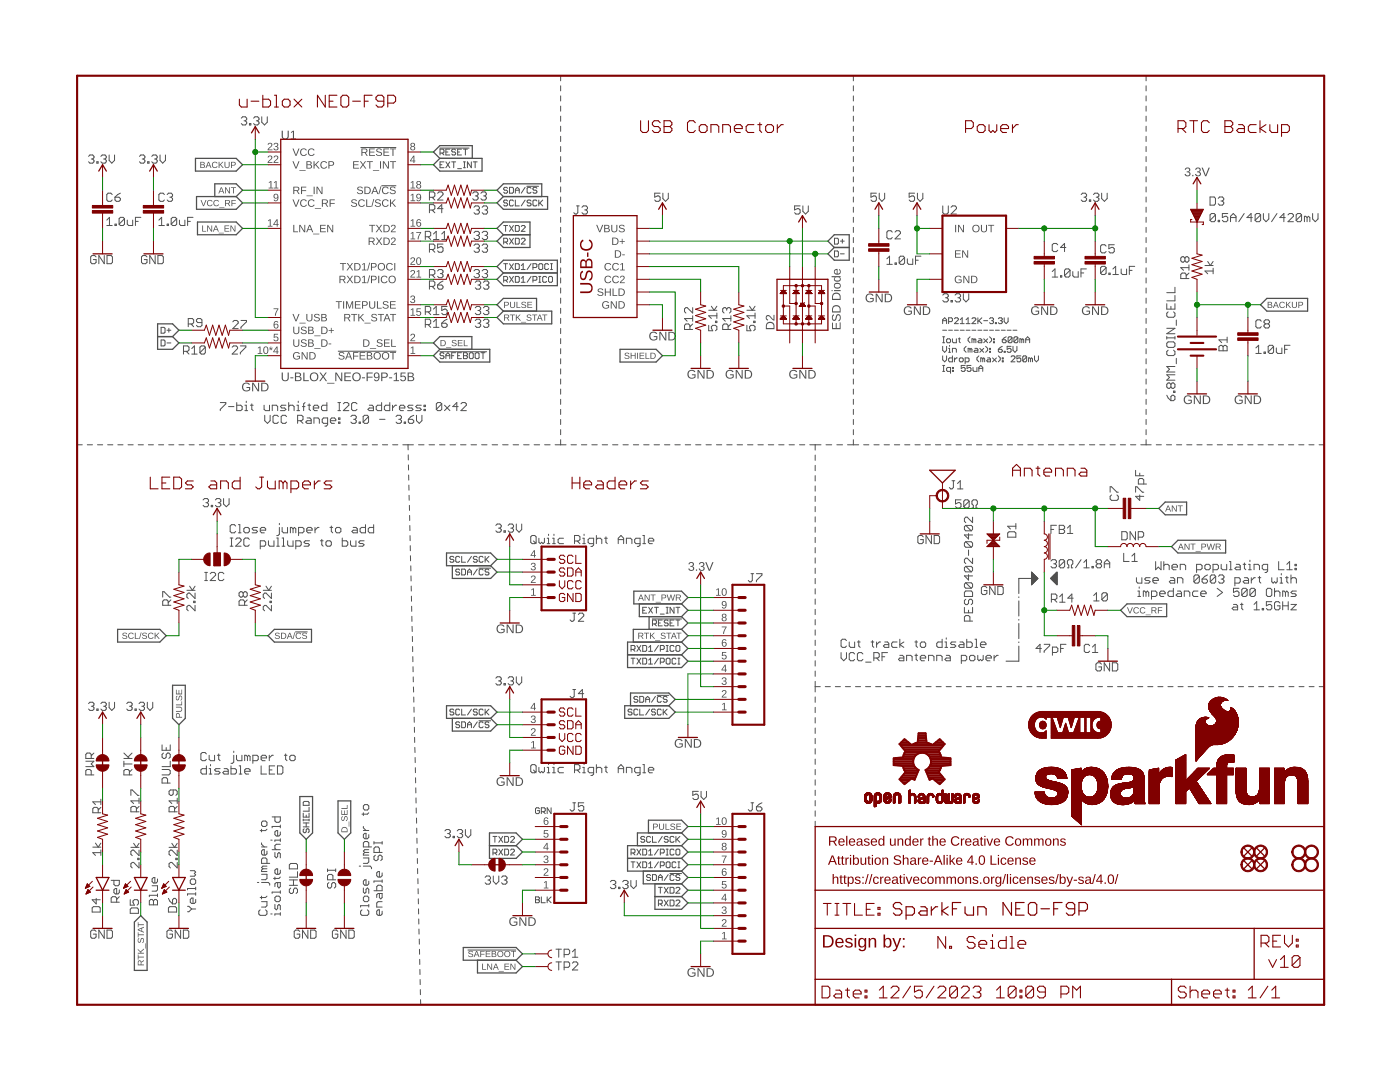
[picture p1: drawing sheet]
<svg xmlns="http://www.w3.org/2000/svg" width="279mm" height="216mm" viewBox="0 0 279 216" stroke-linecap="round" stroke-linejoin="round" font-family="sans-serif">
<g fill="none" stroke="#505050" stroke-width=".2">
<path d="M111.9 15.1v1M111.9 17.1v1M111.9 19.1v1.1M170.3 15.1v1M170.3 17.1v1M170.3 19.1v1.1M228.7 15.1v1M228.7 17.1v1M228.7 19.1v1.1M111.9 21.2v1M111.9 23.2v1M111.9 25.2v1"/>
<path d="M111.9 27.2v1M111.9 29.2v1M111.9 31.2v1.1M111.9 33.3v1M111.9 35.3v1M111.9 37.3v1M111.9 39.3v1M170.3 21.2v1M170.3 23.2v1M170.3 25.2v1M170.3 27.2v1M170.3 29.2v1"/>
<path d="M170.3 31.2v1.1M170.3 33.3v1M170.3 35.3v1M170.3 37.3v1M170.3 39.3v1M228.7 21.2v1M228.7 23.2v1M228.7 25.2v1M228.7 27.2v1M228.7 29.2v1M228.7 31.2v1.1M228.7 33.3v1"/>
<path d="M228.7 35.3v1M228.7 37.3v1M228.7 39.3v1M111.9 41.3v1.1M111.9 43.3v1.1M111.9 45.4v1M111.9 47.4v1M111.9 49.4v1M111.9 51.4v1M111.9 53.4v1.1M111.9 55.5v1M111.9 57.5v1"/>
<path d="M111.9 59.5v1M170.3 41.3v1.1M170.3 43.3v1.1M170.3 45.4v1M170.3 47.4v1M170.3 49.4v1M170.3 51.4v1M170.3 53.4v1.1M170.3 55.5v1M170.3 57.5v1M170.3 59.5v1M228.7 41.3v1.1"/>
<path d="M228.7 43.3v1.1M228.7 45.4v1M228.7 47.4v1M228.7 49.4v1M228.7 51.4v1M228.7 53.4v1.1M228.7 55.5v1M228.7 57.5v1M228.7 59.5v1M111.9 61.5v1M111.9 63.5v1M111.9 65.5v1.1"/>
<path d="M111.9 67.6v1M111.9 69.6v1M111.9 71.6v1M111.9 73.6v1M111.9 75.6v1M111.9 77.6v1.1M111.9 79.7v1M170.3 61.5v1M170.3 63.5v1M170.3 65.5v1.1M170.3 67.6v1M170.3 69.6v1"/>
<path d="M170.3 71.6v1M170.3 73.6v1M170.3 75.6v1M170.3 77.6v1.1M170.3 79.7v1M188.1 64.6v-.8l.4-.4 .4 .4v.8M188.1 69.1v.8l.4 .4 .4-.4v-.8M188.1 71v.8l.4 .4 .4-.4v-.8M188.1 64h.8M188.1 65.9h.8M188.1 68.4h.4M188.1 67.2h.4"/>
<path d="M188.1 74.1h.4M188.1 72.9h.4M188.3 67.2v1.2M188.3 72.9v1.2M188.9 67.8l.2-.2h.4l.2 .2v.4l-.2 .2h-.4l-.2-.2zM189.3 64.2h.6l.2-.2v-.4l-.2-.2h-.6v1.2M189.3 65.9h.8M189.3 69.5h.2v.8M189.3 70.3h.4M189.5 68.9v.2M189.7 74.1h-.6l-.2-.2v-.4l.2-.2h.6v1.2M190.1 71v1.2h-.6l-.2-.2v-.4l.2-.2h.6"/>
<path d="M190.1 67.6v.6l.2 .2h.6v-.8M190.1 70.3v-.8h.6l.2 .2v.6M190.1 73.3h.2v.2h-.2zM190.1 73.9h.2v.2h-.2zM190.5 63.6l.2-.2h.4l.2 .2v.2l-.8 .8h.8M190.5 65.9h.8M190.5 71.4v.8M191.1 71.4h-.2l-.4 .4M191.3 67.6h.3M191.5 67.4v.8l.1 .2M191.6 64.6h.8M191.6 63.8l.4-.4v1.2"/>
<path d="M191.6 65.9h.8M191.6 71.4h.4l.2 .2v.4l-.2 .2h-.4l-.1-.2v-.4zM192.6 72.9h-.8v.6l.4-.2 .4 .2v.4l-.2 .2h-.4l-.2-.2M192.6 72.2h.6l.2-.2v-.4l-.2-.2h-.6v1.2M192.8 64.6h.8M192.8 63.8l.4-.4v1.2M192.8 65.9h.8M192.8 69.1l-.4 .4v.4l.4 .4M193.6 69.7l.2-.2 .2 .2v.6M193.6 67.2l-.4 .4v.4l.4 .4M193.6 69.7l-.4-.2v.8M193.6 69.7v.6"/>
<path d="M193.8 72.9h-.8v.6l.4-.2 .4 .2v.4l-.2 .2h-.4l-.2-.2M194 63.6l.2-.2h.4l.2 .2v.2l-.8 .8h.8M194 65.9h.8M194.2 73.3v.6l.2 .2h.6v-.8M194.4 67.8l-.4-.2v.8M194.4 67.8l.2-.2 .2 .2v.6M194.4 67.8v.6M194.6 69.5h.4l.2 .2v.6h-.6l-.2-.2 .2-.2h.6M195.2 63.4v1.2M195.2 65.9h.7M195.3 67.6h.4l.2 .2v.6h-.6l-.1-.2 .1-.2h.6M195.3 64l.6 .6"/>
<path d="M195.3 71l-.3 .4v.4l.3 .4M195.3 74.1v-.8l.4-.4 .4 .4v.8M195.3 73.5h.8M195.5 69.5l.8 .8M195.9 63.4l-.7 .8M196.1 71.6l-.4-.2v.8M196.1 71.6v.6M196.1 71.6l.2-.2 .2 .2v.6M196.3 64h.8M196.3 65.9h.8M196.3 67.6l.8 .8M196.3 69.5l-.8 .8"/>
<path d="M196.7 69.1l.4 .4v.4l-.4 .4M197.1 67.6l-.8 .8M197.1 71.4h.4l.2 .2v.6h-.6l-.2-.2 .2-.2h.6M197.5 63.6l.2-.2h.4l.2 .2-.2 .4M197.5 65.9h.8M197.5 67.2l.4 .4v.4l-.4 .4M197.5 69.5h.2v.2h-.2zM197.5 70.1h.2v.2h-.2zM197.9 64h.2M198.1 64l.2 .2-.2 .4h-.4l-.2-.2M198.1 71.4l.8 .8M198.3 67.6h.2v.2h-.2z"/>
<path d="M198.3 68.2h.2v.2h-.2zM198.6 64.4h.3v.2h-.3zM198.6 65.9h.8M198.9 71.4l-.8 .8M199.2 69.7h.6l.2 .4-.2 .2h-.4l-.2-.2zM199.2 63.6l.2-.2h.4l.2 .2-.2 .4M199.2 71l.4 .4v.4l-.4 .4M199.6 64h.2M199.8 64l.2 .2-.2 .4h-.4l-.2-.2M199.8 65.9h.8M200 67.8h.6l.2 .4-.2 .2h-.4l-.2-.2zM200 71.4h.2v.2h-.2z"/>
<path d="M200 72h.2v.2h-.2zM200 69.1l-.8 .6M200.4 63.4v.8l.4 .4 .4-.4v-.8M200.4 70.1h.2v.2h-.2zM200.8 67.2l-.8 .6M201 65.9h.8M201.8 69.1h-.8v.6l.4-.2 .4 .2v.4l-.2 .2h-.4l-.2-.2M201.8 71.2l.2-.2h.4l.2 .2v.2l-.8 .8h.8M202 67.4l-.2-.2h-.4l-.2 .2v.8M202 67.4v.8l-.2 .2h-.4l-.2-.2M202 67.4l-.8 .8M202.2 65.9h.7"/>
<path d="M202.2 69.1v.8l.4 .4 .3-.4v-.8M203.1 67.4v.8l-.2 .2h-.3l-.2-.2M203.1 67.4l-.2-.2h-.3l-.2 .2v.8M203.1 67.4l-.7 .8M203.7 71h-.8v.6l.4-.2 .4 .2v.4l-.2 .2h-.4l-.2-.2M203.9 67.8l-.4-.2v.8M203.9 67.8v.6M203.9 67.8l.2-.2 .2 .2v.6M204.7 67.8h.8M204.7 68.4v-.8l.4-.4 .4 .4v.8M204.9 71.2v.8l-.2 .2h-.4l-.2-.2M204.9 71.2l-.2-.2h-.4l-.2 .2v.8"/>
<path d="M204.9 71.2l-.8 .8M205.7 71.6l-.4-.2v.8M205.7 71.6v.6M205.7 71.6l.2-.2 .2 .2v.6M206.5 71v.8l.3 .4 .4-.4v-.8M228.7 61.5v1M228.7 63.5v1M228.7 65.5v1.1M228.7 67.6v1M228.7 69.6v1M228.7 71.6v1M228.7 73.6v1"/>
<path d="M228.7 75.6v1M228.7 77.6v1.1M228.7 79.7v1M15.4 88.8h1M17.4 88.8h1.1M19.5 88.8h1M21.5 88.8h1M23.5 88.8h1.1M25.5 88.8h1.1M27.6 88.8h1M29.6 88.8h1M31.6 88.8h1.1"/>
<path d="M33.7 88.8h1M35.7 88.8h1M37.7 88.8h1.1M39.8 88.8h1M41.8 88.8h1M43.8 88.8h1.1M44 80.3h1.1v.3l-1.1 1.1v.2M45.6 81.1h1.1M45.8 88.8h1.1M47.2 80.3v1.6h.8l.3-.2v-.6l-.3-.2h-.8M47.9 88.8h1M48.9 81.9h.5"/>
<path d="M48.9 80.9h.2v1M49.1 80.1v.2M49.9 88.8h1M50 80.9h.5M50.2 80.6v1.1l.3 .2M51.9 88.8h1.1M52.7 80.9v.8l.3 .2h.8v-1M52.8 82.9v1l.6 .6 .5-.6v-1M54 88.8h1M54.3 81.9v-1h.9l.2 .2v.8M55.6 83.1l-.3-.2h-.6l-.2 .2v1.1l.2 .3h.6l.3-.3M56 88.8h1"/>
<path d="M57.1 80.9h-.9l-.2 .2 .2 .3h.6l.3 .3-.3 .2h-.8M57.2 83.1l-.3-.2h-.5l-.3 .2v1.1l.3 .3h.5l.3-.3M57.6 81.1l.3-.2h.5l.3 .2v.8M57.6 80.3v1.6M58 88.8h1.1M59.2 81.9h.6M59.2 80.9h.3v1M59.4 83.9h.8l.3-.2v-.6l-.3-.2h-.8v1.6M59.5 80.1v.2M59.9 83.9l.6 .6M60.1 88.8h1M60.3 81.1h.6"/>
<path d="M60.9 80.3l-.3 .3v1.3M61.3 83.4h.5l.3 .3v.8h-.8l-.3-.3 .3-.3h.8M61.4 80.9h.6M61.7 80.6v1.1l.3 .2M62.1 88.8h1M62.5 81.4h1.1v-.3l-.3-.2h-.5l-.3 .2v.6l.3 .2h.5M62.7 84.5v-1.1h.8l.2 .3v.8M64.1 88.8h1.1M65.2 80.3v1.6h-.8l-.2-.2v-.6l.2-.2h.8M65.4 84.5h-.8l-.3-.3v-.5l.3-.3h.8v1.4l-.3 .2h-.3M65.9 83.9h1.1v-.2l-.3-.3h-.5l-.3 .3v.5l.3 .3h.5M66.2 88.8h1"/>
<path d="M67.4 80.3h.6M67.4 81.9h.6M67.6 84.2h.2v.3h-.2zM67.6 83.4h.2v.3h-.2zM67.7 80.3v1.6M68.2 88.8h1M68.5 80.6l.3-.3h.5l.3 .3v.3l-1.1 1h1.1M70 83.1l.3-.2h.5l.3 .2v.3l-.3 .3M70.2 88.8h1.1M70.6 83.7h.2M70.8 83.7l.3 .2v.3l-.3 .3h-.5l-.3-.3M71.2 80.6l-.2-.3h-.6l-.2 .3v1.1l.2 .2h.6l.2-.2"/>
<path d="M71.7 84.2h.2v.3h-.2zM72.3 88.8h1M73.6 83.1l-.3-.2h-.6l-.2 .2v1.1M73.6 83.1v1.1l-.3 .3h-.6l-.2-.3M73.6 83.1l-1.1 1.1M73.7 80.9h.6l.2 .2v.8h-.8l-.3-.2 .3-.3h.8M74.3 88.8h1M75.8 83.7h1M76.2 80.3v1.6h-.8l-.3-.2v-.6l.3-.2h.8M76.3 88.8h1.1M77.8 80.3v1.6h-.8l-.3-.2v-.6l.3-.2h.8M78.3 80.9v1"/>
<path d="M78.4 88.8h1M79 83.1l.3-.2h.5l.3 .2v.3l-.3 .3M79.2 80.9h-.3l-.6 .5M79.6 83.7h.2M79.7 81.4h1.1v-.3l-.3-.2h-.5l-.3 .2v.6l.3 .2h.5M79.8 83.7l.3 .2v.3l-.3 .3h-.5l-.3-.3M80.4 88.8h2.1M80.7 84.2h.2v.3h-.2zM81.4 88.8v1M81.5 90.8v1M81.5 83.7h.8l.3 .2v.3l-.3 .3h-.6l-.2-.3zM81.5 92.8v1"/>
<path d="M81.6 94.8v1M81.6 96.8v1M81.6 98.8l.1 1M82.4 80.9h-.8l-.3 .2 .3 .3h.6l.2 .3-.2 .2h-.9M82.6 82.9l-.6 .2-.5 .6M83.1 82.9v1l.6 .6 .5-.6v-1M83.5 88.8h1.1M84.1 80.9h-.9l-.2 .2 .2 .3h.6l.3 .3-.3 .2h-.8M84.6 80.9h.3v.2h-.3zM84.6 81.7h.3v.2h-.3zM85.6 88.8h1.1M87.7 88.8h1.1"/>
<path d="M88.2 80.6l-.3-.3h-.5l-.3 .3v1.1M88.2 80.6v1.1l-.3 .2h-.5l-.3-.2M88.2 80.6l-1.1 1.1M88.7 80.9l1.1 1M89.8 80.9l-1.1 1M89.8 88.8h1.1M91.4 81.1h-1l.8-.8v1.6M91.9 88.8h1.1M92 80.6l.3-.3h.5l.3 .3v.3l-1.1 1h1.1M94 88.8h1.1M96.1 88.8h1.1M98.2 88.8h1.1"/>
<path d="M100.3 88.8h1.1M102.4 88.8h1.1M104.5 88.8h1.1M106.6 88.8h1.1M108.7 88.8h1.1M110.8 88.8h2.2M111.9 81.7v1M111.9 83.7v1M111.9 85.7v1M111.9 87.7v1.1M114 88.8h1M116 88.8h1.1"/>
<path d="M118.1 88.8h1.1M120.2 88.8h1.1M122.3 88.8h1M124.3 88.8h1.1M126.4 88.8h1.1M128.5 88.8h1M130.5 88.8h1.1M132.6 88.8h1.1M134.7 88.8h1.1M136.8 88.8h1M138.8 88.8h1.1M140.9 88.8h1.1"/>
<path d="M143 88.8h1M145 88.8h1.1M147.1 88.8h1.1M149.2 88.8h1.1M151.3 88.8h1M153.3 88.8h1.1M155.4 88.8h1.1M157.5 88.8h1M159.6 88.8h1M161.6 88.8h2.3M162.7 88.8v1M162.7 90.8v1.1"/>
<path d="M162.7 92.9v1M162.7 94.9v1.1M162.7 97v1M162.7 99v1.1M164.8 88.8h1.2M167 88.8h1.1M169.1 88.8h2.3M170.3 81.7v1M170.3 83.7v1M170.3 85.7v1M170.3 87.7v1.1M172.4 88.8h1"/>
<path d="M174.4 88.8h1.1M176.4 88.8h1.1M178.5 88.8h1.1M180.6 88.8h1M182.6 88.8h1M184.7 88.8h1M186.7 88.8h1M188.7 88.8h1.1M190.8 88.8h1M191.8 99.7h-1.1v.9l.5-.3h.3l.3 .3v.5l-.3 .3h-.5l-.3-.3M192.8 88.8h1.1M194.9 88.8h1"/>
<path d="M196.9 88.8h1.1M199 88.8h1M201 88.8h1.1M203.1 88.8h1M205.1 88.8h1.1M207.2 88.8h1M209.2 88.8h1.1M211.3 88.8h1M213.3 88.8h1.1M215.4 88.8h1M217.4 88.8h1.1M219.5 88.8h1"/>
<path d="M221.5 88.8h1.1M223.6 88.8h1M225.6 88.8h1.1M227.7 88.8h2M228.7 81.7v1M228.7 83.7v1M228.7 85.7v1M228.7 87.7v1.1M230.8 88.8h1M232.8 88.8h1M234.8 88.8h1M236.8 88.8h1.1"/>
<path d="M238.9 88.8h1M240.9 88.8h1M242.9 88.8h1.1M245 88.8h1M247 88.8h1M249 88.8h1.1M251.1 88.8h1M253.1 88.8h1M255.1 88.8h1.1M257.2 88.8h1M259.2 88.8h1M261.2 88.8h1"/>
<path d="M263.2 88.8h1.1M45.9 109h.6M45.9 107.4h.6M46.2 107.4v1.6M47 105l-.2-.3h-.6l-.3 .3v1l.3 .3h.6l.2-.3M47 107.6l.3-.2h.5l.3 .2v.3l-1.1 1.1h1.1M47.6 104.7h.3v1.6M47.6 106.3h.5M48.7 105.5l.2-.3h.6l.3 .3v.5l-.3 .3h-.6l-.2-.3zM49.8 107.6l-.3-.2h-.6l-.2 .2v1.1l.2 .3h.6l.3-.3M51.4 105.2h-.8l-.3 .3 .3 .3h.5l.3 .2-.3 .3h-.8M51.9 105.8h1.1v-.3l-.3-.3h-.5l-.3 .3v.5l.3 .3h.5"/>
<path d="M51.9 109h.8l.3-.3v-.5l-.3-.3h-.8v1.6M53.6 107.9v.8l.2 .3h.9v-1.1M55.2 109h.6M55.2 107.4h.3v1.6M55.8 105.2v1.4l-.3 .3h-.3M55.8 104.4v.3M56.3 105.2v.8l.3 .3h.8v-1.1M56.3 109h.6M56.3 107.4h.3v1.6M57.4 107.9v.8l.3 .3h.8v-1.1M58.5 105.5l-.3-.3h-.2v1.1M58.5 105.5v.8"/>
<path d="M58.5 105.5l.3-.3 .2 .3v.8M59 109h.9l.2-.3v-.5l-.2-.3h-.9v1.6M59.6 106.3h.8l.3-.3v-.5l-.3-.3h-.8v1.7M61.2 105.8h1.1v-.3l-.3-.3h-.5l-.3 .3v.5l.3 .3h.5M61.8 107.9h-.9l-.2 .3 .2 .3h.6l.3 .2-.3 .3h-.8M62.9 105.2v1.1M63.7 105.2h-.3l-.5 .6M63.9 107.9h.6M64.2 107.6v1.1l.3 .3M65.3 107.9h.5l.3 .3v.5l-.3 .3h-.5l-.3-.3v-.5zM65.8 105.2h.6M66.1 105v1l.3 .3"/>
<path d="M67 105.5l.2-.3h.6l.2 .3v.5l-.2 .3h-.6l-.2-.3zM68.3 107.4v1.6h.8l.3-.3v-.5l-.3-.3h-.8M70 107.9v.8l.2 .3h.8v-1.1M70.5 105.2h.5l.3 .3v.8h-.8l-.3-.3 .3-.2h.8M72.7 107.9h-.8l-.3 .3 .3 .3h.5l.3 .2-.3 .3h-.8M72.9 104.7v1.6h-.8l-.2-.3v-.5l.2-.3h.8M74.6 104.7v1.6h-.8l-.3-.3v-.5l.3-.3h.8M81.7 100.8v1.1M81.7 102.8l.1 1.1M81.8 104.9v1M81.8 106.9l.1 1M81.9 108.9v1"/>
<path d="M81.9 110.9v1M82 112.9v1M82 114.9v1M82.1 116.9v1M82.1 119v1M99 104.8l.2-.2h.6l.2 .2v.3l-.2 .3M99.5 105.4h.3M99.8 105.4l.2 .3v.2l-.2 .3h-.6l-.2-.3M100.6 105.9h.3v.3h-.3zM101.4 104.8l.3-.2h.5l.3 .2v.3l-.3 .3M101.9 105.4h.3M102.2 105.4l.3 .3v.2l-.3 .3h-.5l-.3-.3"/>
<path d="M103 104.6v1.1l.6 .5 .5-.5v-1.1M106.2 106.8h.5l.3 .3v1.1l-.3 .3h-.5l-.3-.3v-1.1zM106.5 107.9l.5 .6M107.5 107.4v.8l.3 .3 .3-.3 .3 .3 .2-.3v-.8M109.2 108.5h.5M109.2 107.4h.3v1.1M109.5 106.6v.2M110.3 108.5h.5M110.3 107.4h.3v1.1M110.6 106.6v.2M112.5 107.4h-.8l-.3 .3v.5l.3 .3h.8M114.7 107.9h.8l.2-.2v-.6l-.2-.3h-.8v1.7"/>
<path d="M115.2 107.9l.5 .6M116.3 108.5h.5M116.3 107.4h.3v1.1M116.6 106.6v.2M118.5 108.5h-.9l-.2-.3v-.5l.2-.3h.9v1.4l-.3 .2h-.3M119 107.7l.3-.3h.5l.3 .3v.8M119 106.8v1.7M120.6 107.4h.6M120.9 107.1v1.1l.3 .3M123.4 108.5v-1.1l.5-.6 .6 .6v1.1M123.4 107.7h1.1M125 108.5v-1.1h.8l.3 .3v.8"/>
<path d="M127.7 108.5h-.8l-.2-.3v-.5l.2-.3h.8v1.4l-.2 .2h-.3M128.3 106.8h.3v1.7M128.3 108.5h.5M129.4 107.9h1.1v-.2l-.3-.3h-.6l-.2 .3v.5l.2 .3h.6M162.7 101.1v1M162.7 103.1v1.1M162.7 105.2v1M162.7 107.2v1.1M162.7 109.3v1M162.7 111.3v1.1M162.7 113.4v1M162.7 115.4v1.1"/>
<path d="M162.7 117.5v1M162.7 119.5v1.1M193.4 100l-.3-.3h-.5l-.3 .3v1.1M193.4 100v1.1l-.3 .3h-.5l-.3-.3M193.4 100l-1.1 1.1M194 101.4h.2v-.6l-.2-.2v-.6l.2-.3h.6l.3 .3v.6l-.3 .2v.6h.3M205.9 114.2l1.2 1.2-1.2 1.3zM205.9 116.6h.1M205.9 116.5h.1M205.9 116.5h.2M205.9 116.4h.2M205.9 116.3h.4"/>
<path d="M205.9 116.2h.4M205.9 116.2h.5M205.9 116.1h.5M205.9 116.1h.6M205.9 116h.6M205.9 115.9h.8M205.9 115.8h.8M205.9 115.8h.9M205.9 115.7h.9M205.9 115.7h1M205.9 115.6h1M205.9 115.5h1.2"/>
<path d="M205.9 115.4h1.2M205.9 115.3h1.2M205.9 115.3h1.1M205.9 115.2h1M205.9 115.1h.9M205.9 115h.9M205.9 115h.8M205.9 114.9h.7M205.9 114.8h.6M205.9 114.7h.5M205.9 114.6h.5M205.9 114.6h.4"/>
<path d="M205.9 114.5h.3M205.9 114.4h.3M205.9 114.4h.2M205.9 114.3h.1M205.9 114.2l.1 .1M205.9 114.2h.1M205.9 116.6v.1M206.2 116.3l-.3 .1M206.6 115.9l-.7 .1M207 115.5l-1.1 .1M209.7 115.4l1.2-1.2v2.5zM209.7 115.4h1.2"/>
<path d="M209.7 115.5h1.2M209.7 115.3h1.2M209.8 115.5h1.1M209.8 115.3h1.1M209.9 115.6h1M209.9 115.2h1M209.9 115.7h1M210 115.7h.9M210 115.1h.9M210 115.8h.9M210.1 115h.8M210.1 115.8h.8"/>
<path d="M210.1 115.9h.8M210.2 115.9h.7M210.2 114.9h.7M210.3 116h.6M210.3 114.8h.6M210.3 116.1h.6M210.4 116.1h.5M210.4 114.7h.5M210.4 116.2h.5M210.5 114.6h.4M210.5 116.2h.4M210.5 116.3h.4"/>
<path d="M210.6 116.3h.3M210.6 114.5h.3M210.6 114.4h.3M210.7 116.4h.2M210.7 114.4h.2M210.7 116.5h.2M210.8 116.5h.1M210.8 114.3h.1M210.8 116.6h.1M210.9 116.6h.1M210.9 114.2h.1M226.8 115.3v.8l.3 .3h.8v-1.1"/>
<path d="M227.1 117.9h.3v1.1M227.1 119h.5M227.4 117.1v.3M228.7 118.2l-.3-.3h-.2v1.1M228.7 118.2v.8M228.7 118.2l.3-.3 .3 .3v.8M229.5 115.3h-.8l-.2 .2 .2 .3h.6l.2 .3-.2 .3h-.8M229.8 119h.8l.3-.3v-.5l-.3-.3h-.8v1.7M230.1 115.8h1.1v-.3l-.3-.2h-.5l-.3 .2v.6l.3 .3h.5M230.6 112.1v1.6l.6-.5 .5 .5v-1.6M231.4 118.5h1.1v-.3l-.2-.3h-.6l-.3 .3v.5l.3 .3h.6M232.3 112.1v1.6"/>
<path d="M232.3 112.9l.2-.3h.6l.2 .3v.8M233.6 115.3h.6l.2 .2v.9h-.8l-.2-.3 .2-.3h.8M233.9 113.2h1.1v-.3l-.3-.3h-.5l-.3 .3v.5l.3 .3h.5M234.2 117.4v1.6h-.9l-.2-.3v-.5l.2-.3h.9M235 116.4v-1.1h.8l.3 .2v.9M235 117.9h.5l.3 .3v.8h-.8l-.3-.3 .3-.2h.8M235.5 113.7v-1.1h.8l.3 .3v.8M236.3 119v-1.1h.9l.2 .3v.8M238.8 113.7h.8l.3-.3v-.5l-.3-.3h-.8v1.6M239.1 117.9h-.8l-.3 .3v.5l.3 .3h.8M239.4 115v1.1l-.3 .3h-.6l-.2-.3M239.4 115l-.3-.3h-.6l-.2 .3v1.1"/>
<path d="M239.4 115l-1.1 1.1M239.6 118.5h1.1v-.3l-.3-.3h-.5l-.3 .3v.5l.3 .3h.5M239.9 115.5h.8l.3 .3v.3l-.3 .3h-.5l-.3-.3zM240.7 112.6h.6l.2 .3v.5l-.2 .3h-.6l-.2-.3v-.5zM241 114.7l-.5 .3-.6 .5M242.1 113.7h.8l.3-.3v-.5l-.3-.3h-.8v1.6M242.6 115v1.1l-.2 .3h-.6l-.3-.3M242.6 115l-.2-.3h-.6l-.3 .3v1.1M242.6 115l-1.1 1.1M242.9 117.4l1.1 .8-1.1 .8M243.2 115l.2-.3h.6l.3 .3v.3l-.3 .2M243.7 115.5h.3"/>
<path d="M243.7 112.6v.8l.3 .3h.8v-1.1M244 115.5l.3 .3v.3l-.3 .3h-.6l-.2-.3M245.4 113.7h.5M245.4 112.1h.2v1.6M246.4 116.4h.9l.2-.3v-.6l-.2-.2h-.9v1.6M246.7 112.6h.6l.2 .3v.8h-.8l-.3-.3 .3-.2h.8M247.3 117.4h-1.1v.8l.5-.3h.3l.3 .3v.5l-.3 .3h-.6l-.2-.3M248.1 112.6h.5M248.3 115.3h.6l.3 .2v.9h-.9l-.2-.3 .2-.3h.9M248.3 112.3v1.1l.3 .3M248.9 117.7v1l-.3 .3h-.5l-.3-.3M248.9 117.7l-.3-.3h-.5l-.3 .3v1"/>
<path d="M248.9 117.7l-1.1 1M249.2 112.6h.2v1.1M249.2 113.7h.5M249.4 111.8v.3M249.7 115.3v1.1M250.3 113.7v-1.1h.8l.3 .3v.8M250.5 115.3h-.2l-.6 .5M250.5 117.7l-.2-.3h-.6l-.3 .3v1M250.5 117.7v1l-.2 .3h-.6l-.3-.3M250.5 117.7l-1.1 1M251.1 115.3h.5M251.4 115v1.1l.2 .3"/>
<path d="M253 113.7h-.8l-.3-.3v-.5l.3-.3h.8v1.4l-.3 .2h-.2M253 117.4h.5l.3 .3v1l-.3 .3h-.5l-.3-.3v-1zM253.8 115.3v.8l.3 .3 .3-.3 .2 .3 .3-.3v-.8M254.4 118.2l.2-.3h.6l.2 .3v.8M254.4 117.4v1.6M255.2 112.1v1.6h1.1M255.5 116.4h.5M255.5 115.3h.2v1.1M255.7 114.4v.3M256.5 115.3h.6M256.5 118.2l-.2-.3h-.3v1.1M256.5 118.2v.8"/>
<path d="M256.5 118.2l.3-.3 .3 .3v.8M256.8 113.7h1.1M256.8 112.6l.6-.5v1.6M256.8 115v1.1l.3 .3M257.6 115.5l.3-.2h.5l.3 .2v.9M257.6 114.7v1.7M258.4 112.6h.3v.3h-.3zM258.4 113.4h.3v.3h-.3zM258.7 117.9h-.8l-.3 .3 .3 .3h.5l.3 .2-.3 .3h-.8M82.1 121l.1 1M82.2 123v1M82.2 125l.1 1"/>
<path d="M82.3 127v1M82.3 129l.1 1M82.4 131v1M82.4 133v1M82.5 135.1v1M82.5 137.1v1M82.6 139.1v1M162.7 121.6v1M162.7 123.6v1.1M162.7 125.7v1M162.7 127.7v1.1M162.7 129.8v1.1"/>
<path d="M162.7 131.8v1.1M162.7 133.9v1.1M162.7 136v2.1M162.7 139.1v1M162.7 137h1M164.7 137h1M166.7 137h1M167.9 130.2v1.1l.5 .5 .5-.5v-1.1M168.7 137h1M168.9 127.8l-.2-.2h-.6l-.2 .2v1.1l.2 .3h.6l.2-.3M169.5 128.1v.8l.3 .3h.8v-1.1M170.6 130.5l-.3-.3h-.5l-.3 .3v1.1l.3 .2h.5l.3-.2"/>
<path d="M170.7 137h1M171.1 128.1h.6M171.4 127.8v1.1l.3 .3M172.2 130.5l-.3-.3h-.5l-.3 .3v1.1l.3 .2h.5l.3-.2M172.7 137h1.1M172.8 132.1h1M173.8 128.1h.6M174.1 127.8v1.1l.3 .3M174.4 131.3h.8l.3-.3v-.5l-.3-.3h-.8v1.6M174.8 137h1M174.9 128.1v1.1M174.9 131.3l.6 .5"/>
<path d="M175.7 128.1h-.2l-.6 .5M176 131h.6M176.6 128.1h.5l.3 .3v.8h-.8l-.3-.3 .3-.3h.8M176.8 137h1M177.1 130.2h-1.1v1.6M178.8 137h1M179 128.1h-.8l-.3 .3v.5l.3 .3h.8M179.6 127.6v1.6M179.6 130.8h.5l.3 .2v.8h-.8l-.3-.2 .3-.3h.8M180.4 128.1l-.8 .5 .8 .6M180.8 137h1M180.9 131.8v-1h.9l.2 .2v.8"/>
<path d="M182.6 128.1h.5M182.6 130.8h.5M182.8 137h1M182.8 127.8v1.1l.3 .3M182.8 130.5v1.1l.3 .2M183.7 128.4l.2-.3h.6l.2 .3v.5l-.2 .3h-.6l-.2-.3zM183.7 131.3h1v-.3l-.2-.2h-.6l-.2 .2v.6l.2 .2h.6M184.8 137h1M185.3 131.8v-1h.8l.3 .2v.8M186.8 137h1M186.9 131.8v-1h.8l.3 .2v.8M188 127.6v1.6h-.8l-.3-.3v-.5l.3-.3h.8"/>
<path d="M188.6 129.2h.5M188.6 128.1h.2v1.1M188.8 137h1M188.8 127.3v.3M188.8 130.8h.6l.3 .2v.8h-.9l-.2-.2 .2-.3h.9M190.8 128.1h-.9l-.2 .3 .2 .2h.6l.3 .3-.3 .3h-.8M190.8 137h1.1M191.6 128.1h.5l.3 .3v.8h-.8l-.3-.3 .3-.3h.8M191.9 131.8h.8l.2-.2v-.6l-.2-.2h-.8v1.6M192.9 137h1M192.9 127.6v1.6h.9l.2-.3v-.5l-.2-.3h-.9M193.5 131l.3-.2h.5l.3 .2v.6l-.3 .2h-.5l-.3-.2z"/>
<path d="M194.6 127.6h.3v1.6M194.6 129.2h.5M194.9 137h1M195.1 130.8v.8l.3 .2 .3-.2 .2 .2 .3-.2v-.8M195.7 128.6h1.1v-.2l-.3-.3h-.6l-.2 .3v.5l.2 .3h.6M196.8 131.3h1v-.3l-.2-.2h-.6l-.2 .2v.6l.2 .2h.6M196.9 137h1M198.4 130.8v1M198.9 137h1M199.2 130.8h-.3l-.5 .5M200.9 137h1M202.9 137h1"/>
<path d="M204.9 137h1.1M206.9 137h1.1M209 137h1M211 137h1M213 137h1M215 137h1M217 137h1M219 137h1M221 137h1M223 137h1M225 137h1.1M227.1 137h1"/>
<path d="M229.1 137h1M231.1 137h1M233.1 137h1M235.1 137h1M237.1 137h1M239.1 137h1M241.1 137h1M243.1 137h1.1M245.2 137h1M246.2 120.6h.5l.3 .3v.8h-.8l-.3-.3 .3-.3h.8M247.2 137h1M247.5 120.6h.6"/>
<path d="M247.8 120.3v1.1l.3 .3M249.2 137h1M250.3 121.7h1.1M250.3 120.6l.5-.5v1.6M251.2 137h1M251.9 121.4h.3v.3h-.3zM253.2 137h1M253.8 120.1h-1.1v.8l.6-.3h.2l.3 .3v.5l-.3 .3h-.5l-.3-.3M255.2 137h1M255.4 120.3l-.2-.2h-.6l-.2 .2v1.1l.2 .3h.6l.2-.3v-.5h-.5M256 120.1v1.6M256 120.9h1.1"/>
<path d="M257.1 120.1v1.6M257.2 137h1M257.6 120.6h1.1l-1.1 1.1h1.1M259.2 137h1M261.3 137h1M263.3 137h1M41.2 150.4l-.3-.2h-.5l-.3 .2v1.1l.3 .3h.5l.3-.3M41.2 152.8v1.7h-.8l-.3-.3v-.6l.3-.2h.8M41.7 150.7v.8l.3 .3h.8v-1.1M41.7 154.5h.6M41.7 153.4h.3v1.1M42 152.5v.3"/>
<path d="M43.4 150.7h.5M43.6 150.4v1.1l.3 .3M43.9 153.4h-.8l-.3 .2 .3 .3h.5l.3 .3-.3 .3h-.8M44.7 153.4h.6l.3 .2v.9h-.9l-.2-.3 .2-.3h.9M46.1 152.8v1.7h.8l.3-.3v-.6l-.3-.2h-.8M46.7 150.7v1.4l-.3 .2h-.3M46.7 149.9v.3M47.2 150.7v.8l.3 .3h.8v-1.1M47.7 154.5h.6M47.7 152.8h.3v1.7M48.8 153.9h1.1v-.3l-.3-.2h-.5l-.3 .2v.6l.3 .3h.5M49.4 151l-.3-.3h-.3v1.1"/>
<path d="M49.4 151v.8M49.4 151l.2-.3 .3 .3v.8M50.5 151.8h.8l.2-.3v-.5l-.2-.3h-.8v1.6M52.1 151.2h1.1v-.2l-.3-.3h-.5l-.3 .3v.5l.3 .3h.5M52.1 152.8v1.7h1.1M53.7 150.7v1.1M53.7 153.6h.6M54.5 150.7h-.2l-.6 .5M54.8 152.8h-1.1v1.7h1.1M55.4 152.8h.8l.3 .3v1.1l-.3 .3h-.8zM56.7 150.7h.6M57 150.4v1.1l.3 .3"/>
<path d="M57.8 151l.3-.3h.6l.2 .3v.5l-.2 .3h-.6l-.3-.3zM82.6 141.1v1M82.7 143.1v1M82.7 145.1v1M82.7 147.1l.1 1M82.8 149.1v1.1M82.8 151.2l.1 1M82.9 153.2v1M82.9 155.2l.1 1M83 157.2v1M83 159.2v1M162.7 141.1v1.1"/>
<path d="M162.7 143.2v1.1M162.7 145.3v1M162.7 147.3v1.1M162.7 149.4v1.1M162.7 151.5v1M162.7 153.5v1.1M162.7 155.6v1.1M162.7 157.7v1M162.7 159.7v1.1M51.4 176.1h.2M52.2 179.9h1.1v.8l-.3 .3h-.8M52.2 169h1.1"/>
<path d="M52.2 164.1l.3-.3h.5l.3 .3v.5l-.3 .3h-.5l-.3-.3zM52.2 174.5h1.1v.8l-.3 .2h-.8M52.2 165.5v.5M52.2 168.2v.3l.5 .5M52.2 178.8v.6M52.2 176.1h1.4l.2 .3v.2M52.5 173.4l-.3 .2v.3h1.1M52.5 173.4h.8M53.3 172.8h-.8l-.3 .3 .3 .3M53.3 172.3v-.9l-.3-.2h-.5l-.3 .2v.9h1.6M53.3 169.8v.6l-.3 .2h-.5l-.3-.2v-.6l.3-.3h.2v1.1M53.3 178.8l-.3 .3h-1.1"/>
<path d="M53.3 165.5l-.3 .2h-1.1M54 167.6h.3M54.3 169.5h1.6M54.3 163h1.6v.8l-.2 .3h-.6l-.2-.3v-.8M54.9 170.1v.8l.2 .3 .3-.3v-.5l.3-.3 .2 .3v.8M54.9 175v.5M55.1 178.8h.6l.2 .3v.5l-.2 .3h-.6l-.2-.3v-.5zM55.4 176.1v.8l.3 .3 .2-.3v-.8h-.8l-.2 .3v.5M55.9 164.9h-1.6v.3M55.9 178h-1.6v.3M55.9 166v.5l-.2 .3h-.6l-.2-.3v-.5l.2-.3h.3v1.1M55.9 173.6v.6l-.2 .3h-.6l-.2-.3v-.6l.2-.2h.3v1.1"/>
<path d="M55.9 167.6h-1v.3M55.9 168.5h-.8l-.2 .2v.6l.2 .2M55.9 164.6v.6M55.9 167.4v.5M55.9 177.7v.6M55.9 175l-.2 .3h-1.1M71.7 172.8h.3M72.5 160.8l.3-.3h.5l.3 .3v.6l-.3 .2h-.5l-.3-.2zM72.5 171.2h1.1v.8l-.3 .3h-.8M72.5 177.2v.8l.3 .3 .2-.3v-.5l.3-.3 .3 .3v.8M72.5 179.1l.3-.3h.5l.3 .3v.5l-.3 .3h-.5l-.3-.3zM72.5 162.2v.5"/>
<path d="M72.5 164.9v.3l.5 .5M72.5 172.8h1.4l.2 .3v.3M72.5 165.7h1.1M72.8 170.1l-.3 .3v.2h1.1M72.8 170.1h.8M73.6 166.5v.6l-.3 .3h-.5l-.3-.3v-.6l.3-.2h.2v1.1M73.6 169v-.8l-.3-.3h-.5l-.3 .3v.8h1.6M73.6 175.8v.6l-.3 .2h-.5l-.3-.2v-.6l.3-.2h.2v1M73.6 169.5h-.8l-.3 .3 .3 .3M73.6 162.2l-.3 .3h-1.1M74.6 177.7h1.7v-.8l-.3-.3h-.5l-.3 .3v.8M74.6 167.9v.5"/>
<path d="M74.6 168.2h1.7M74.9 170.6l-.3 .3v.5l.3 .3h.3l.3-.3v-.5l.2-.3h.3l.3 .3v.5l-.3 .3M75.7 170.1v-.8l-.2-.3h-.6l-.3 .3v.8h1.7M75.7 178.3v.8l.3 .3 .3-.3v-.8h-.8l-.3 .2v.6M76.3 179.9h-.8l-.3 .3v.8h1.1M76.3 167.9v.5M76.3 174.2v.5l-.3 .3h-.5l-.3-.3v-.5l.3-.3h.2v1.1M76.3 175.6v.5M76.3 175.8h-1.7v.3M83.1 161.2v1M83.1 163.2v1.1M83.2 165.2v1.1"/>
<path d="M83.2 167.3v1M83.2 169.3l.1 1M83.3 171.3v1M83.3 173.3l.1 1M83.4 175.3v1M83.4 177.3l.1 1.1M83.5 179.3v1.1M106.9 179h.5l.3 .2-.3 .3 .3 .4-.3 .2h-.5zM106.9 179.5h.5M107.7 161.4l-.3-.2h-.3l-.2 .2v.8l.2 .1h.3l.3-.1v-.4h-.4M108 179v1.1h.8M108 162h.6l.2-.2v-.4l-.2-.2h-.6v1.1"/>
<path d="M108.4 162l.4 .3M109.2 179v1.1M109.4 179.5l.6 .6M110 161.2v1.1l-.8-1.1v1.1M110 179l-.8 .7M162.7 161.8v1.1M162.7 163.9v1M51.9 181.5l-.3 .3v.6l.3 .2h1.1l.3-.2v-.6l-.3-.3M54 182.4h.3M54.9 180.5v.8l.2 .2 .3-.2v-.6l.3-.2 .2 .2v.8M55.9 182.4h-1v.2M55.9 182.1v.5"/>
<path d="M72.2 181.5l-.2 .3v.6l.2 .2h1.1l.3-.2v-.6l-.3-.3M73.6 180.7h-1.6v.3M73.6 180.5v.5M76.3 181.8v.6l-.3 .2h-.5l-.3-.2v-.6l.3-.3h.2v1.1M83.5 181.4v1M83.6 183.4v1M83.6 185.4v1M83.7 187.4v1M83.7 189.4v1M83.8 191.4v1M83.8 193.4v1.1M83.8 195.5l.1 1"/>
<path d="M83.9 197.5v1M83.9 199.5l.1 1"/>
</g>
<path d="M203.3 119.1v.1M203.3 119.9v3M205.9 115.4h-2.6v3M203.3 123.6v.1M203.3 124.4v3M203.3 128.1v.1M203.3 128.9v3h-2.5" fill="none" stroke="#505050" stroke-width=".21"/>
<path d="M99.3 124.8a.9 .9 0 0 1 1.4 .2l-.2 .1a.68 .68 0 0 0-1-.1 .68 .68 0 0 0 0 1 .68 .68 0 0 0 .9 .1l.1-.4h-.5v-.2h.7v.6a.94 .94 0 0 1-1.3 .1 .94 .94 0 0 1-.1-1.4zM101.1 124.6h.3l.9 1.5v-1.5h.2v1.7h-.3l-.9-1.4v1.4h-.2zM102.9 124.6h.6a.86 .86 0 0 1 .9 .8 .86 .86 0 0 1-.8 .9h-.7zM103.1 124.8v1.3a.73 .73 0 0 0 1.1-.6 .73 .73 0 0 0-1.1-.7z" fill="#505050"/>
<g fill="none" stroke="#505050" stroke-width=".2">
<path d="M99 135.3l.2-.3h.6l.2 .3v.3l-.2 .3M99.5 135.9h.3M99.8 135.9l.2 .2v.3l-.2 .3h-.6l-.2-.3M100.6 136.4h.3v.3h-.3zM101.4 135.3l.3-.3h.5l.3 .3v.3l-.3 .3M101.9 135.9h.3M102.2 135.9l.3 .2v.3l-.3 .3h-.5l-.3-.3M103 135v1.1l.6 .6 .5-.6v-1.1M106.2 152.6h.5l.3 .2v1.1l-.3 .3h-.5l-.3-.3v-1.1zM106.5 153.6l.5 .6M107.5 153.1v.8l.3 .3 .3-.3 .3 .3 .2-.3v-.8M109.2 154.2h.5"/>
<path d="M109.2 153.1h.3v1.1M109.5 152.3v.3M110.3 154.2h.5M110.3 153.1h.3v1.1M110.6 152.3v.3M112.5 153.1h-.8l-.3 .3v.5l.3 .3h.8M114.7 153.6h.8l.2-.2v-.6l-.2-.2h-.8v1.6M115.2 153.6l.5 .6M116.3 154.2h.5M116.3 153.1h.3v1.1M116.6 152.3v.3M118.5 154.2h-.9l-.2-.3v-.5l.2-.3h.9v1.4l-.3 .2h-.3"/>
<path d="M119 153.4l.3-.3h.5l.3 .3v.8M119 152.6v1.6M120.6 153.1h.6M120.9 152.8v1.1l.3 .3M123.4 154.2v-1.1l.5-.5 .6 .5v1.1M123.4 153.4h1.1M125 154.2v-1.1h.8l.3 .3v.8M127.7 154.2h-.8l-.2-.3v-.5l.2-.3h.8v1.4l-.2 .2h-.3M128.3 152.6h.3v1.6M128.3 154.2h.5M129.4 153.6h1.1v-.2l-.3-.3h-.6l-.2 .3v.5l.2 .3h.6"/>
</g>
<g fill="#505050">
<path d="M99.3 155.3a.9 .9 0 0 1 1.4 .2h-.2a.68 .68 0 0 0-1 0 .68 .68 0 0 0 0 1 .68 .68 0 0 0 .9 0l.1-.4h-.5v-.1h.7v.5a.94 .94 0 0 1-1.3 .1 .94 .94 0 0 1-.1-1.3zM101.1 155.1h.3l.9 1.5v-1.5h.2v1.7h-.3l-.9-1.5v1.5h-.2zM102.9 155.1h.6a.86 .86 0 0 1 .9 .8 .86 .86 0 0 1-.8 .9h-.7zM103.1 155.3v1.3a.73 .73 0 0 0 1.1-.6 .73 .73 0 0 0-1.1-.7z"/>
<path d="M48.5 76.6a.9 .9 0 0 1 1.4 .1l-.2 .1a.68 .68 0 0 0-1 0 .68 .68 0 0 0 0 .9 .68 .68 0 0 0 .9 .1l.1-.4h-.5v-.2h.7v.6a.94 .94 0 0 1-1.3 .1 .94 .94 0 0 1-.1-1.3zM50.3 76.4h.3l.9 1.4v-1.4h.2v1.7h-.3l-.9-1.5v1.5h-.2zM52.1 76.4h.6a.86 .86 0 0 1 .9 .8 .86 .86 0 0 1-.8 .9h-.7zM52.4 76.6v1.3a.73 .73 0 0 0 1-.7 .73 .73 0 0 0-1-.6z"/>
</g>
<g fill="none" stroke="#505050" stroke-width=".2">
<path d="M48.2 23.6l.2-.3h.6l.2 .3v.3l-.2 .2M48.7 24.1h.3M49 24.1l.2 .3v.3l-.2 .2h-.6l-.2-.2M49.8 24.7h.3v.2h-.3zM50.6 23.6l.3-.3h.5l.3 .3v.3l-.3 .2M51.2 24.1h.2M51.4 24.1l.3 .3v.3l-.3 .2h-.5l-.3-.2M52.2 23.3v1.1l.6 .5 .5-.5v-1.1M94.3 38.6l.3-.3h.5l.3 .3v.2l-.3 .3M94.9 39.1h.2M95.1 39.1l.3 .3v.2l-.3 .3h-.5l-.3-.3M96 38.6l.2-.3h.6l.2 .3v.2l-.2 .3"/>
<path d="M96.5 39.1h.3M96.8 39.1l.2 .3v.2l-.2 .3h-.6l-.2-.3M94.6 54.1l.3-.3h.5l.3 .3v.2l-.3 .3M94.6 41.4l.3-.3h.5l.3 .3v.2l-.3 .3M94.8 56.3l.3-.2h.6l.2 .2v.3l-.2 .3M95.1 54.6h.3M95.1 41.9h.3M95.4 56.9h.3M95.4 41.9l.3 .3v.2l-.3 .3h-.5l-.3-.3M95.4 54.6l.3 .3v.2l-.3 .3h-.5l-.3-.3M95.7 56.9l.2 .2v.3l-.2 .3h-.6l-.3-.3M96.2 54.1l.3-.3h.5l.3 .3v.2l-.3 .3"/>
<path d="M96.2 41.4l.3-.3h.5l.3 .3v.2l-.3 .3M96.5 56.3l.3-.2h.5l.3 .2v.3l-.3 .3M96.8 54.6h.2M96.8 41.9h.2M97 56.9h.3M97 54.6l.3 .3v.2l-.3 .3h-.5l-.3-.3M97 41.9l.3 .3v.2l-.3 .3h-.5l-.3-.3M97.3 56.9l.3 .2v.3l-.3 .3h-.5l-.3-.3M40.5 99.8l.3-.3h.6l.2 .3v.2l-.2 .3M43 99.8l.3-.3h.5l.3 .3v.2l-.3 .3M44.6 99.5v1.1l.6 .5 .5-.5v-1.1M37.3 117.8h1.6"/>
<path d="M37.8 117l.6 .8 .5-.8M38.7 120h.2v.2h-.2zM38.9 118.3v1.1l-1.1-1.1h-.2l-.3 .3v.5l.3 .3M41.1 100.3h.3M41.4 100.3l.2 .3v.2l-.2 .3h-.6l-.3-.3M42.2 100.8h.2v.3h-.2zM43.5 100.3h.3M43.8 100.3l.3 .3v.2l-.3 .3h-.5l-.3-.3M52.5 117.8h1.7M53.1 117l.5 .8 .6-.8M53.9 120h.3v.2h-.3zM54.2 118.3v1.1l-1.1-1.1h-.3l-.3 .3v.5l.3 .3"/>
<path d="M38.9 120.8v1.1l-1.1-1.1h-.2l-.3 .3v.5l.3 .3M54.2 120.8v1.1l-1.1-1.1h-.3l-.3 .3v.5l.3 .3"/>
</g>
<path d="M137.4 74a.9 .9 0 0 1 1.4 .2l-.2 .1a.68 .68 0 0 0-1-.1 .68 .68 0 0 0-.1 1 .68 .68 0 0 0 1 .1l.1-.4h-.5v-.2h.7v.6a.94 .94 0 0 1-1.3 .1 .94 .94 0 0 1-.1-1.4zM139.2 73.8h.3l.9 1.5v-1.5h.2v1.7h-.3l-.9-1.4v1.4h-.2zM141 73.8h.6a.86 .86 0 0 1 .9 .8 .86 .86 0 0 1-.8 .9h-.7zM141.2 74v1.4a.73 .73 0 0 0 1.1-.7 .73 .73 0 0 0-1.1-.7z" fill="#505050"/>
<path d="M210 54.2l.5-.5v1.6M210 55.3h1.1M211.6 55h.3v.3h-.3zM213.6 53.9v1.1l-.3 .3h-.6l-.3-.3M213.6 53.9l-.3-.2h-.6l-.3 .2v1.1M213.6 53.9l-1.2 1.1M214.1 54.2v.8l.3 .3h.8v-1.1M215.7 54.5h.6M216.8 53.7h-1.1v1.6M184.3 107.1l-.3-.3h-.6l-.2 .3v1.1l.2 .3h.6l.3-.3v-.5h-.6M185.9 106.8v1.7l-1.1-1.7v1.7M186.4 106.8h.9l.2 .3v1.1l-.2 .3h-.9z" fill="none" stroke="#505050" stroke-width=".2"/>
<path d="M206 61.3a.9 .9 0 0 1 1.3 .2l-.2 .1a.68 .68 0 0 0-.9-.1 .68 .68 0 0 0-.1 1 .68 .68 0 0 0 1 .1l.1-.4h-.5v-.2h.7v.6a.94 .94 0 0 1-1.4 .1 .94 .94 0 0 1 0-1.4zM207.8 61.1h.2l1 1.5v-1.5h.2v1.7h-.3l-.9-1.4v1.4h-.2zM209.6 61.1h.5a.86 .86 0 0 1 1 .9 .86 .86 0 0 1-.9 .8h-.6zM209.8 61.3v1.4a.73 .73 0 0 0 1-.7 .73 .73 0 0 0-1-.7z" fill="#505050"/>
<g fill="none" stroke="#505050" stroke-width=".2">
<path d="M220.7 53.4l-.2-.3h-.6l-.3 .3v1.1M220.7 53.4v1.1l-.2 .3h-.6l-.3-.3M220.7 53.4l-1.1 1.1M221.3 54.5h.3v.3h-.3zM222.1 54.8h1.1M222.1 53.7l.6-.6v1.7M223.8 53.7v.8l.2 .3h.8v-1.1M225.4 54h.5M226.5 53.1h-1.1v1.7M18.5 169h1.6M19 168.2l.6 .8 .5-.8M20.1 170.1h-1.6l.5 .6"/>
<path d="M20.1 169.6v1.1M22.2 175.7h1.6v.8l-.2 .2h-.6l-.3-.2v-.8M23.8 177.6v.5l-.2 .3h-.6l-.3-.3v-.5l.3-.3h.3v1.1M23.8 178.9l-.5 .6M23.3 180v-.8l-.3-.3h-.5l-.3 .3v.8h1.6"/>
</g>
<path d="M216.1 61.3a.9 .9 0 0 1 1.4 .2l-.2 .1a.68 .68 0 0 0-1-.1 .68 .68 0 0 0 0 1 .68 .68 0 0 0 .9 .1l.1-.4h-.5v-.2h.7v.6a.94 .94 0 0 1-1.3 .1 .94 .94 0 0 1-.1-1.4zM217.9 61.1h.3l.9 1.5v-1.5h.2v1.7h-.2l-1-1.4v1.4h-.2zM219.7 61.1h.6a.86 .86 0 0 1 .9 .9 .86 .86 0 0 1-.8 .8h-.7zM220 61.3v1.4a.73 .73 0 0 0 1-.7 .73 .73 0 0 0-1-.7z" fill="#505050"/>
<path d="M188.2 58.9l.2-.3h.6l.3 .3v.2l-.3 .3M188.7 59.4h.3M189 59.4l.3 .3v.3l-.3 .2h-.6l-.2-.2M189.8 60h.3v.2h-.3zM190.6 58.9l.3-.3h.5l.3 .3v.2l-.3 .3M191.2 59.4h.2M191.4 59.4l.3 .3v.3l-.3 .2h-.5l-.3-.2M192.3 58.6v1.1l.5 .5 .5-.5v-1.1" fill="none" stroke="#505050" stroke-width=".2"/>
<path d="M180.6 61.3a.9 .9 0 0 1 1.4 .2l-.3 .1a.68 .68 0 0 0-.9-.1 .68 .68 0 0 0-.1 1 .68 .68 0 0 0 1 .1l.1-.4h-.5v-.2h.7v.6a.94 .94 0 0 1-1.4 .1 .94 .94 0 0 1 0-1.4zM182.4 61.1h.3l.9 1.5v-1.5h.2v1.7h-.3l-.9-1.4v1.4h-.2zM184.2 61.1h.6a.86 .86 0 0 1 .9 .9 .86 .86 0 0 1-.9 .8h-.6zM184.4 61.3v1.4a.73 .73 0 0 0 1-.7 .73 .73 0 0 0-1-.7z" fill="#505050"/>
<g fill="none" stroke="#505050" stroke-width=".2">
<path d="M177 51.6l.5-.5v1.6M177 52.7h1.1M178.6 52.5h.3v.2h-.3zM180.5 51.4v1.1l-.2 .2h-.6l-.2-.2M180.5 51.4l-.2-.3h-.6l-.2 .3v1.1M180.5 51.4l-1 1.1M181.1 51.6v.9l.3 .2h.8v-1.1M182.7 51.9h.6M183.8 51.1h-1.1v1.6M17.7 140.4l.2-.3h.6l.3 .3v.3l-.3 .2M18.2 140.9h.3M18.5 140.9l.3 .3v.3l-.3 .3h-.6l-.2-.3"/>
<path d="M19.3 141.5h.3v.3h-.3zM20.1 140.4l.3-.3h.6l.2 .3v.3l-.2 .2M20.7 140.9h.3M21 140.9l.2 .3v.3l-.2 .3h-.6l-.3-.3M21.8 140.1v1.1l.5 .6 .6-.6v-1.1"/>
</g>
<path d="M173 58.8a.9 .9 0 0 1 1.3 .2h-.2a.68 .68 0 0 0-.9 0 .68 .68 0 0 0-.1 1 .68 .68 0 0 0 1 0l.1-.4h-.6v-.2h.8v.6a.94 .94 0 0 1-1.4 .1 .94 .94 0 0 1 0-1.3zM174.8 58.6h.2l1 1.5-.1-1.5h.3v1.7h-.3l-.9-1.5v1.5h-.2zM176.6 58.6h.5a.86 .86 0 0 1 .9 .8 .86 .86 0 0 1-.8 .9h-.6zM176.8 58.8v1.3a.73 .73 0 0 0 1-.7 .73 .73 0 0 0-1-.6z" fill="#505050"/>
<g fill="none" stroke="#505050" stroke-width=".2">
<path d="M182.5 38.5h-1.1v.8l.6-.2h.3l.2 .2v.6l-.2 .3h-.6l-.3-.3M183.1 38.5v1.1l.5 .6 .6-.6v-1.1M215.8 38.8l.2-.3h.6l.3 .3v.3l-.3 .2M216.3 39.3h.3M216.6 39.3l.3 .3v.3l-.3 .3h-.6l-.2-.3M217.4 39.9h.3v.3h-.3zM218.2 38.8l.3-.3h.5l.3 .3v.3l-.3 .2M218.8 39.3h.2M219 39.3l.3 .3v.3l-.3 .3h-.5l-.3-.3M219.9 38.5v1.1l.5 .6 .6-.6v-1.1M46.3 69.3l.3-.3h.5l.3 .3v.3l-1.1 1.1h1.1M46.5 64.2l.2-.3h.6l.2 .3v.3l-1 1.1h1"/>
<path d="M48 69h1.1v.3l-1.1 1.1v.3M48.1 63.9h1.1v.3l-1.1 1.1v.3M141.4 64.9v1.1h.8l-.2-.8 .2-.3h.6l.3 .3v.5l-.3 .3M141.4 61.9h1.7M142 61.1l.5 .8 .6-.8M142.8 64.1h.3v.3h-.3zM143.1 62.5v1M143.1 63h-1.7l.6 .5M149.1 64.9v1.1h.8l-.3-.8 .3-.3h.5l.3 .3v.5l-.3 .3M149.1 61.9h1.6M149.6 61.1l.5 .8 .6-.8M150.4 64.1h.3v.3h-.3z"/>
<path d="M150.7 63h-1.6l.5 .5M150.7 62.5v1M209.7 112l.3-.3h.6l.2 .3v.2l-.2 .3M210.3 112.5h.3M210.6 112.5l.2 .3v.2l-.2 .3h-.6l-.3-.3M212.5 112l-.3-.3h-.6l-.2 .3v1M212.5 112v1l-.3 .3h-.6l-.2-.3M212.5 112l-1.1 1M213 113.3h.3v-.5l-.3-.3v-.5l.3-.3h.5l.3 .3v.5l-.3 .3v.5h.3M215.8 111.7l-1.1 1.6M216.3 112.2l.5-.5v1.6M216.3 113.3h1.1"/>
<path d="M217.9 113h.3v.3h-.3zM218.3 118.8l.5-.5v1.6M218.3 119.9h1.1M219 112.5l-.2-.3v-.2l.2-.3h.6l.2 .3v.2l-.2 .3M219 112.5l-.2 .3v.2l.2 .3h.6l.2-.3v-.2l-.2-.3M219 112.5h.6M220.4 113.3v-1.1l.5-.5 .6 .5v1.1M220.4 112.5h1.1M221 118.6l-.3-.3h-.5l-.3 .3v1M221 118.6v1l-.3 .3h-.5l-.3-.3M221 118.6l-1.1 1M207.8 129.4h-1l.8-.8v1.6"/>
<path d="M208.4 128.6h1.1v.2l-1.1 1.1v.3M210 130.2h.8l.3-.3v-.5l-.3-.3h-.8v1.6M211.7 129.4h.5M212.7 128.6h-1v1.6M219.8 132.5l-.3-.3h-.5l-.3 .3v1.1l.3 .3h.5l.3-.3v-.5h-.5M221.4 132.2v1.7l-1-1.7v1.7M222 132.2h.8l.3 .3v1.1l-.3 .3h-.8z"/>
</g>
<g fill="#505050">
<path d="M145 74a.9 .9 0 0 1 1.4 .2l-.2 .1a.68 .68 0 0 0-1-.1 .68 .68 0 0 0 0 1 .68 .68 0 0 0 .9 .1l.1-.4h-.5v-.2h.7v.6a.94 .94 0 0 1-1.3 .1 .94 .94 0 0 1-.1-1.4zM146.8 73.8h.3l.9 1.5v-1.5h.2v1.7h-.3l-.9-1.4v1.4h-.2zM148.6 73.8h.6a.86 .86 0 0 1 .9 .8 .86 .86 0 0 1-.8 .9h-.7zM148.9 74v1.4a.73 .73 0 0 0 1-.7 .73 .73 0 0 0-1-.7z"/>
<path d="M157.7 74a.9 .9 0 0 1 1.4 .2l-.2 .1a.68 .68 0 0 0-1-.1 .68 .68 0 0 0 0 1 .68 .68 0 0 0 .9 .1l.1-.4h-.5v-.2h.7v.6a.94 .94 0 0 1-1.3 .1 .94 .94 0 0 1-.1-1.4zM159.5 73.8h.3l.9 1.5v-1.5h.2v1.7h-.3l-.9-1.4v1.4h-.2zM161.3 73.8h.6a.86 .86 0 0 1 .9 .8 .86 .86 0 0 1-.8 .9h-.7zM161.6 74v1.4a.73 .73 0 0 0 1-.7 .73 .73 0 0 0-1-.7z"/>
</g>
<path d="M94.6 46.4l.3-.2h.5l.3 .2v.3l-.3 .3M94.6 49l.3-.3h.5l.3 .3v.2l-.3 .3M95.1 47h.3M95.1 49.5h.3M95.4 47l.3 .2v.3l-.3 .3h-.5l-.3-.3M95.4 49.5l.3 .3v.3l-.3 .2h-.5l-.3-.2M96.2 46.4l.3-.2h.5l.3 .2v.3l-.3 .3M96.2 49l.3-.3h.5l.3 .3v.2l-.3 .3M96.8 47h.2M96.8 49.5h.2M97 47l.3 .2v.3l-.3 .3h-.5l-.3-.3M97 49.5l.3 .3v.3l-.3 .2h-.5l-.3-.2" fill="none" stroke="#505050" stroke-width=".2"/>
<g fill="#505050">
<path d="M101.9 183.2a.9 .9 0 0 1 1.3 .2l-.2 .1a.68 .68 0 0 0-.9-.1 .68 .68 0 0 0-.1 1 .68 .68 0 0 0 .9 .1l.1-.4h-.5v-.2h.8v.6a.94 .94 0 0 1-1.4 .1 .94 .94 0 0 1 0-1.4zM103.7 183h.2l1 1.5-.1-1.5h.2v1.7h-.2l-1-1.4 .1 1.4h-.2zM105.5 183h.5a.86 .86 0 0 1 .9 .8 .86 .86 0 0 1-.8 .9h-.6zM105.7 183.2v1.4a.73 .73 0 0 0 1-.7 .73 .73 0 0 0-1-.7z"/>
<path d="M137.4 193.4a.9 .9 0 0 1 1.4 .2h-.2a.68 .68 0 0 0-1 0 .68 .68 0 0 0-.1 .9 .68 .68 0 0 0 1 .1l.1-.4h-.5v-.2h.7v.6a.94 .94 0 0 1-1.3 .1 .94 .94 0 0 1-.1-1.3zM139.2 193.2h.3l.9 1.5v-1.5h.2v1.7h-.3l-.9-1.5v1.5h-.2zM141 193.2h.6a.86 .86 0 0 1 .9 .8 .86 .86 0 0 1-.8 .9h-.7zM141.2 193.4v1.3a.73 .73 0 0 0 1.1-.7 .73 .73 0 0 0-1.1-.6z"/>
</g>
<path d="M139.4 157.9h-1.1v.8l.5-.2h.3l.3 .2v.6l-.3 .2h-.6l-.2-.2M139.9 157.9v1.1l.5 .5 .6-.5v-1.1M121.8 176l.3-.3h.5l.3 .3v.2l-.3 .3M122.3 176.5h.3M122.6 176.5l.3 .3v.2l-.3 .3h-.5l-.3-.3M123.4 177h.3v.3h-.3zM124.3 176l.2-.3h.6l.2 .3v.2l-.2 .3M124.8 176.5h.3M125.1 176.5l.2 .3v.2l-.2 .3h-.6l-.2-.3M125.9 175.7v1.1l.5 .5 .6-.5v-1.1" fill="none" stroke="#505050" stroke-width=".2"/>
<g fill="#505050">
<path d="M134.9 147.7a.9 .9 0 0 1 1.3 .2h-.2a.68 .68 0 0 0-.9 0 .68 .68 0 0 0-.1 .9 .68 .68 0 0 0 1 .1l.1-.4h-.6v-.2h.8v.6a.94 .94 0 0 1-1.4 .1 .94 .94 0 0 1 0-1.3zM136.7 147.5h.2l1 1.4v-1.4h.2v1.7h-.3l-.9-1.5v1.5h-.2zM138.5 147.5h.5a.86 .86 0 0 1 1 .8 .86 .86 0 0 1-.9 .9h-.6zM138.7 147.7v1.3a.73 .73 0 0 0 1-.7 .73 .73 0 0 0-1-.6z"/>
<path d="M137.6 112.3a.5 .5 0 0 1 .7-.1 .5 .5 0 0 1 0 .8h-.2a.51 .51 0 0 1 .4 .7 .51 .51 0 0 1-.8 .2l-.3-.4 .2-.1a.35 .35 0 0 0 .5 .3 .35 .35 0 0 0 .1-.5l-.4-.1v-.2a.33 .33 0 0 0 .5-.1 .33 .33 0 0 0-.3-.5 .33 .33 0 0 0-.4 .3h-.2zM138.9 113.6h.2v.3h-.2zM139.7 112.3a.5 .5 0 0 1 .7-.1 .5 .5 0 0 1 0 .8h-.2a.51 .51 0 0 1 .3 .7 .51 .51 0 0 1-.8 .2l-.3-.4 .3-.1a.35 .35 0 0 0 .4 .3 .35 .35 0 0 0 .2-.5l-.4-.1v-.2a.33 .33 0 0 0 .4-.1 .33 .33 0 0 0-.2-.5 .33 .33 0 0 0-.4 .3h-.2zM140.8 112.2h.2l.6 1.5 .6-1.5h.2l-.7 1.7h-.2z"/>
</g>
<g fill="none" stroke="#505050" stroke-width=".2">
<path d="M131.7 38.5h-1v.8l.5-.2h.3l.2 .2v.6l-.2 .3h-.6l-.2-.3M132.3 38.5v1.1l.5 .6 .6-.6v-1.1M174.9 38.5h-1.1v.8l.6-.2h.2l.3 .2v.6l-.3 .3h-.5l-.3-.3M175.5 38.5v1.1l.5 .6 .6-.6v-1.1M29.3 51.3l-.2-.3h-.6l-.3 .3v1l.3 .3h.6l.2-.3v-.5h-.5M31 51v1.6l-1.1-1.6v1.6M31.5 51h.8l.3 .3v1l-.3 .3h-.8zM31.7 43.9l.6-.5v1.6M31.7 45h1.1M33.4 44.7h.2v.3h-.2zM35.3 43.6v1.1l-.3 .3h-.6l-.2-.3M35.3 43.6l-.3-.2h-.6l-.2 .2v1.1"/>
<path d="M35.3 43.6l-1.1 1.1M35.8 43.9v.8l.3 .3h.8v-1.1M37.4 44.2h.6M38.5 43.4h-1.1v1.6M159.7 41.1h-1.1v.8l.5-.3h.3l.3 .3v.5l-.3 .3h-.5l-.3-.3M160.2 41.1v1.1l.6 .5 .5-.5v-1.1M192.7 104.8l-.2 .3v.5l.2 .3h1.1M192.7 108.1l-.2 .3v.5l.2 .3h1.1M192.7 113l-.2 .3v.5l.2 .3h1.1M192.7 116.3l-.2 .3v.5l.2 .3h1.1M192.7 117.9h1.1l.3 .3v.8h-1.6v-.8zM192.7 119.6l-.2 .2v.6l.2 .2h.3l.3-.2v-.6l.3-.2h.2l.3 .2v.6l-.3 .2"/>
<path d="M192.7 104.8h1.1l.3 .3v.5l-.3 .3M192.7 108.1h1.1l.3 .3v.5l-.3 .3M192.7 113h1.1l.3 .3v.5l-.3 .3M192.7 116.3h1.1l.3 .3v.5l-.3 .3M192.7 116.3l1.1 1.1M192.7 113l1.1 1.1M192.7 108.1l1.1 1.1M192.7 104.8l1.1 1.1M193.3 106.5v1l-.8-.8h1.6M193.3 109.7v1.1M193.3 114.7v1l-.8-.8h1.6M194.1 103.2v1.1l-1.1-1.1h-.3l-.2 .3v.5l.2 .3"/>
<path d="M194.1 111.4v1.1l-1.1-1.1h-.3l-.2 .3v.5l.2 .3M197 117.3l-.3-.3h-.6l-.2 .3v1.1l.2 .2h.6l.3-.2v-.6h-.6M198.6 117v1.6l-1.1-1.6v1.6M199.1 117h.9l.2 .3v1.1l-.2 .2h-.9zM192.5 121.2v1.1h1.6v-1.1M193.3 121.8v.5M193.6 123.9v-.8l-.3-.3h-.6l-.2 .3v.8h1.6"/>
</g>
<path d="M129.8 66.4a.9 .9 0 0 1 1.4 .2l-.3 .1a.68 .68 0 0 0-.9-.1 .68 .68 0 0 0-.1 1 .68 .68 0 0 0 1 .1l.1-.4h-.5v-.2h.7v.6a.94 .94 0 0 1-1.3 .1 .94 .94 0 0 1-.1-1.4zM131.6 66.2h.3l.9 1.5v-1.5h.2v1.7h-.3l-.9-1.4v1.4h-.2zM133.4 66.2h.6a.86 .86 0 0 1 .9 .8 .86 .86 0 0 1-.9 .9h-.6zM133.6 66.4v1.3a.73 .73 0 0 0 1-.6 .73 .73 0 0 0-1-.7z" fill="#505050"/>
<g fill="none" stroke="#505050" stroke-width=".2">
<path d="M17.7 31.2l.2-.3h.6l.3 .3v.3l-.3 .2M18.2 31.7h.3M18.5 31.7l.3 .3v.3l-.3 .3h-.6l-.2-.3M19.3 32.3h.3v.3h-.3zM20.1 31.2l.3-.3h.6l.2 .3v.3l-.2 .2M20.7 31.7h.3M21 31.7l.2 .3v.3l-.2 .3h-.6l-.3-.3M21.8 30.9v1.1l.5 .6 .6-.6v-1.1M19.2 51.3l-.3-.3h-.5l-.3 .3v1l.3 .3h.5l.3-.3v-.5h-.6M20.8 51v1.6l-1.1-1.6v1.6M21.3 43.9l.5-.5v1.6M21.3 45h1.1"/>
<path d="M21.4 51h.8l.2 .3v1l-.2 .3h-.8zM22.9 44.7h.3v.3h-.3zM24.8 43.6v1.1l-.2 .3h-.6l-.2-.3M24.8 43.6l-.2-.2h-.6l-.2 .2v1.1M24.8 43.6l-1 1.1M25.4 43.9v.8l.3 .3h.8v-1.1M27 44.2h.6M28.1 43.4h-1.1v1.6M226.6 93.9v1h1.7M226.6 98.2v-1.1h.3l1.1 1.1h.3M227.5 98.8v1l-.9-.8h1.7M227.5 94.4v.5"/>
<path d="M228.3 96.6v-.8l-.3-.3h-.5l-.3 .3v.8h1.6M223.9 106.1h.8l.3 .3v1l-.3 .3h-.8zM226.6 106.1v1.6l-1.1-1.6v1.6M227.2 107.2h.8l.2-.3v-.5l-.2-.3h-.8v1.6M88.8 165.8l.3-.3h.5l.3 .3v.3l-.3 .2M89.3 166.3h.3M89.6 166.3l.3 .3v.3l-.3 .3h-.5l-.3-.3M90.4 166.9h.3v.3h-.3zM91.2 165.8l.3-.3h.6l.2 .3v.3l-.2 .2M91.8 166.3h.3M92.1 166.3l.2 .3v.3l-.2 .3h-.6l-.3-.3M92.9 165.5v1.1l.5 .6 .6-.6v-1.1"/>
<path d="M19.2 185.8l-.3-.2h-.5l-.3 .2v1.1l.3 .3h.5l.3-.3v-.5h-.6M20.8 185.6v1.6l-1.1-1.6v1.6M21.4 185.6h.8l.2 .2v1.1l-.2 .3h-.8z"/>
</g>
<g fill="#505050">
<path d="M56.2 74.3h.2v1.1a.48 .48 0 0 0 .5 .5 .48 .48 0 0 0 .5-.5v-1.1h.2v1.1a.71 .71 0 0 1-.7 .7 .71 .71 0 0 1-.7-.7zM57.9 75.3h.6v.2h-.6zM58.9 74.3l.9 .1 .2 .1 .1 .4-.3 .2a.47 .47 0 0 1 .4 .6 .47 .47 0 0 1-.6 .4h-.7zM59.1 74.5v.6l.7-.2v-.3zM59.1 75.2v.7l.6-.1 .2-.1-.1-.4zM60.5 74.3h.3v1.6h.8v.2h-1.1zM61.8 75.2a.89 .89 0 0 1 1.7 0 .89 .89 0 0 1-1.7 0zM62.2 74.7a.69 .69 0 0 0 .1 1.1 .69 .69 0 0 0 1.1-.4 .69 .69 0 0 0-.7-.9zM63.8 74.3h.2l.5 .7 .5-.7h.2l-.6 .9 .7 .9h-.3l-.5-.8-.5 .8h-.3l.7-.9zM65.3 76.4h1.4v.1h-1.4zM66.9 74.3h.3l.9 1.5v-1.5h.2v1.8h-.3l-.9-1.5v1.5h-.2zM68.7 74.3h1.3v.2h-1v.6h.9v.2h-.9v.6h1.1v.2h-1.4zM70.2 75.2a.9 .9 0 0 1 1.8 0 .9 .9 0 0 1-1.8 0zM70.7 74.7a.69 .69 0 0 0 .1 1.1 .69 .69 0 0 0 1-.4 .69 .69 0 0 0-.6-.9zM72.2 75.3h.6v.2h-.6zM73.2 74.3h1.2v.2h-1v.7h1v.2h-1v.7h-.2zM74.7 74.5a.63 .63 0 0 1 .8-.1 .63 .63 0 0 1 .3 .8 .63 .63 0 0 1-.3 .8 .63 .63 0 0 1-.9-.3h.2l.1 .1a.48 .48 0 0 0 .5-.1 .48 .48 0 0 0 .1-.5 .55 .55 0 0 1-.8 .1 .55 .55 0 0 1 0-.8zM74.7 74.9a.4 .4 0 0 0 .8 0 .4 .4 0 0 0-.8 0zM76.1 74.3h.7a.53 .53 0 0 1 .6 .6 .53 .53 0 0 1-.6 .5h-.5v.7h-.2zM76.3 74.5v.7h.7a.35 .35 0 0 0 0-.6zM77.6 75.3h.7v.2h-.7zM78.6 74.6l.6-.3v1.6h.4v.2h-1v-.2h.4v-1.4l-.4 .3zM80 74.3h.9v.2h-.7l-.1 .6a.59 .59 0 0 1 .9 .2 .59 .59 0 0 1-.4 .8 .59 .59 0 0 1-.7-.4l.2-.1a.38 .38 0 0 0 .5 .2 .38 .38 0 0 0 .1-.6 .38 .38 0 0 0-.6 .1h-.2zM81.3 74.3l1 .1 .2 .1 .1 .4-.3 .2a.47 .47 0 0 1 .4 .6 .47 .47 0 0 1-.7 .4h-.7zM81.6 74.5v.6l.7-.2-.1-.3zM81.6 75.2v.7l.6-.1 .2-.1-.1-.4z"/>
<path d="M166 64.4h.2v1.1h.6v-1h.2v1h.6v-1.2h.2v1.4h-1.8zM166.2 62.8l.2-.1 .1 .2a.4 .4 0 0 0-.3 .5 .4 .4 0 0 0 .5 .3v-.2a.59 .59 0 0 1 .2-.7 .59 .59 0 0 1 .8 .1l.1 .5a.63 .63 0 0 1-.4 .7l-.1-.2a.46 .46 0 0 0 .4-.6 .46 .46 0 0 0-.6-.3l-.1 .4a.49 .49 0 0 1-.5 .6 .49 .49 0 0 1-.5-.6zM166.3 61.1a.88 .88 0 0 1 .9-.2 .88 .88 0 0 1 .6 .8v.7h-1.8l.1-.9zM166.4 61.3l-.2 .8h1.4a.74 .74 0 0 0-.3-.9 .74 .74 0 0 0-.9 .1zM166.3 58.6a.88 .88 0 0 1 .9-.2 .88 .88 0 0 1 .6 .8v.7h-1.8l.1-.9zM166.4 58.8l-.2 .8h1.4a.74 .74 0 0 0-.3-.9 .74 .74 0 0 0-.9 .1zM166 57.9h.2v.2h-.2zM166.4 57.9h1.4v.2h-1.4zM166.6 56.6a.67 .67 0 0 1 1-.1 .67 .67 0 0 1-.1 1 .66 .66 0 0 1-.9 0 .66 .66 0 0 1 0-.9zM166.7 56.7l-.1 .1a.49 .49 0 0 0 .5 .6 .49 .49 0 0 0 .5-.5l-.3-.2zM166 55.1h1.8v.2h-.2a.5 .5 0 0 1 .1 .7 .5 .5 0 0 1-.6 .2 .54 .54 0 0 1-.7-.6l.3-.3h-.7zM166.7 55.4l-.1 .1a.49 .49 0 0 0 .5 .5 .49 .49 0 0 0 .5-.5l-.3-.2zM166.6 53.8l.6-.1v.9a.38 .38 0 0 0 .4-.2 .38 .38 0 0 0-.2-.5l.1-.2a.64 .64 0 0 1 .1 .9 .64 .64 0 0 1-.9 .1 .64 .64 0 0 1-.1-.9zM166.7 54l-.1 .4 .4 .2v-.7z"/>
</g>
<g fill="none" stroke="#505050" stroke-width=".2">
<path d="M27.8 31.2l.3-.3h.6l.2 .3v.3l-.2 .2M28.4 31.7h.3M28.7 31.7l.2 .3v.3l-.2 .3h-.6l-.3-.3M29.5 32.3h.2v.3h-.2zM30.3 31.2l.3-.3h.5l.3 .3v.3l-.3 .2M30.8 31.7h.3M31.1 31.7l.3 .3v.3l-.3 .3h-.5l-.3-.3M31.9 30.9v1.1l.6 .6 .5-.6v-1.1M234.5 57.3v1.1h-1.6M234.5 58.9v1.1h-1.6M94.8 61.4l.3-.2h.6l.2 .2v.3l-.2 .3M94.8 64l.3-.3h.6l.2 .3v.2l-.2 .3"/>
<path d="M95.4 62h.3M95.4 64.5h.3M95.7 62l.2 .2v.3l-.2 .3h-.6l-.3-.3M95.7 64.5l.2 .3v.2l-.2 .3h-.6l-.3-.3M96.5 61.4l.3-.2h.5l.3 .2v.3l-.3 .3M96.5 64l.3-.3h.5l.3 .3v.2l-.3 .3M97 62h.3M97 64.5h.3M97.3 62l.3 .2v.3l-.3 .3h-.5l-.3-.3M97.3 64.5l.3 .3v.2l-.3 .3h-.5l-.3-.3M232.9 78.9l.2 .5 .6 .5M232.9 60.6v1.1h1.6v-1.1"/>
<path d="M232.9 68.5l.2-.3h1.1l.3 .3v.5l-.3 .3h-1.1l-.2-.3zM232.9 67.1v.6M232.9 67.4h1.6M232.9 65.5h1.6l-1.6 1.1h1.6M233.1 62.2l-.2 .3v.5l.2 .3h1.1l.3-.3v-.5l-.3-.3M233.1 69.9l-.2 .2v.6l.2 .3h1.1l.3-.3v-.6l-.3-.2M233.7 76.7l.2-.3h.3l.3 .3v.5l-.3 .3h-.3l-.2-.3M233.7 61.1v.6M233.7 76.7v.5M233.7 76.7l-.3-.3h-.3l-.2 .3v.5l.2 .3h.3l.3-.3M233.9 78.9h.3l.3 .2v.6l-.3 .2h-.5v-.8zM234.2 78h.3v.3h-.3z"/>
<path d="M234.5 67.1v.6M234.5 74.8h-1.6l.5 .5-.5 .6h1.6M234.5 73.1h-1.6l.5 .6-.5 .5h1.6M234.8 63.9v1M234.8 71.5v1.1M250.6 69.4l.6-.5v1.6M250.6 70.5h1.1M252.3 70.3h.2v.2h-.2zM254.2 69.2v1.1l-.3 .2h-.5l-.3-.2M254.2 69.2l-.3-.3h-.5l-.3 .3v1.1M254.2 69.2l-1.1 1.1M254.7 69.4v.9l.3 .2h.8v-1.1"/>
<path d="M256.4 69.7h.5M257.5 68.9h-1.1v1.6M26.1 169.1h1.6M26.7 168.3l.5 .8 .5-.8M27.5 171.3h.2v.2h-.2zM27.7 169.6v1.1l-1-1.1h-.3l-.3 .3v.6l.3 .2M27.7 172.1v1.1l-1-1.1h-.3l-.3 .3v.5l.3 .3M30.1 179.5h.3l.2 .2 .3-.2h.3l.2 .2v.9h-1.6v-.9zM30.4 176.7h1v.9l-.2 .2h-.8M30.6 179.7v.9M31.4 178.6h-1.6v.3M31.4 175.4v.5l-.2 .3h-.6l-.2-.3v-.5l.2-.3h.3v1.1"/>
<path d="M31.4 178.4v.5"/>
</g>
<g fill="#505050">
<path d="M236.5 79.1a.9 .9 0 0 1 1.3 .2l-.2 .1a.68 .68 0 0 0-.9-.1 .68 .68 0 0 0-.1 1 .68 .68 0 0 0 .9 0l.1-.3h-.5v-.2h.8v.6a.94 .94 0 0 1-1.4 .1 .94 .94 0 0 1 0-1.4zM238.3 78.9h.2l1 1.5-.1-1.5h.2v1.7h-.2l-1-1.4 .1 1.4h-.2zM240.1 78.9h.5a.86 .86 0 0 1 .9 .8 .86 .86 0 0 1-.8 .9h-.6zM240.3 79.1v1.3a.73 .73 0 0 0 1-.6 .73 .73 0 0 0-1-.7z"/>
<path d="M246.6 79.1a.9 .9 0 0 1 1.4 .2l-.2 .1a.68 .68 0 0 0-1-.1 .68 .68 0 0 0 0 1 .68 .68 0 0 0 .9 0l.1-.3h-.5v-.2h.7v.6a.94 .94 0 0 1-1.3 .1 .94 .94 0 0 1-.1-1.4zM248.4 78.9h.3l.9 1.5v-1.5h.2v1.7h-.3l-.9-1.4v1.4h-.2zM250.2 78.9h.6a.86 .86 0 0 1 .9 .8 .86 .86 0 0 1-.8 .9h-.7zM250.4 79.1v1.3a.73 .73 0 0 0 1.1-.6 .73 .73 0 0 0-1.1-.7z"/>
</g>
<g fill="none" stroke="#505050" stroke-width=".2">
<path d="M242.6 42.9l-.3-.3h-.5l-.3 .3v1.1M242.6 42.9v1.1l-.3 .2h-.5l-.3-.2M242.6 42.9l-1.1 1.1M243.1 44h.3v.2h-.3zM245 42.6h-1.1v.8l.6-.2h.3l.2 .2v.6l-.2 .2h-.6l-.3-.2M245.6 44.2v-1l.5-.6 .6 .6v1M245.6 43.4h1.1M248.3 42.6l-1.1 1.6M249.9 43.4h-1l.8-.8v1.6M251.6 42.9l-.3-.3h-.5l-.3 .3v1.1M251.6 42.9v1.1l-.3 .2h-.5l-.3-.2M251.6 42.9l-1.1 1.1"/>
<path d="M252.1 42.6v1.1l.6 .5 .5-.5v-1.1M254.8 42.6l-1 1.6M256.5 43.4h-1.1l.8-.8v1.6M257 42.9l.3-.3h.6l.2 .3v.3l-1.1 1h1.1M259.8 42.9l-.3-.3h-.5l-.3 .3v1.1M259.8 42.9v1.1l-.3 .2h-.5l-.3-.2M259.8 42.9l-1.1 1.1M260.9 43.4l-.3-.2h-.3v1M260.9 43.4v.8M260.9 43.4l.2-.2 .3 .2v.8M262 42.6v1.1l.5 .5 .5-.5v-1.1"/>
</g>
<path d="M236.6 33.5a.5 .5 0 0 1 .8 0 .5 .5 0 0 1-.1 .7l-.1 .1a.51 .51 0 0 1 .3 .7 .51 .51 0 0 1-.8 .1l-.3-.4h.2a.35 .35 0 0 0 .5 .3 .35 .35 0 0 0 .2-.5l-.5-.1v-.2a.33 .33 0 0 0 .5-.2 .33 .33 0 0 0-.2-.4 .33 .33 0 0 0-.4 .3h-.3zM237.9 34.9h.3v.3h-.3zM238.7 33.5a.5 .5 0 0 1 .7 0 .5 .5 0 0 1 0 .7l-.1 .1a.51 .51 0 0 1 .3 .7 .51 .51 0 0 1-.8 .1l-.3-.4h.2a.35 .35 0 0 0 .5 .3 .35 .35 0 0 0 .1-.5l-.4-.1v-.2a.33 .33 0 0 0 .5-.2 .33 .33 0 0 0-.2-.4 .33 .33 0 0 0-.5 .3h-.2zM239.8 33.4h.2l.6 1.6 .6-1.6h.2l-.7 1.8h-.2z" fill="#505050"/>
<g fill="none" stroke="#505050" stroke-width=".2">
<path d="M240.5 53h1.6M241 52.2l.6 .8 .5-.8M242.1 54.1h-1.6l.5 .5M242.1 53.5v1.1M25.3 140.4l.3-.3h.5l.3 .3v.3l-.3 .2M25.8 140.9h.3M26.1 140.9l.3 .3v.3l-.3 .3h-.5l-.3-.3M26.9 141.5h.3v.3h-.3zM27.7 140.4l.3-.3h.6l.2 .3v.3l-.2 .2M28.3 140.9h.3M28.6 140.9l.2 .3v.3l-.2 .3h-.6l-.3-.3M29.4 140.1v1.1l.5 .6 .6-.6v-1.1"/>
<path d="M33.7 169.1h1.7M34.3 168.3l.5 .8 .6-.8M35.1 171.3h.3v.2h-.3zM35.4 169.6v1.1l-1.1-1.1h-.3l-.3 .3v.6l.3 .2M35.4 172.1v1.1l-1.1-1.1h-.3l-.3 .3v.5l.3 .3M38 175.7l.2-.3h.6l.3 .3v.5l-.3 .3h-.6l-.2-.3zM38 173.7h.8l.3 .3-.3 .3 .3 .3-.3 .2h-.8M39.1 177v.6M39.1 178.1v.5M39.1 179.5v.5l-.3 .3h-.6l-.2-.3v-.5l.2-.3h.3v1.1M39.1 177.3h-1.7v.3M39.1 178.4h-1.7v.2"/>
<path d="M34.4 185.8l-.3-.2h-.5l-.3 .2v1.1l.3 .3h.5l.3-.3v-.5h-.5M36 185.6v1.6l-1-1.6v1.6M36.6 185.6h.8l.3 .2v1.1l-.3 .3h-.8zM37.4 180.8h.3l.5 .6M38.2 181.4l-.5 .5h-.3M38.2 181.4h.9M59.8 185.8l-.3-.2h-.5l-.3 .2v1.1l.3 .3h.5l.3-.3v-.5h-.5M61.4 185.6v1.6l-1-1.6v1.6M62 185.6h.8l.3 .2v1.1l-.3 .3h-.8zM67.4 185.8l-.2-.2h-.6l-.3 .2v1.1l.3 .3h.6l.2-.3v-.5h-.5M69.1 185.6v1.6l-1.1-1.6v1.6M69.6 185.6h.8l.3 .2v1.1l-.3 .3h-.8z"/>
</g>
<g fill="#505050">
<path d="M106 117.6l.6-.2v1.3h.3v.2h-.9v-.2h.4v-1.1l-.4 .2z"/>
<path d="M106.1 114.9a.5 .5 0 0 1 .8 .3 .5 .5 0 0 1-.5 .6l-.3 .4h.8v.1h-1l.2-.3 .4-.4a.3 .3 0 0 0 .2-.5 .3 .3 0 0 0-.6 .1h-.2z"/>
<path d="M106.1 112.4a.43 .43 0 0 1 .7 0 .43 .43 0 0 1-.2 .6 .39 .39 0 0 1 .3 .5 .39 .39 0 0 1-.5 .3l-.4-.2-.1-.2h.2a.3 .3 0 0 0 .4 .3 .3 .3 0 0 0 .1-.5l-.3-.1v-.1a.29 .29 0 0 0 .4-.2 .29 .29 0 0 0-.2-.4 .29 .29 0 0 0-.4 .3h-.2z"/>
<path d="M106.6 109.8h.2v1h.2v.1h-.2v.4h-.2v-.4h-.7zM106.6 110l-.5 .8h.5z"/>
</g>
<path d="M114.3 122.3h.6M114.6 122.3v1.4l-.3 .3h-.3l-.2-.3M115.4 122.6l.3-.3h.5l.3 .3v.3l-1.1 1.1h1.1" fill="none" stroke="#505050" stroke-width=".2"/>
<g fill="#505050">
<path d="M106 148.1l.6-.2v1.3h.3v.1h-.9v-.1h.4v-1.1l-.4 .2z"/>
<path d="M106.1 145.4a.5 .5 0 0 1 .8 .2 .5 .5 0 0 1-.5 .7l-.3 .3h.8v.2h-1l.2-.3 .4-.4a.3 .3 0 0 0 .2-.5 .3 .3 0 0 0-.6 .1h-.2z"/>
<path d="M106.1 142.9a.43 .43 0 0 1 .7 0 .43 .43 0 0 1-.2 .6 .39 .39 0 0 1 .3 .5 .39 .39 0 0 1-.5 .3l-.4-.2-.1-.2h.2a.3 .3 0 0 0 .4 .2 .3 .3 0 0 0 .1-.4l-.3-.1v-.2a.29 .29 0 0 0 .4-.1 .29 .29 0 0 0-.2-.4 .29 .29 0 0 0-.4 .3h-.2z"/>
<path d="M106.6 140.3h.2v.9h.2v.2h-.2v.3h-.2v-.3h-.7zM106.6 140.5l-.5 .7h.5z"/>
</g>
<g fill="none" stroke="#505050" stroke-width=".2">
<path d="M85.7 39.4h.8l.3-.3v-.5l-.3-.3h-.8v1.6M86.2 39.4l.6 .5M87.3 38.6l.3-.3h.6l.2 .3v.2l-1.1 1.1h1.1M85.7 41.9h.8l.3-.3v-.5l-.3-.3h-.8v1.7M85.7 54.9h.8l.3-.3v-.5l-.3-.3h-.8v1.6M85.7 57.1h.8l.3-.2v-.6l-.3-.2h-.8v1.6M86.2 54.9l.6 .5M86.2 57.1l.6 .6M86.2 41.9l.6 .6M87.3 54.1l.3-.3h.6l.2 .3v.2l-.2 .3M87.3 56.9h.9l.2 .2v.3l-.2 .3h-.6l-.3-.3zM87.9 54.6h.3"/>
<path d="M88.2 54.6l.2 .3v.2l-.2 .3h-.6l-.3-.3M88.4 56.1l-1.1 .8M88.4 41.6h-1.1l.9-.8v1.7M211.1 48.9l-.3-.3h-.5l-.3 .3v1l.3 .3h.5l.3-.3M212.7 49.4h-1.1l.8-.8v1.6M220.7 49.1l-.2-.3h-.6l-.3 .3v1.1l.3 .3h.6l.2-.3M222.4 48.8h-1.1v.8l.5-.2h.3l.3 .2v.6l-.3 .3h-.5l-.3-.3M32.5 119.1v-1h.2l1.1 1h.3M34.1 119.7l-.5 .5M40.9 115.8h.5M40.9 114.2h.5M41.1 114.2v1.6"/>
<path d="M42 114.5l.2-.3h.6l.2 .3v.3l-1 1h1M44.7 114.5l-.3-.3h-.5l-.3 .3v1.1l.3 .2h.5l.3-.2M48.5 118.3l-.2-.2h-.3l-.3 .2v.6l.3 .2h.3l.2-.2M48.5 118.3l.3-.2h.3l.2 .2v.6l-.2 .2h-.3l-.3-.2M48.5 118.3v.6M49.3 119.7l-.5 .5M33.6 120.8v-.8l-.3-.3h-.6l-.2 .3v.8h1.6M48.8 120.8v-.8l-.3-.3h-.5l-.3 .3v.8h1.6M114.3 137.6h.6M114.6 137.6v1.3l-.3 .3h-.3l-.2-.3M116.5 138.4h-1.1l.8-.8v1.6M20.1 160h-1.6l.5 .5"/>
<path d="M20.1 159.5v1M19.2 179.3v1.1l-.8-.9h1.6M19.6 162.2v-.8l-.3-.3h-.5l-.3 .3v.8h1.6M20.1 161.1l-.5 .5M18.6 180.9h1.1l.3 .3v.8h-1.6v-.8z"/>
</g>
<g fill="#505050">
<path d="M190.6 44.9h.2v1.4h-.2zM191.2 44.9h.2l.8 1.2v-1.2h.2v1.4h-.3l-.7-1.2v1.2h-.2z"/>
<path d="M190.7 55.2l.8-.2 .4 .4h-.2a.58 .58 0 0 0-.8 0 .58 .58 0 0 0 0 .9 .58 .58 0 0 0 .8-.1v-.3h-.4v-.1h.6v.5a.8 .8 0 0 1-1.1 .1 .8 .8 0 0 1-.1-1.2zM192.3 55h.2l.8 1.3v-1.3h.2v1.5h-.3l-.8-1.3v1.3h-.1zM193.8 55h.5a.74 .74 0 0 1 .8 .7 .74 .74 0 0 1-.7 .8h-.6zM194 55.2v1.1a.62 .62 0 0 0 .9-.5 .62 .62 0 0 0-.9-.6z"/>
<path d="M194 45.6a.76 .76 0 0 1 1.5 0 .76 .76 0 0 1-1.5 0zM194.1 45.6a.6 .6 0 0 0 1.2 0 .6 .6 0 0 0-1.2 0zM195.8 44.9h.2v.9a.41 .41 0 0 0 .4 .4 .41 .41 0 0 0 .4-.4v-.9h.2v.9a.61 .61 0 0 1-.6 .6 .61 .61 0 0 1-.6-.6zM197.2 44.9h1.2v.1h-.5v1.3h-.2v-1.3h-.5z"/>
<path d="M190.6 49.9h1.1v.2h-.9v.5h.8v.1h-.8v.6h1v.1h-1.2zM192 49.9h.3l.7 1.3v-1.3h.2v1.5h-.2l-.8-1.2v1.2h-.2z"/>
</g>
<g fill="none" stroke="#505050" stroke-width=".2">
<path d="M178.1 46.3l-.3-.3h-.6l-.2 .3v1.1l.2 .3h.6l.3-.3M178.6 46.3l.3-.3h.5l.3 .3v.3l-1.1 1.1h1.1M188.2 41.1v1.3l.2 .3h.6l.3-.3v-1.3M189.8 41.4l.3-.3h.5l.3 .3v.2l-1.1 1.1h1.1M36.6 70.1h.8l.3-.3v-.5l-.3-.3h-.8v1.7M37.2 70.1l.5 .6M37.6 64.6h.8l.3-.2v-.6l-.3-.2h-.8v1.6M38.1 64.6l.6 .6M38.3 69.6l.5-.6v1.7M38.3 70.7h1M40.3 64.4h-.8l-.3-.3v-.3l.3-.2h.5l.3 .2v1.1l-.3 .3h-.5l-.3-.3M41 69.3l-.3-.3h-.5l-.3 .3v1.1"/>
<path d="M41 69.3v1.1l-.3 .3h-.5l-.3-.3M41 69.3l-1.1 1.1M209.7 105.6h.6M209.8 119.6h.9l.2-.2v-.6l-.2-.3h-.9v1.7M210.4 119.6l.5 .6M210.8 104.8h-1.1v1.6M211.4 104.8h.8l.3 .3v.3l-.3 .2 .3 .3v.3l-.3 .2h-.8zM211.4 105.6h.8M211.5 119.1l.5-.6v1.7M213 106.4h1.1M213 105.4l.6-.6v1.6M214.2 119.4h-1.1l.8-.9v1.7"/>
<path d="M211.5 120.2h1.1M217.5 128.8l-.3-.2h-.6l-.2 .2v1.1l.2 .3h.6l.3-.3M218 130.2h1.1M218 129.1l.6-.5v1.6M17.1 151.9h1.6l-.5 .5 .5 .6h-1.6M18.2 154.6v-.8l-.3-.3h-.5l-.3 .3v.8h1.6M18.2 151.3v-.8l-.3-.2h-.5l-.3 .2v.8h1.6M18.7 150.3l-.5 .5M65.4 173.4v.5M65.4 173.7h1.6M65.6 176.1l-.2 .3v.5l.2 .3h.3l.3-.3v-.5l.2-.3h.3l.3 .3v.5l-.3 .3M66.4 175.6v-.8l-.2-.3h-.6l-.2 .3v.8h1.6"/>
<path d="M67 173.4v.5"/>
</g>
<g fill="#505050">
<path d="M120.4 60.3l.7-.2 .4 .3-.2 .1a.58 .58 0 0 0-.8 0 .58 .58 0 0 0 .1 .8 .58 .58 0 0 0 .8 0v-.3h-.5v-.2h.7v.5a.8 .8 0 0 1-1.2 .1 .8 .8 0 0 1 0-1.1zM121.9 60.1h.2l.8 1.3v-1.3h.2v1.5h-.3l-.7-1.3v1.3h-.2zM123.4 60.1h.5a.74 .74 0 0 1 .8 .7 .74 .74 0 0 1-.7 .8h-.6zM123.6 60.3v1.1a.62 .62 0 0 0 .9-.6 .62 .62 0 0 0-.9-.5z"/>
<path d="M119 44.9h.2l.5 1.3 .5-1.3h.2l-.6 1.4h-.2zM120.6 44.9l1 .1v.3l-.3 .3 .3 .1 .1 .2a.45 .45 0 0 1-.5 .4h-.6zM120.8 45v.5l.6-.1-.1-.3zM120.8 45.7v.5l.7-.2-.1-.3zM122 44.9h.2v.9a.41 .41 0 0 0 .4 .4 .41 .41 0 0 0 .4-.4v-.9h.2v.9a.61 .61 0 0 1-.6 .6 .61 .61 0 0 1-.6-.6zM123.7 45l.6-.1 .4 .3h-.2a.34 .34 0 0 0-.4-.2 .34 .34 0 0 0-.3 .4 .71 .71 0 0 1 .9 .7l-.4 .2a.64 .64 0 0 1-.8-.3l.2-.1a.39 .39 0 0 0 .4 .4 .39 .39 0 0 0 .3-.5l-.5-.2a.38 .38 0 0 1-.3-.2 .38 .38 0 0 1 .1-.4z"/>
<path d="M120.8 52.7l.8-.2 .4 .3-.2 .1a.54 .54 0 0 0-.8-.1 .54 .54 0 0 0 0 .9 .54 .54 0 0 0 .8-.2l.2 .1a.75 .75 0 0 1-1.1 .2 .75 .75 0 0 1-.1-1.1zM122.4 52.7l.7-.2 .4 .3-.2 .1a.54 .54 0 0 0-.8-.1 .54 .54 0 0 0 .1 .9 .54 .54 0 0 0 .8-.2l.1 .1a.75 .75 0 0 1-1.1 .2 .75 .75 0 0 1 0-1.1zM123.8 52.7l.5-.2v1.3h.4v.2h-.9v-.2h.3v-1.1l-.3 .2z"/>
<path d="M122.2 47.4h.5a.74 .74 0 0 1 .7 .7 .74 .74 0 0 1-.7 .8h-.5zM122.4 47.6v1.1a.62 .62 0 0 0 .8-.6 .62 .62 0 0 0-.8-.5zM124.1 47.6h.1v.5h.5v.1h-.5v.5h-.1v-.5h-.4v-.1h.4z"/>
<path d="M122.7 49.9h.5a.74 .74 0 0 1 .8 .8 .74 .74 0 0 1-.7 .7h-.6zM122.9 50.1v1.2a.62 .62 0 0 0 .9-.6 .62 .62 0 0 0-.9-.6zM124.2 50.8h.5v.1h-.5z"/>
<path d="M120.8 55.2l.8-.2 .4 .4h-.2a.54 .54 0 0 0-.8 0 .54 .54 0 0 0 0 .8 .54 .54 0 0 0 .8-.1h.2a.75 .75 0 0 1-1.1 .3 .75 .75 0 0 1-.1-1.2zM122.4 55.2l.7-.2 .4 .4h-.2a.54 .54 0 0 0-.8 0 .54 .54 0 0 0 .1 .8 .54 .54 0 0 0 .8-.1h.1a.75 .75 0 0 1-1.1 .3 .75 .75 0 0 1 0-1.2zM123.9 55.1a.5 .5 0 0 1 .7 .2 .5 .5 0 0 1-.4 .7l-.3 .3h.8v.2h-1l.1-.3 .5-.4a.3 .3 0 0 0 .1-.5 .3 .3 0 0 0-.5 .1h-.2z"/>
<path d="M119.4 57.6h.6l.4 .3h-.2a.34 .34 0 0 0-.4-.2 .34 .34 0 0 0-.3 .4 .71 .71 0 0 1 .9 .7l-.4 .2a.64 .64 0 0 1-.8-.3l.2-.1a.39 .39 0 0 0 .5 .3 .39 .39 0 0 0 .3-.4l-.6-.2a.38 .38 0 0 1-.3-.2 .38 .38 0 0 1 .1-.5zM120.7 57.6h.2v.6h.8v-.6h.2v1.4h-.2v-.6h-.8v.6h-.2zM122.2 57.6h.2v1.3h.8v.1h-1zM123.4 57.6h.5a.74 .74 0 0 1 .8 .7 .74 .74 0 0 1-.7 .7h-.6zM123.6 57.7v1.2a.62 .62 0 0 0 .9-.6 .62 .62 0 0 0-.9-.6z"/>
</g>
<g fill="none" stroke="#505050" stroke-width=".2">
<path d="M84.9 47.2h.8l.3-.2v-.6l-.3-.2h-.8v1.6M85.4 47.2l.6 .6M85.7 49.8h.8l.3-.3v-.5l-.3-.3h-.8v1.6M86.2 49.8l.6 .5M86.5 46.7l.6-.5v1.6M86.5 47.8h1.1M88.2 47.8h1M88.2 46.7l.5-.5v1.6M88.4 48.7h-1.1v.8l.6-.3h.3l.2 .3v.6l-.2 .2h-.6l-.3-.2M115.1 41.1h.5M115.3 41.1v1.3l-.2 .3h-.3l-.3-.3M116.1 41.4l.3-.3h.6l.2 .3v.2l-.2 .3"/>
<path d="M116.7 41.9h.3M117 41.9l.2 .3v.2l-.2 .3h-.6l-.3-.3M137.7 65.7v-.8l-.3-.3h-.5l-.3 .3v.8h1.6M138.2 61.4v1.1l-1.1-1.1h-.2l-.3 .2v.6l.3 .3M138.2 64.6l-.5 .6M138.2 63.6h-1.6l.5 .5M138.2 63v1.1M145 61.6l-.2-.2h-.3l-.3 .2v.6l.3 .3M145 61.6l.3-.2h.3l.3 .2v.6l-.3 .3M145 61.6v.3M145.3 65.7v-.8l-.3-.3h-.5l-.3 .3v.8h1.7M145.9 63.6h-1.7l.6 .5"/>
<path d="M145.9 64.6l-.6 .6M145.9 63v1.1M190 95.9h.5M190.3 95.9v1.4l-.3 .3h-.3l-.2-.3M191.1 97.6h1.1M191.1 96.5l.5-.6v1.7"/>
</g>
<g fill="#505050">
<path d="M108.6 176l.5-.2v1.3h.4v.2h-1v-.2h.4v-1.1l-.3 .2z"/>
<path d="M108.6 173.4a.5 .5 0 0 1 .8 .2 .5 .5 0 0 1-.4 .7l-.3 .3h.8v.1h-1l.1-.3 .4-.4a.3 .3 0 0 0 .2-.5 .3 .3 0 0 0-.5 .1h-.2z"/>
<path d="M108.6 170.8a.43 .43 0 0 1 .7 0 .43 .43 0 0 1-.2 .6 .39 .39 0 0 1 .4 .5 .39 .39 0 0 1-.5 .3l-.5-.2v-.2h.1a.3 .3 0 0 0 .5 .3 .3 .3 0 0 0 .1-.5l-.4-.1v-.1a.29 .29 0 0 0 .4-.2 .29 .29 0 0 0-.2-.4 .29 .29 0 0 0-.3 .3h-.2z"/>
<path d="M108.6 165.7h.8v.1h-.7v.5a.5 .5 0 0 1 .7 .2 .5 .5 0 0 1-.3 .7 .5 .5 0 0 1-.6-.4l.5 .2a.34 .34 0 0 0 .2-.5 .34 .34 0 0 0-.5-.1h-.2z"/>
<path d="M109.1 168.2h.2v1h.2v.1h-.2v.4h-.2v-.4h-.7zM109.1 168.4l-.5 .8h.5z"/>
<path d="M108.7 163.2l.5-.1 .2 .3-.5-.1-.2 .5a.47 .47 0 0 1 .7 .1 .47 .47 0 0 1-.2 .7 .47 .47 0 0 1-.7-.3v-.7zM108.6 164.1a.35 .35 0 0 0 .7 0 .35 .35 0 0 0-.7 0z"/>
</g>
<path d="M114.3 160.2h.6M114.6 160.2v1.3l-.3 .3h-.3l-.2-.3M116.5 160.2h-1.1v.8l.8-.3 .3 .3v.5l-.3 .3h-.5l-.3-.3" fill="none" stroke="#505050" stroke-width=".2"/>
<g fill="#505050">
<path d="M144.1 140.5l.6-.2v1.3h.3v.1h-.9v-.1h.4v-1.2l-.4 .3z"/>
<path d="M144.2 137.8a.5 .5 0 0 1 .8 .2 .5 .5 0 0 1-.5 .7l-.3 .3h.8v.2h-1l.2-.4 .4-.3a.3 .3 0 0 0 .2-.5 .3 .3 0 0 0-.6 .1h-.2z"/>
<path d="M144.2 135.3a.43 .43 0 0 1 .7-.1 .43 .43 0 0 1-.2 .7 .39 .39 0 0 1 .3 .5 .39 .39 0 0 1-.5 .3l-.4-.3-.1-.1h.2a.3 .3 0 0 0 .4 .2 .3 .3 0 0 0 .1-.5h-.3v-.2a.29 .29 0 0 0 .4-.1 .29 .29 0 0 0-.2-.4 .29 .29 0 0 0-.4 .3l-.2-.1z"/>
<path d="M144.1 130.1h.8v.2h-.6l-.1 .4a.5 .5 0 0 1 .8 .2 .5 .5 0 0 1-.3 .7 .5 .5 0 0 1-.7-.4l.5 .2a.34 .34 0 0 0 .3-.4 .34 .34 0 0 0-.6-.1h-.1z"/>
<path d="M144 125h1l-.5 1.5h-.2l.1-.4 .4-.9h-.8z"/>
<path d="M144.7 132.6h.1v1h.3v.2h-.3v.3h-.1v-.3h-.7zM144.7 132.8l-.5 .8h.5z"/>
<path d="M144.3 127.6h.5l.2 .2-.6-.1-.2 .6a.47 .47 0 0 1 .7 0 .47 .47 0 0 1-.2 .7 .47 .47 0 0 1-.6-.3v-.6zM144.2 128.5a.31 .31 0 0 0 .6 0 .31 .31 0 0 0-.6 0z"/>
<path d="M144.2 122.6a.43 .43 0 0 1 .7-.1 .43 .43 0 0 1-.2 .7 .42 .42 0 0 1 .1 .6 .42 .42 0 0 1-.6 0 .42 .42 0 0 1 .1-.6l-.2-.2zM144.2 122.8a.3 .3 0 0 0 .6 0 .3 .3 0 0 0-.6 0zM144.2 123.5a.31 .31 0 0 0 .6 0 .31 .31 0 0 0-.6 0z"/>
<path d="M144.2 120a.54 .54 0 0 1 .6 0 .54 .54 0 0 1 .2 .6 .54 .54 0 0 1-.2 .8 .54 .54 0 0 1-.7-.3l.5 .1 .2-.5a.47 .47 0 0 1-.7 .1 .47 .47 0 0 1 .1-.8zM144.2 120.4a.33 .33 0 0 0 .6 0 .33 .33 0 0 0-.6 0z"/>
<path d="M142.9 117.6l.6-.2v1.3h.3v.2h-.9v-.2h.4v-1.1l-.4 .2zM144.2 117.5a.55 .55 0 0 1 .7 0 .55 .55 0 0 1 .1 .6 .55 .55 0 0 1-.5 .8 .55 .55 0 0 1-.5-.8zM144.4 117.6a.83 .83 0 0 0 .1 1.1 .73 .73 0 0 0 0-1.2z"/>
</g>
<g fill="none" stroke="#505050" stroke-width=".2">
<path d="M22.4 38.8l-.3-.3h-.5l-.3 .3v1.1l.3 .3h.5l.3-.3M22.9 39.3h.8l.3 .3v.3l-.3 .3h-.5l-.3-.3zM24 38.5l-1.1 .8M32.8 38.8l-.3-.3h-.5l-.3 .3v1.1l.3 .3h.5l.3-.3M33.4 38.8l.2-.3h.6l.2 .3v.3l-.2 .2M33.9 39.3h.3M34.2 39.3l.2 .3v.3l-.2 .3h-.6l-.2-.3M221.6 98.2v-1.1h.2l1.1 1.1h.3M221.8 98.8l-.2 .2v.6l.2 .2h1.1l.3-.2v-.6l-.3-.2M149.9 114.5h.5M150.1 114.5v1.3l-.2 .3h-.3l-.3-.3M151 114.5h1.1v.2l-1.1 1.1v.3"/>
<path d="M201.1 106.4l.3-.3h1.1l.2 .3v.8h-1.6zM202.7 104.5v1.1M202.7 105h-1.6l.6 .6M224.3 110.4v1.6h1M225.9 112h1.1M225.9 111l.5-.6v1.6M57.7 176.7h1.7M57.7 175.6h1.7M58 177.2l-.3 .3v.5l.3 .3h.3l.3-.3v-.5l.2-.3h.3l.3 .3v.5l-.3 .3M58 172.3h1.1l.3 .3v.8h-1.7v-.8zM58.6 175.6v1.1M59.4 173.9v1.1h-1.7"/>
<path d="M96.8 175.1l.3-.3h.5l.3 .3v.2l-.3 .3M97.4 175.6h.2M97.6 175.6l.3 .3v.2l-.3 .3h-.5l-.3-.3M98.4 174.8v1.1l.6 .5 .5-.5v-1.1M100.1 175.1l.3-.3h.5l.3 .3v.2l-.3 .3M100.6 175.6h.3M100.9 175.6l.3 .3v.2l-.3 .3h-.5l-.3-.3"/>
</g>
<g fill="#505050">
<path d="M58.7 70.4l.7-.1 .4 .3h-.2a.58 .58 0 0 0-.8 .1 .58 .58 0 0 0 .1 .8 .58 .58 0 0 0 .8-.1v-.2h-.5v-.2h.7v.5a.8 .8 0 0 1-1.2 .1 .8 .8 0 0 1 0-1.2zM60.2 70.3h.2l.8 1.2v-1.2h.2v1.4h-.2l-.8-1.2v1.2h-.2zM61.7 70.3h.5a.74 .74 0 0 1 .8 .7 .74 .74 0 0 1-.7 .7h-.6zM61.9 70.4v1.2a.62 .62 0 0 0 .9-.6 .62 .62 0 0 0-.9-.6z"/>
<path d="M51.5 69.4l.5-.3v1.4h.3v.1h-.9v-.1h.4v-1.2l-.3 .3zM52.8 69.2a.55 .55 0 0 1 .6 .1 .55 .55 0 0 1 .2 .6 .55 .55 0 0 1-.6 .7 .55 .55 0 0 1-.5-.7zM52.9 69.3a.83 .83 0 0 0 .1 1.2 .73 .73 0 0 0 .1-1.2zM53.7 69.3l.3 .2v-.4h.1v.4l.3-.2v.2l-.3 .1 .2 .2-.1 .1-.1-.3-.2 .3-.1-.1 .2-.2-.3-.1zM55.2 69.1h.2v1h.2v.2h-.2v.3h-.2v-.3h-.7zM55.2 69.4l-.5 .7h.5z"/>
<path d="M58.4 29.6h.2l.5 1.3 .5-1.3h.2l-.6 1.5h-.2zM60.1 29.8l.7-.2 .4 .4h-.2a.54 .54 0 0 0-.8 0 .54 .54 0 0 0 .1 .8 .54 .54 0 0 0 .8-.1h.1a.75 .75 0 0 1-1.1 .3 .75 .75 0 0 1 0-1.2zM61.6 29.8l.8-.2 .4 .4h-.2a.54 .54 0 0 0-.8 0 .54 .54 0 0 0 0 .8 .54 .54 0 0 0 .8-.1h.2a.75 .75 0 0 1-1.1 .3 .75 .75 0 0 1-.1-1.2z"/>
<path d="M53.6 28.6a.5 .5 0 0 1 .7 .2 .5 .5 0 0 1-.4 .7l-.3 .3h.8v.2h-1l.1-.4 .4-.3a.3 .3 0 0 0 .2-.5 .3 .3 0 0 0-.5 .1h-.2zM54.7 28.6a.43 .43 0 0 1 .7 0 .43 .43 0 0 1-.2 .6 .39 .39 0 0 1 .4 .5 .39 .39 0 0 1-.5 .3l-.5-.2v-.2h.2a.3 .3 0 0 0 .4 .3 .3 .3 0 0 0 .1-.5l-.4-.1v-.1a.29 .29 0 0 0 .4-.2 .29 .29 0 0 0-.2-.4 .29 .29 0 0 0-.3 .3h-.2z"/>
<path d="M72.1 29.6h.7a.43 .43 0 0 1 .5 .4 .43 .43 0 0 1-.3 .5l.4 .6h-.2l-.4-.6h-.5v.6h-.2zM72.3 29.8v.5h.5a.28 .28 0 0 0 .3-.2 .28 .28 0 0 0-.3-.3zM73.7 29.6h1.1v.2h-.9v.5h.8v.1h-.8v.5h.9v.2h-1.1zM75.2 29.7l.7-.1 .3 .3-.2 .1a.34 .34 0 0 0-.4-.3 .34 .34 0 0 0-.2 .4 .71 .71 0 0 1 .8 .8l-.4 .2a.64 .64 0 0 1-.8-.3l.2-.1a.39 .39 0 0 0 .5 .3 .39 .39 0 0 0 .3-.4l-.6-.2a.38 .38 0 0 1-.3-.3 .38 .38 0 0 1 .1-.4zM76.5 29.6h1.1v.2h-.9v.5h.9v.1h-.9v.5h1v.2h-1.2zM77.8 29.6h1.2v.2h-.5v1.3h-.2v-1.3h-.5z"/>
</g>
<path d="M71.9 29.4h7.2" fill="none" stroke="#505050" stroke-width=".2"/>
<g fill="#505050">
<path d="M82 28.6a.43 .43 0 0 1 .7-.1 .43 .43 0 0 1-.1 .7 .42 .42 0 0 1 .1 .7 .42 .42 0 0 1-.7 0 .42 .42 0 0 1 .2-.7l-.3-.2zM82.1 28.9a.27 .27 0 0 0 .5 0 .27 .27 0 0 0-.5 0zM82.1 29.6a.31 .31 0 0 0 .6 0 .31 .31 0 0 0-.6 0z"/>
<path d="M70.5 32.2h1.1v.1h-.9v.5h.8v.2h-.8v.5h.9v.1h-1.1zM71.8 32.2h.2l.4 .5 .4-.5h.3l-.5 .7 .5 .7h-.2l-.5-.6-.4 .6h-.2l.5-.7zM73.2 32.2h1.2v.1h-.5v1.3h-.2v-1.3h-.5zM74.4 33.9h1.3v.2h-1.3zM75.8 32.2h.2v1.4h-.2zM76.4 32.2h.2l.8 1.2v-1.2h.2v1.4h-.2l-.8-1.2v1.2h-.2zM77.8 32.2h1.2v.1h-.5v1.3h-.2v-1.3h-.5z"/>
<path d="M82.5 31.1h.2v.9h.2v.2h-.2v.3h-.2v-.3h-.7zM82.5 31.3l-.5 .7h.5z"/>
<path d="M71.4 37.3l.7-.1 .3 .4h-.2a.34 .34 0 0 0-.4-.3 .34 .34 0 0 0-.2 .5 .71 .71 0 0 1 .8 .7l-.4 .2a.64 .64 0 0 1-.8-.3l.2-.1a.39 .39 0 0 0 .5 .3 .39 .39 0 0 0 .3-.4l-.5-.2a.38 .38 0 0 1-.4-.3 .38 .38 0 0 1 .1-.4zM72.7 37.3h.5a.74 .74 0 0 1 .8 .7 .74 .74 0 0 1-.7 .7h-.6zM72.9 37.4v1.2a.62 .62 0 0 0 .9-.6 .62 .62 0 0 0-.9-.6zM74.7 37.3h.2l.6 1.4h-.2l-.2-.4h-.6l-.2 .4h-.2zM74.8 37.4l-.3 .7h.6zM75.9 37.2h.2l-.4 1.5h-.2zM76.4 37.4l.8-.1 .4 .3-.2 .1a.54 .54 0 0 0-.8-.1 .54 .54 0 0 0 0 .8 .54 .54 0 0 0 .8-.1l.2 .1a.75 .75 0 0 1-1.2 .2 .75 .75 0 0 1 0-1.2zM78 37.3l.6-.1 .4 .4h-.2a.34 .34 0 0 0-.5-.3 .34 .34 0 0 0-.2 .5 .71 .71 0 0 1 .8 .7l-.3 .2a.64 .64 0 0 1-.8-.3l.1-.1a.39 .39 0 0 0 .5 .3 .39 .39 0 0 0 .3-.4l-.5-.2a.38 .38 0 0 1-.4-.3 .38 .38 0 0 1 .2-.4z"/>
</g>
<path d="M76.1 37.1h3" fill="none" stroke="#505050" stroke-width=".2"/>
<g fill="#505050">
<path d="M54.6 61.5h1l-.5 1.5h-.2v-.4l.5-.9h-.8z"/>
<path d="M54.7 66.6h.8v.2h-.7v.4a.5 .5 0 0 1 .7 .3 .5 .5 0 0 1-.3 .6 .5 .5 0 0 1-.6-.3l.5 .1a.34 .34 0 0 0 .3-.4 .34 .34 0 0 0-.6-.1h-.2z"/>
<path d="M82 66.7a.5 .5 0 0 1 .8 .2 .5 .5 0 0 1-.4 .7l-.3 .3h.8v.2h-1l.1-.4 .4-.3a.3 .3 0 0 0 .2-.5 .3 .3 0 0 0-.5 .1h-.2z"/>
<path d="M82 36.4l.5-.3v1.3h.4v.2h-1v-.2h.4v-1.1l-.3 .3zM83.2 36.2a.43 .43 0 0 1 .7 0 .43 .43 0 0 1-.1 .6 .42 .42 0 0 1 .1 .7 .42 .42 0 0 1-.7 0 .42 .42 0 0 1 .1-.7l-.2-.2zM83.3 36.5a.27 .27 0 0 0 .5 0 .27 .27 0 0 0-.5 0zM83.3 37.2a.31 .31 0 0 0 .6 0 .31 .31 0 0 0-.6 0z"/>
<path d="M70.2 39.9l.7-.1 .3 .3h-.2a.34 .34 0 0 0-.4-.2 .34 .34 0 0 0-.2 .4 .71 .71 0 0 1 .8 .7l-.4 .3a.64 .64 0 0 1-.8-.4h.2a.39 .39 0 0 0 .5 .3 .39 .39 0 0 0 .3-.5l-.5-.2a.38 .38 0 0 1-.4-.2 .38 .38 0 0 1 .1-.4zM71.7 40l.7-.2 .4 .3-.2 .1a.54 .54 0 0 0-.8 0 .54 .54 0 0 0 .1 .8 .54 .54 0 0 0 .8-.2l.1 .1a.75 .75 0 0 1-1.1 .2 .75 .75 0 0 1 0-1.1zM73.1 39.8h.2v1.3h.7v.2h-.9zM74.5 39.7h.2l-.4 1.6h-.2zM75 39.9l.6-.1 .4 .3h-.2a.34 .34 0 0 0-.4-.2 .34 .34 0 0 0-.3 .4 .71 .71 0 0 1 .9 .7l-.4 .3a.64 .64 0 0 1-.8-.4h.2a.39 .39 0 0 0 .4 .3 .39 .39 0 0 0 .3-.5l-.5-.2a.38 .38 0 0 1-.3-.2 .38 .38 0 0 1 .1-.4zM76.4 40l.8-.2 .4 .3-.2 .1a.54 .54 0 0 0-.8 0 .54 .54 0 0 0 0 .8 .54 .54 0 0 0 .8-.2l.2 .1a.75 .75 0 0 1-1.2 .2 .75 .75 0 0 1 0-1.1zM77.8 39.8h.2v.7l.7-.7h.3l-.6 .6 .7 .9h-.3l-.6-.7-.2 .1v.6h-.2z"/>
<path d="M82 38.9l.5-.2v1.3h.4v.1h-1v-.1h.4v-1.1l-.3 .2zM83.2 38.8a.54 .54 0 0 1 .7-.1 .54 .54 0 0 1 .2 .7 .54 .54 0 0 1-.3 .7 .54 .54 0 0 1-.7-.2l.6 .1 .2-.6a.47 .47 0 0 1-.8 .1 .47 .47 0 0 1 .1-.7zM83.2 39.2a.33 .33 0 0 0 .6 0 .33 .33 0 0 0-.6 0z"/>
<path d="M67.8 52.5h1.3v.2h-.5v1.3h-.2v-1.3h-.6zM69.2 52.5h.2l.4 .6 .4-.6h.2l-.5 .7 .6 .8h-.2l-.5-.7-.4 .7h-.2l.5-.8zM70.7 52.5h.5a.74 .74 0 0 1 .8 .7 .74 .74 0 0 1-.7 .8h-.6zM70.9 52.6v1.2a.62 .62 0 0 0 .9-.6 .62 .62 0 0 0-.9-.6zM72.3 52.7l.5-.2v1.3h.4v.2h-1v-.2h.4v-1.1l-.3 .2zM73.7 52.4h.2l-.5 1.6h-.1zM74 52.5h.7a.45 .45 0 0 1 .5 .4 .45 .45 0 0 1-.5 .5h-.5v.6h-.2zM74.2 52.6v.6h.6a.3 .3 0 0 0 0-.5zM75.3 53.2a.76 .76 0 0 1 1.5 0 .76 .76 0 0 1-1.5 0zM75.5 53.2a.57 .57 0 0 0 1.1 0 .57 .57 0 0 0-1.1 0zM77.2 52.7l.8-.2 .4 .3-.2 .1a.54 .54 0 0 0-.8-.1 .54 .54 0 0 0 0 .9 .54 .54 0 0 0 .8-.2l.2 .1a.75 .75 0 0 1-1.1 .2 .75 .75 0 0 1-.1-1.1zM78.7 52.5h.2v1.5h-.2z"/>
<path d="M82 51.5a.5 .5 0 0 1 .8 .2 .5 .5 0 0 1-.4 .7l-.3 .3h.8v.1h-1l.1-.3 .4-.4a.3 .3 0 0 0 .2-.5 .3 .3 0 0 0-.5 .2l-.2-.1zM83.3 51.4a.55 .55 0 0 1 .6 .1 .55 .55 0 0 1 .2 .6 .55 .55 0 0 1-.5 .8 .55 .55 0 0 1-.6-.8zM83.4 51.5a.83 .83 0 0 0 .2 1.2 .73 .73 0 0 0 0-1.2z"/>
<path d="M67.7 55h.7a.43 .43 0 0 1 .5 .4 .43 .43 0 0 1-.3 .5l.4 .6h-.2l-.4-.6h-.5v.6h-.2zM67.9 55.2v.5h.5a.28 .28 0 0 0 .4-.2 .28 .28 0 0 0-.4-.3zM69.2 55h.2l.4 .6 .4-.6h.3l-.6 .7 .6 .8h-.2l-.5-.6-.4 .6h-.2l.5-.8zM70.7 55h.5a.74 .74 0 0 1 .8 .7 .74 .74 0 0 1-.7 .8h-.6zM70.9 55.2v1.1a.62 .62 0 0 0 .9-.5 .62 .62 0 0 0-.9-.6zM72.3 55.3l.5-.3v1.3h.4v.2h-1v-.2h.4v-1.1l-.3 .2zM73.7 55h.2l-.5 1.5h-.1zM74 55h.7a.45 .45 0 0 1 .5 .5 .45 .45 0 0 1-.5 .4h-.5v.6h-.2zM74.2 55.2v.6l.6-.1a.3 .3 0 0 0 0-.5zM75.5 55h.2v1.5h-.2zM76.2 55.2l.7-.2 .4 .4h-.2a.54 .54 0 0 0-.8 0 .54 .54 0 0 0 .1 .8 .54 .54 0 0 0 .8-.1h.1a.75 .75 0 0 1-1.1 .3 .75 .75 0 0 1 0-1.2zM77.5 55.8a.76 .76 0 0 1 1.5 0 .76 .76 0 0 1-1.5 0zM77.6 55.8a.6 .6 0 0 0 1.2 0 .6 .6 0 0 0-1.2 0z"/>
<path d="M82 54a.5 .5 0 0 1 .8 .2 .5 .5 0 0 1-.4 .7l-.3 .3h.8v.2h-1l.1-.4 .4-.3a.3 .3 0 0 0 .2-.5 .3 .3 0 0 0-.5 .1h-.2zM83.2 54.1l.5-.2v1.3h.3v.2h-.9v-.2h.4v-1.1l-.3 .2z"/>
<path d="M58.5 44.9h.2v1.3h.8v.1h-1zM59.7 44.9h.3l.8 1.2-.1-1.2h.2v1.4h-.2l-.8-1.2v1.2h-.2zM61.7 44.9h.2l.6 1.4h-.2l-.2-.4h-.6l-.2 .4h-.2zM61.8 45l-.3 .8h.6zM62.5 46.6h1.2v.2h-1.2zM63.9 44.9h1.1v.1h-.9v.5h.8v.2h-.8v.5h.9v.1h-1.1zM65.3 44.9h.2l.8 1.2v-1.2h.2v1.4h-.2l-.8-1.2v1.2h-.2z"/>
<path d="M53.5 44l.5-.2v1.3h.4v.1h-.9v-.1h.3v-1.2l-.3 .3zM55.2 43.8h.2v.9h.2v.2h-.2v.3h-.2v-.3h-.7zM55.2 44l-.5 .7h.5z"/>
<path d="M58.4 32.2h.2l.5 1.3 .5-1.3h.2l-.6 1.4h-.2zM59.8 33.9h1.2v.2h-1.2zM61.1 32.2l1 .1 .1 .3-.3 .3 .3 .1 .1 .2a.45 .45 0 0 1-.6 .4h-.6zM61.3 32.3v.5l.7-.1-.1-.3zM61.3 33v.5l.8-.2-.2-.3zM62.6 32.2h.2v.7l.7-.7h.2l-.6 .6 .7 .8h-.2l-.6-.7-.2 .2v.5h-.2zM64.1 32.3l.8-.1 .4 .3-.2 .1a.54 .54 0 0 0-.8-.1 .54 .54 0 0 0 0 .8 .54 .54 0 0 0 .8-.1l.2 .1a.75 .75 0 0 1-1.1 .2 .75 .75 0 0 1-.1-1.2zM65.5 32.2h.7a.45 .45 0 0 1 .5 .4 .45 .45 0 0 1-.5 .5h-.5v.5h-.2zM65.7 32.3v.6h.6a.3 .3 0 0 0 0-.5z"/>
<path d="M53.6 31.1a.5 .5 0 0 1 .7 .3 .5 .5 0 0 1-.4 .6l-.3 .4h.8v.1h-1l.1-.3 .4-.4a.3 .3 0 0 0 .2-.5 .3 .3 0 0 0-.5 .1h-.2zM54.8 31.1a.5 .5 0 0 1 .7 .3 .5 .5 0 0 1-.4 .6l-.3 .4h.8v.1h-1l.1-.3 .4-.4a.3 .3 0 0 0 .2-.5 .3 .3 0 0 0-.5 .1h-.2z"/>
<path d="M58.5 37.3h.7a.43 .43 0 0 1 .5 .3 .43 .43 0 0 1-.3 .5l.4 .6h-.2l-.4-.6h-.5v.6h-.2zM58.7 37.4v.6h.5a.28 .28 0 0 0 .3-.3 .28 .28 0 0 0-.3-.3zM60.1 37.3h1v.1h-.8v.6h.8v.1h-.8v.6h-.2zM61.2 39h1.2v.1h-1.2zM62.6 37.3h.2v1.4h-.2zM63.2 37.3h.2l.8 1.2v-1.2h.2v1.4h-.3l-.8-1.2v1.2h-.1z"/>
<path d="M53.7 36.4l.5-.3v1.3h.3v.2h-.9v-.2h.4v-1.1l-.3 .3zM54.7 36.4l.5-.3v1.3h.4v.2h-1v-.2h.4v-1.1l-.3 .3z"/>
<path d="M58.4 39.8h.2l.5 1.3 .5-1.3h.2l-.6 1.5h-.2zM60.1 40l.7-.2 .4 .3-.2 .1a.54 .54 0 0 0-.8 0 .54 .54 0 0 0 .1 .8 .54 .54 0 0 0 .8-.2l.1 .1a.75 .75 0 0 1-1.1 .2 .75 .75 0 0 1 0-1.1zM61.6 40l.8-.2 .4 .3-.2 .1a.54 .54 0 0 0-.8 0 .54 .54 0 0 0 0 .8 .54 .54 0 0 0 .8-.2l.2 .1a.75 .75 0 0 1-1.1 .2 .75 .75 0 0 1-.1-1.1zM62.8 41.6h1.3v.1h-1.3zM64.2 39.8h.7a.43 .43 0 0 1 .5 .3 .43 .43 0 0 1-.3 .5l.4 .7h-.2l-.4-.6h-.5v.6h-.2zM64.4 40v.5h.5a.28 .28 0 0 0 .3-.3 .28 .28 0 0 0-.3-.2zM65.8 39.8h1v.2h-.8v.5h.8v.2h-.8v.6h-.2z"/>
<path d="M54.7 38.8a.54 .54 0 0 1 .7-.1 .54 .54 0 0 1 .2 .7 .54 .54 0 0 1-.3 .7 .54 .54 0 0 1-.7-.2l.6 .1 .2-.6a.47 .47 0 0 1-.7 .1 .47 .47 0 0 1 0-.7zM54.7 39.2a.35 .35 0 0 0 .7 0 .35 .35 0 0 0-.7 0z"/>
<path d="M58.4 62.6h.2l.5 1.3 .5-1.3h.2l-.6 1.5h-.2zM59.8 64.4h1.2v.1h-1.2zM61.1 62.6h.2v1a.41 .41 0 0 0 .5 .4 .41 .41 0 0 0 .4-.4v-1h.2v1a.61 .61 0 0 1-.6 .5 .61 .61 0 0 1-.7-.5zM62.8 62.7l.7-.1 .3 .4h-.2a.34 .34 0 0 0-.4-.3 .34 .34 0 0 0-.2 .5 .71 .71 0 0 1 .8 .7l-.4 .2a.64 .64 0 0 1-.8-.3l.2-.1a.39 .39 0 0 0 .5 .3 .39 .39 0 0 0 .3-.4l-.6-.2a.38 .38 0 0 1-.3-.3 .38 .38 0 0 1 .1-.4zM64.1 62.6l1 .2 .1 .3-.3 .2 .3 .2 .1 .2a.45 .45 0 0 1-.6 .4h-.6zM64.3 62.8v.5l.7-.2-.1-.2zM64.3 63.4v.6l.7-.2-.1-.3z"/>
<path d="M58.5 65.2h.2v.9a.41 .41 0 0 0 .4 .4 .41 .41 0 0 0 .4-.4v-.9h.2v.9a.61 .61 0 0 1-.6 .6 .61 .61 0 0 1-.6-.6zM60.2 65.3l.6-.1 .4 .3h-.2a.34 .34 0 0 0-.4-.2 .34 .34 0 0 0-.3 .4 .71 .71 0 0 1 .9 .7l-.4 .3a.64 .64 0 0 1-.8-.4h.2a.39 .39 0 0 0 .5 .3 .39 .39 0 0 0 .3-.5l-.6-.2a.38 .38 0 0 1-.3-.2 .38 .38 0 0 1 .1-.4zM61.5 65.2l1 .1v.4l-.2 .2 .2 .1 .1 .2a.45 .45 0 0 1-.5 .5h-.6zM61.7 65.3v.5l.6-.1v-.3zM61.7 66v.5l.7-.2-.1-.3zM62.7 66.9h1.3v.2h-1.3zM64.1 65.2h.5a.74 .74 0 0 1 .8 .7 .74 .74 0 0 1-.7 .8h-.6zM64.3 65.3v1.2a.62 .62 0 0 0 .9-.6 .62 .62 0 0 0-.9-.6zM66 65.4h.2v.5h.4v.1h-.4v.5h-.2v-.5h-.4v-.1h.4z"/>
<path d="M54.8 64.1h.5l.2 .2-.5-.1-.2 .6a.47 .47 0 0 1 .7 .1 .47 .47 0 0 1-.2 .7 .47 .47 0 0 1-.7-.4v-.6zM54.8 65.1a.31 .31 0 0 0 .6 0 .31 .31 0 0 0-.6 0z"/>
<path d="M58.5 67.7h.2v.9a.41 .41 0 0 0 .4 .5 .41 .41 0 0 0 .4-.5v-.9h.2v.9a.61 .61 0 0 1-.6 .6 .61 .61 0 0 1-.6-.5zM60.2 67.8l.6-.1 .4 .3-.2 .1a.34 .34 0 0 0-.4-.3 .34 .34 0 0 0-.3 .4 .71 .71 0 0 1 .9 .8l-.4 .2a.64 .64 0 0 1-.8-.4h.2a.39 .39 0 0 0 .5 .3 .39 .39 0 0 0 .3-.5l-.6-.1a.38 .38 0 0 1-.3-.3 .38 .38 0 0 1 .1-.4zM61.5 67.7l1 .2v.3l-.2 .2 .2 .1 .1 .3a.45 .45 0 0 1-.5 .4h-.6zM61.7 67.9v.5l.6-.2v-.3zM61.7 68.5v.5l.7-.1-.1-.4zM62.7 69.5h1.3v.1h-1.3zM64.1 67.7h.5a.74 .74 0 0 1 .8 .7 .74 .74 0 0 1-.7 .8h-.6zM64.3 67.9v1.1a.62 .62 0 0 0 .9-.5 .62 .62 0 0 0-.9-.6zM65.6 68.5h.5v.2h-.5z"/>
<path d="M72.5 67.7h.5a.74 .74 0 0 1 .8 .7 .74 .74 0 0 1-.8 .8h-.5zM72.7 67.9v1.1a.62 .62 0 0 0 .9-.5 .62 .62 0 0 0-.9-.6zM73.8 69.5h1.3v.1h-1.3zM75.4 67.8l.6-.1 .3 .3-.2 .1a.34 .34 0 0 0-.4-.3 .34 .34 0 0 0-.2 .4 .71 .71 0 0 1 .8 .8l-.4 .2a.64 .64 0 0 1-.8-.4h.2a.39 .39 0 0 0 .5 .3 .39 .39 0 0 0 .3-.5l-.5-.1a.38 .38 0 0 1-.4-.3 .38 .38 0 0 1 .2-.4zM76.6 67.7h1.2v.2h-1v.5h.9v.1h-.9v.5h1v.2h-1.2zM78.1 67.7h.2v1.3h.7v.2h-.9z"/>
<path d="M67.8 70.3h.6l.3 .3h-.2a.34 .34 0 0 0-.4-.2 .34 .34 0 0 0-.2 .4 .71 .71 0 0 1 .8 .7l-.4 .2a.64 .64 0 0 1-.8-.3l.2-.1a.39 .39 0 0 0 .5 .3 .39 .39 0 0 0 .3-.4l-.5-.2a.38 .38 0 0 1-.4-.2 .38 .38 0 0 1 .2-.5zM69.5 70.3h.2l.6 1.4h-.2l-.2-.4h-.7l-.1 .4h-.2zM69.6 70.4l-.3 .8h.6zM70.5 70.3h1v.1h-.8v.6h.8v.1h-.8v.6h-.2zM71.8 70.3h1.1v.1h-.9v.5h.8v.2h-.8v.5h.9v.1h-1.1zM73.2 70.3l1 .1v.3l-.2 .3 .2 .1 .1 .2a.45 .45 0 0 1-.5 .4h-.6zM73.4 70.4v.5l.6-.1v-.3zM73.4 71v.6l.7-.2-.1-.3zM74.5 71a.76 .76 0 0 1 1.5 0 .76 .76 0 0 1-1.5 0zM74.7 71a.57 .57 0 0 0 1.1 0 .57 .57 0 0 0-1.1 0zM76.2 71a.76 .76 0 0 1 1.5 0 .76 .76 0 0 1-1.5 0zM76.3 71a.6 .6 0 0 0 1.2 0 .6 .6 0 0 0-1.2 0zM77.8 70.3h1.2v.1h-.5v1.3h-.2v-1.3h-.5z"/>
</g>
<path d="M67.4 70.1h11.7" fill="none" stroke="#505050" stroke-width=".2"/>
<g fill="#505050">
<path d="M82 69.4l.5-.3v1.4h.4v.1h-1v-.1h.4v-1.2l-.3 .3z"/>
<path d="M82 59.1a.43 .43 0 0 1 .7-.1 .43 .43 0 0 1-.2 .7 .39 .39 0 0 1 .4 .5 .39 .39 0 0 1-.5 .3l-.5-.2v-.2h.2a.3 .3 0 0 0 .4 .2 .3 .3 0 0 0 .1-.4l-.4-.1v-.2a.29 .29 0 0 0 .4-.1 .29 .29 0 0 0-.2-.4 .29 .29 0 0 0-.3 .3h-.2z"/>
<path d="M73.7 44.9h1.2v.1h-.5v1.3h-.2v-1.3h-.5zM75 44.9h.2l.4 .5 .4-.5h.3l-.5 .7 .5 .7h-.2l-.5-.6-.4 .6h-.2l.5-.7zM76.5 44.9h.5a.74 .74 0 0 1 .8 .7 .74 .74 0 0 1-.7 .7h-.6zM76.7 45v1.2a.62 .62 0 0 0 .9-.6 .62 .62 0 0 0-.9-.6zM78.2 45a.5 .5 0 0 1 .7 .2 .5 .5 0 0 1-.4 .7l-.3 .3h.8v.1h-1l.1-.3 .4-.4a.3 .3 0 0 0 .2-.5 .3 .3 0 0 0-.5 .2l-.2-.1z"/>
<path d="M82 44l.5-.2v1.3h.4v.1h-1v-.1h.4v-1.2l-.3 .3zM83.3 43.8h.5l.2 .2-.5-.1-.2 .6a.47 .47 0 0 1 .7 0 .47 .47 0 0 1-.2 .7 .47 .47 0 0 1-.7-.3v-.6zM83.2 44.7a.35 .35 0 0 0 .7 0 .35 .35 0 0 0-.7 0z"/>
<path d="M73.6 47.4h.7a.43 .43 0 0 1 .5 .3 .43 .43 0 0 1-.4 .5l.4 .7h-.2l-.4-.6h-.4v.6h-.2zM73.8 47.6v.5h.4a.28 .28 0 0 0 .4-.3 .28 .28 0 0 0-.4-.2zM75 47.4h.2l.5 .6 .4-.6h.2l-.5 .7 .5 .8h-.2l-.4-.7-.5 .7h-.2l.5-.8zM76.5 47.4h.5a.74 .74 0 0 1 .8 .7 .74 .74 0 0 1-.7 .8h-.6zM76.7 47.6v1.1a.62 .62 0 0 0 .9-.6 .62 .62 0 0 0-.9-.5zM78.2 47.5a.5 .5 0 0 1 .7 .2 .5 .5 0 0 1-.4 .7l-.3 .3h.8v.2h-1l.1-.4 .4-.3a.3 .3 0 0 0 .2-.5 .3 .3 0 0 0-.5 .1h-.2z"/>
<path d="M82 46.5l.5-.2v1.3h.4v.2h-1v-.2h.4v-1.1l-.3 .2zM83.1 46.3h.9l-.5 1.5h-.2l.1-.4 .5-.9h-.8z"/>
<path d="M68.7 62.6h.7a.43 .43 0 0 1 .5 .4 .43 .43 0 0 1-.4 .5l.5 .6h-.3l-.3-.6h-.5v.6h-.2zM68.9 62.8v.5h.5a.28 .28 0 0 0 .3-.2 .28 .28 0 0 0-.3-.3zM70.1 62.6h1.2v.2h-.5v1.3h-.2v-1.3h-.5zM71.5 62.6h.2v.8l.7-.8h.2l-.6 .7 .7 .8h-.2l-.6-.7-.2 .2v.5h-.2zM72.7 64.4h1.3v.1h-1.3zM74.3 62.7l.6-.1 .3 .4h-.2a.34 .34 0 0 0-.4-.3 .34 .34 0 0 0-.2 .5 .71 .71 0 0 1 .8 .7l-.4 .2a.64 .64 0 0 1-.8-.3l.2-.1a.39 .39 0 0 0 .5 .3 .39 .39 0 0 0 .3-.4l-.5-.2a.38 .38 0 0 1-.4-.3 .38 .38 0 0 1 .2-.4zM75.4 62.6h1.2v.2h-.5v1.3h-.2v-1.3h-.5zM77.1 62.6h.2l.6 1.5h-.2l-.1-.4h-.7l-.2 .4h-.2zM77.2 62.8l-.2 .7h.5zM77.8 62.6h1.2v.2h-.5v1.3h-.2v-1.3h-.5z"/>
<path d="M82 61.8l.5-.3v1.3h.4v.2h-1v-.2h.4v-1.1l-.3 .2zM83.1 61.5h.9v.2h-.7v.5a.5 .5 0 0 1 .7 .2 .5 .5 0 0 1-.3 .7 .5 .5 0 0 1-.7-.4l.5 .2a.34 .34 0 0 0 .3-.5 .34 .34 0 0 0-.5-.1h-.2z"/>
<path d="M67 60.1h1.2v.2h-.5v1.3h-.2v-1.3h-.5zM68.5 60.1h.2v1.5h-.2zM69.1 60.1h.2l.5 1.3 .4-1.3h.3v1.5h-.2v-1.3l-.5 1.3h-.1l-.5-1.3v1.3h-.1zM70.8 60.1h1.1v.2h-.9v.4h.9v.2h-.9v.5h1v.2h-1.2zM72.3 60.1h.6a.45 .45 0 0 1 .5 .4 .45 .45 0 0 1-.5 .5h-.4v.6h-.2zM72.5 60.3v.5h.5a.3 .3 0 0 0 0-.5zM73.7 60.1h.2v.9a.41 .41 0 0 0 .4 .4 .41 .41 0 0 0 .4-.4v-.9h.2v.9a.61 .61 0 0 1-.6 .6 .61 .61 0 0 1-.6-.6zM75.2 60.1h.2v1.3h.8v.2h-1zM76.5 60.2l.7-.1 .3 .3-.2 .1a.34 .34 0 0 0-.4-.3 .34 .34 0 0 0-.2 .4 .71 .71 0 0 1 .8 .8l-.4 .2a.64 .64 0 0 1-.8-.4h.2a.39 .39 0 0 0 .5 .3 .39 .39 0 0 0 .3-.5l-.5-.1a.38 .38 0 0 1-.4-.3 .38 .38 0 0 1 .1-.4zM77.8 60.1h1.2v.2h-1v.4h.9v.2h-.9v.5h1v.2h-1.2z"/>
<path d="M56.2 26.1h.2v1.1a.48 .48 0 0 0 .5 .4 .48 .48 0 0 0 .5-.5v-1h.2v1.1a.71 .71 0 0 1-.7 .6 .71 .71 0 0 1-.7-.6zM58.1 26.4l.6-.3v1.5h.4v.2h-1.1v-.2h.5v-1.3l-.4 .3z"/>
<path d="M153.1 64.4a.88 .88 0 0 1 .9-.1 .88 .88 0 0 1 .6 .7v.7h-1.8l.1-.8zM153.2 64.6l-.2 .9h1.4a.74 .74 0 0 0-.3-.9 .74 .74 0 0 0-.9 0zM152.9 63a.82 .82 0 0 1 1.2 .5l.3 .2v-.9h.2v1.2l-.3-.1-.5-.5a.37 .37 0 0 0-.5-.3 .37 .37 0 0 0-.1 .6h.1v.3l-.5-.4z"/>
</g>
<g fill="none" stroke="#505050" stroke-width=".2">
<path d="M84.9 62.2h.8l.3-.2v-.6l-.3-.2h-.8v1.6M84.9 64.8h.8l.3-.3v-.5l-.3-.3h-.8v1.6M85.4 62.2l.6 .6M85.4 64.8l.6 .5M86.5 61.7l.6-.5v1.6M86.5 64.2l.6-.5v1.6M86.5 62.8h1.1M86.5 65.3h1.1M88.2 64.5h.8l.2 .3v.2l-.2 .3h-.6l-.2-.3zM89.2 61.2h-1v.8l.5-.3h.3l.2 .3v.5l-.2 .3h-.6l-.2-.3M89.2 63.7l-.5 .3-.5 .5M24.7 151.9v1.1"/>
<path d="M24.7 152.4h1.7M24.7 151.3h1.7M24.7 150.3l1.1 1M25.8 154.6v-.8l-.3-.3h-.5l-.3 .3v.8h1.7M26.1 158.7v-1.1h.3l1.1 1.1h.2M26.4 153.5l-.6 .6M26.4 150.3l-.9 .8M27.7 159.8h-1.6l.6 .5M27.7 159.3v1M26 179.5v1.1h.8l-.3-.5v-.3l.3-.3h.6l.2 .3v.5l-.2 .3M27.2 162v-.8l-.3-.3h-.5l-.3 .3v.8h1.6M27.7 160.9l-.5 .5"/>
<path d="M26 181.4l.3-.2h1.1l.2 .2v.8h-1.6zM111 189.4h1M111 191.9h1M111.5 189.4v1.6M111.5 191.9v1.6M112.6 190.5h.8l.3-.3v-.5l-.3-.3h-.8v1.6M112.6 193h.8l.3-.3v-.5l-.3-.3h-.8v1.6M114.2 189.9l.6-.5v1.6M114.2 191h1.1M114.2 192.2l.3-.3h.5l.3 .3v.3l-1.1 1h1.1"/>
</g>
<g fill="#505050">
<path d="M144.1 186.2l.6-.2v1.3h.3v.1h-.9v-.1h.4v-1.2l-.4 .3z"/>
<path d="M144.2 183.5a.5 .5 0 0 1 .8 .2 .5 .5 0 0 1-.5 .7l-.3 .3h.8v.2h-1l.2-.4 .4-.3a.3 .3 0 0 0 .2-.5 .3 .3 0 0 0-.6 .1h-.2z"/>
<path d="M144.2 181a.43 .43 0 0 1 .7-.1 .43 .43 0 0 1-.2 .7 .39 .39 0 0 1 .3 .5 .39 .39 0 0 1-.5 .3l-.4-.2-.1-.2h.2a.3 .3 0 0 0 .4 .2 .3 .3 0 0 0 .1-.4l-.3-.1v-.2a.29 .29 0 0 0 .4-.1 .29 .29 0 0 0-.2-.4 .29 .29 0 0 0-.4 .3l-.2-.1z"/>
<path d="M144.1 175.8h.8v.2h-.6l-.1 .4a.5 .5 0 0 1 .8 .3 .5 .5 0 0 1-.3 .6 .5 .5 0 0 1-.7-.3l.5 .1a.34 .34 0 0 0 .3-.4 .34 .34 0 0 0-.6-.1h-.1z"/>
<path d="M144 170.7h1l-.5 1.5h-.2l.1-.4 .4-.9h-.8z"/>
<path d="M144.7 178.3h.1v1h.3v.2h-.3v.3h-.1v-.3h-.7zM144.7 178.6l-.5 .7h.5z"/>
<path d="M144.3 173.3h.5l.2 .2-.6-.1-.2 .6a.47 .47 0 0 1 .7 .1 .47 .47 0 0 1-.2 .7 .47 .47 0 0 1-.6-.4v-.6zM144.2 174.3a.31 .31 0 0 0 .6 0 .31 .31 0 0 0-.6 0z"/>
<path d="M144.2 168.3a.43 .43 0 0 1 .7-.1 .43 .43 0 0 1-.2 .7 .42 .42 0 0 1 .1 .6 .42 .42 0 0 1-.6 0 .42 .42 0 0 1 .1-.6l-.2-.2zM144.2 168.6a.3 .3 0 0 0 .6 0 .3 .3 0 0 0-.6 0zM144.2 169.3a.31 .31 0 0 0 .6 0 .31 .31 0 0 0-.6 0z"/>
<path d="M144.2 165.8a.54 .54 0 0 1 .6-.1 .54 .54 0 0 1 .2 .7 .54 .54 0 0 1-.2 .7 .54 .54 0 0 1-.7-.3l.5 .2 .2-.6a.47 .47 0 0 1-.7 .1 .47 .47 0 0 1 .1-.7zM144.2 166.1a.33 .33 0 0 0 .6 0 .33 .33 0 0 0-.6 0z"/>
<path d="M142.9 163.3l.6-.2v1.3h.3v.2h-.9v-.2h.4v-1.1l-.4 .2zM144.2 163.2a.55 .55 0 0 1 .7 0 .55 .55 0 0 1 .1 .6 .55 .55 0 0 1-.5 .8 .55 .55 0 0 1-.5-.8zM144.4 163.3a.83 .83 0 0 0 .1 1.1 .73 .73 0 0 0 0-1.2z"/>
</g>
<g fill="none" stroke="#505050" stroke-width=".2">
<path d="M102.8 39.9v1.2h.8M104.8 39.9l-.8 1.2M107.5 39.9v1.2M108.3 39.9l-.8 .8M241.5 39.3h.8l.3 .3v1.1l-.3 .2h-.8zM243.1 39.6l.3-.3h.5l.3 .3v.3l-.3 .2M101.3 40.1l-.2-.2h-.4l-.2 .4 .2 .2h.4l.2 .4-.2 .2h-.4l-.2-.2M102.5 40.1l-.2-.2h-.4l-.2 .2v.8l.2 .2h.4l.2-.2M106 40.1l-.2-.2h-.4l-.2 .4 .2 .2h.4l.2 .4-.2 .2h-.4l-.2-.2M107.1 40.1l-.1-.2h-.4l-.2 .2v.8l.2 .2h.4l.1-.2M107.7 40.5l.6 .6M236.5 51.5l-.3-.3h-.3l-.3 .3v.5l.3 .3h.3l.3-.3"/>
<path d="M236.5 51.5l.2-.3h.3l.3 .3v.5l-.3 .3h-.3l-.2-.3M236.5 51.5v.5M236.7 55.6v-.8l-.2-.3h-.6l-.3 .3v.8h1.7M237.3 54.5l-.6 .5M237.3 53.4h-1.7l.6 .5M237.3 52.9v1M243.7 40.1h.2M243.9 40.1l.3 .3v.3l-.3 .2h-.5l-.3-.2M243.3 69.2l.2-.3h.3l.3 .3 .2-.3h.3l.3 .3v.8h-1.6zM244.1 69.2v.8M244.9 67.3v1.1M244.9 67.8h-1.6l.5 .6"/>
<path d="M251.7 64.1l-.2-.3h-.6l-.3 .3v1.1l.3 .2h.6l.2-.2M252.5 64.6l-.2-.3v-.2l.2-.3h.6l.3 .3v.2l-.3 .3M252.5 64.6l-.2 .3v.3l.2 .2h.6l.3-.2v-.3l-.3-.3M252.5 64.6h.6M90.6 111.2l-.2-.2h-.4l-.2 .4 .2 .2h.4l.2 .4-.2 .2h-.4l-.2-.2M91.7 111.2l-.2-.2h-.3l-.2 .2v.8l.2 .2h.3l.2-.2M92.1 111v1.2h.8M94.1 111l-.8 1.2M95.2 111.2l-.1-.2h-.4l-.2 .4 .2 .2h.4l.1 .4-.1 .2h-.4l-.2-.2M96.4 111.2l-.2-.2h-.4l-.2 .2v.8l.2 .2h.4l.2-.2M96.8 111v1.2M97 111.6l.6 .6"/>
<path d="M97.6 111l-.8 .8M32.3 148.6v1.1h1.7v-1.1M32.3 153.5h1.4l.3 .3v.5l-.3 .3h-1.4M32.6 150.3l-.3 .2v.6l.3 .2h.3l.3-.2v-.6l.2-.2h.3l.3 .2v.6l-.3 .2M33.2 149.2v.5M33.4 156.3v-.9l-.2-.2h-.6l-.3 .2v.9h1.7M34 151.9v1.1h-1.7M34.6 157.6v.8l-.3 .3h-.3l-.3-.3v-.5l.3-.3h1.1l.3 .3v.5l-.3 .3M35.4 159.8h-1.7l.6 .5M35.4 159.3v1M90.6 141.7l-.2-.2h-.4l-.2 .4 .2 .2h.4l.2 .4-.2 .2h-.4l-.2-.2M91.7 141.7l-.2-.2h-.3l-.2 .2v.8l.2 .2h.3l.2-.2"/>
<path d="M92.1 141.5v1.2h.8M94.1 141.5l-.8 1.2M95.2 141.7l-.1-.2h-.4l-.2 .4 .2 .2h.4l.1 .4-.1 .2h-.4l-.2-.2M96.4 141.7l-.2-.2h-.4l-.2 .2v.8l.2 .2h.4l.2-.2M96.8 141.5v1.2M97 142.1l.6 .6M97.6 141.5l-.8 .8M33.6 179.3l.3 .5 .5 .6M34.4 179.5l.3-.2h.3l.2 .2v.6l-.2 .3h-.6zM34.8 162v-.8l-.2-.3h-.6l-.3 .3v.8h1.7M35.4 160.9l-.6 .5M149.9 160.2h.5"/>
<path d="M150.1 160.2v1.3l-.2 .3h-.3l-.3-.3M151 161h.8l.3 .3v.2l-.3 .3h-.6l-.2-.3zM152.1 160.2l-.6 .3-.5 .5M33.6 181.2l.3-.3h1.1l.2 .3v.8h-1.6z"/>
</g>
<path d="M99.2 40.5l1.3-1.3h8.8v2.6h-8.8zM89.1 110.3h8.8l1.3 1.3-1.3 1.3h-8.8zM23.5 125.6h8.4l1.3 1.3-1.3 1.2h-8.4zM89.1 140.8h8.8l1.3 1.3-1.3 1.2h-8.8z" fill="none" stroke="#505050" stroke-width=".25"/>
<path d="M24.6 126.3h.5l.3 .2h-.2a.28 .28 0 0 0-.3-.2 .28 .28 0 0 0-.2 .4 .51 .51 0 0 1 .5 .1 .51 .51 0 0 1 .1 .6l-.2 .1a.55 .55 0 0 1-.7-.3h.1a.33 .33 0 0 0 .4 .2 .33 .33 0 0 0 .3-.4l-.6-.1a.3 .3 0 0 1-.2-.3 .3 .3 0 0 1 .2-.3zM25.7 126.4l.6-.1 .4 .2-.2 .1a.46 .46 0 0 0-.7 0 .46 .46 0 0 0 .1 .6 .46 .46 0 0 0 .7-.1l.1 .1a.63 .63 0 0 1-.9 .2 .63 .63 0 0 1-.1-1zM26.9 126.3h.2v1h.6v.2h-.8zM28.1 126.2h.1l-.3 1.3h-.1zM28.5 126.3h.5l.3 .2h-.1a.28 .28 0 0 0-.4-.2 .28 .28 0 0 0-.2 .4 .51 .51 0 0 1 .6 .1 .51 .51 0 0 1 0 .6l-.1 .1a.55 .55 0 0 1-.8-.3h.2a.33 .33 0 0 0 .4 .2 .33 .33 0 0 0 .2-.4l-.5-.1a.3 .3 0 0 1-.2-.3 .3 .3 0 0 1 .1-.3zM29.7 126.4l.6-.1 .3 .2-.1 .1a.46 .46 0 0 0-.7 0 .46 .46 0 0 0 0 .6 .46 .46 0 0 0 .7-.1l.2 .1a.63 .63 0 0 1-1 .2 .63 .63 0 0 1 0-1zM30.9 126.3h.1v.6l.6-.6h.2l-.5 .5 .6 .7h-.2l-.5-.6-.2 .1v.5h-.1z" fill="#505050"/>
<path d="M86.5 71l1.3-1.3h9.9v2.5h-9.9zM124.7 140.8h8.8l1.2 1.3-1.2 1.2h-8.8zM127.2 166.2h8.8l1.3 1.3-1.3 1.2h-8.8zM92.5 189.1h10.5l1.3 1.2-1.3 1.3h-10.5z" fill="none" stroke="#505050" stroke-width=".25"/>
<g fill="none" stroke="#505050" stroke-width=".2">
<path d="M87.8 70.2h9.3M88.6 70.6l-.2-.2h-.4l-.2 .4 .2 .2h.4l.2 .4-.2 .2h-.4l-.2-.2M89 71h.8M89 71.6v-.8l.4-.4 .4 .4v.8M90.1 71h.5M90.9 70.4h-.8v1.2M91.3 71h.4M92.1 70.4h-.8v1.2h.8M92.5 70.4h.6l.2 .2-.2 .4 .2 .4-.2 .2h-.6zM92.5 71h.6M93.9 70.4h.4l.1 .2v.8l-.1 .2h-.4l-.2-.2v-.8zM95 70.4h.4l.2 .2v.8l-.2 .2h-.4l-.2-.2v-.8z"/>
<path d="M96 70.4h.8M96.4 70.4v1.2M126.1 141.7l-.2-.2h-.4l-.2 .4 .2 .2h.4l.2 .4-.2 .2h-.4l-.2-.2M127.3 141.7l-.2-.2h-.4l-.2 .2v.8l.2 .2h.4l.2-.2M127.7 141.5v1.2h.8M129.6 141.5l-.7 1.2M130.8 141.7l-.2-.2h-.4l-.2 .4 .2 .2h.4l.2 .4-.2 .2h-.4l-.2-.2M132 141.7l-.2-.2h-.4l-.2 .2v.8l.2 .2h.4l.2-.2M132.4 141.5v1.2M132.6 142.1l.5 .6M133.1 141.5l-.7 .8M128.7 167.1l-.2-.2h-.4l-.2 .2 .2 .4h.4l.2 .2-.2 .4h-.4l-.2-.2"/>
<path d="M129.8 167.1l-.2-.2h-.4l-.1 .2v.8l.1 .2h.4l.2-.2M130.2 166.9v1.2h.8M132.2 166.9l-.8 1.2M133.3 167.1l-.1-.2h-.4l-.2 .4 .2 .2h.4l.1 .4-.1 .2h-.4l-.2-.2M134.5 167.1l-.2-.2h-.4l-.2 .2v.8l.2 .2h.4l.2-.2M134.9 166.9v1.2M135.1 167.5l.6 .6M135.7 166.9l-.8 .8"/>
</g>
<path d="M93.6 189.8l.5-.1 .3 .3h-.2a.28 .28 0 0 0-.3-.2 .28 .28 0 0 0-.2 .4 .51 .51 0 0 1 .5 .1 .51 .51 0 0 1 .1 .6l-.2 .1a.55 .55 0 0 1-.7-.3l.2-.1a.33 .33 0 0 0 .4 .3 .33 .33 0 0 0 .2-.4l-.5-.2a.3 .3 0 0 1-.2-.2 .3 .3 0 0 1 .1-.3zM95 189.7h.2l.5 1.3h-.2l-.1-.4h-.6l-.1 .4h-.2zM95.1 189.9l-.2 .6h.4zM95.9 189.7h.8v.2h-.7v.4h.7v.2h-.7v.5h-.1zM96.9 189.7h1v.2h-.8v.4h.7v.1h-.7v.4h.8v.2h-1zM98.1 189.7l.8 .2 .1 .2-.2 .2 .2 .2-.1 .4-.8 .1zM98.3 189.9v.4l.5-.1v-.3zM98.3 190.4v.4l.6-.1-.1-.3zM99.2 190.4a.65 .65 0 0 1 1.3 0 .65 .65 0 0 1-1.3 0zM99.3 190.3a.5 .5 0 0 0 1 0 .5 .5 0 0 0-1 0zM100.6 190.4a.63 .63 0 0 1 1.2 0 .63 .63 0 0 1-1.2 0zM100.7 190.3a.5 .5 0 0 0 1 0 .5 .5 0 0 0-1 0zM102 189.7h1v.2h-.4v1.1h-.2v-1.1h-.4z" fill="#505050"/>
<g fill="none" stroke="#505050" stroke-width=".2">
<path d="M100.5 55.9h.6l.2-.2v-.3l-.2-.2h-.6v1.1M100.5 52.6h.8M100.9 55.9l.4 .4M100.9 52.6v1.2M101.7 55.2l.8 1.1M101.7 52.6l.8 1.2M102.5 55.2l-.8 1.1M102.5 52.6l-.8 1.2M102.8 55.2h.6l.2 .2v.7l-.2 .2h-.6zM102.8 52.6h.6l.2 .2v.8l-.2 .2h-.6zM104 56.3h.8M104 55.5l.4-.3v1.1"/>
<path d="M104 53l.4-.4v1.2M104 53.8h.8M106 55.2l-.8 1.1M106 52.6l-.8 1.2M106.4 55.9h.6l.1-.2v-.3l-.1-.2h-.6v1.1M106.4 53.4h.6l.1-.2v-.4l-.1-.2h-.6v1.2M107.5 55.2h.4M107.5 56.3h.4M107.5 52.8l.2-.2h.4l.2 .2v.8l-.2 .2h-.4l-.2-.2zM107.7 55.2v1.1M109.1 55.4l-.2-.2h-.4l-.2 .2v.7l.2 .2h.4l.2-.2M109.5 55.4l.2-.2h.4l.2 .2v.7l-.2 .2h-.4l-.2-.2z"/>
<path d="M109.5 52.8l-.2-.2h-.4l-.2 .2v.8l.2 .2h.4l.2-.2M109.9 52.6h.4M109.9 53.8h.4M110.1 52.6v1.2M125.9 129.6h.6l.2-.2v-.4l-.2-.2h-.6v1.2M125.9 131.3h.8M126.3 129.6l.4 .4M126.3 131.3v1.2M127.1 128.8l.8 1.2M127.1 131.3l.8 1.2M127.9 128.8l-.8 1.2M127.9 131.3l-.8 1.2"/>
<path d="M128.3 128.8h.6l.2 .2v.8l-.2 .2h-.6zM128.3 131.3h.6l.2 .2v.8l-.2 .2h-.6zM129.5 129.2l.3-.4v1.2M129.5 131.7l.3-.4v1.2M129.5 130h.7M129.5 132.5h.7M131.4 128.8l-.8 1.2M131.4 131.3l-.8 1.2M131.8 129.6h.6l.2-.2v-.4l-.2-.2h-.6v1.2M131.8 132.1h.6l.2-.2v-.4l-.2-.2h-.6v1.2M132.9 131.5l.3-.2h.3l.2 .2v.8l-.2 .2h-.3l-.3-.2zM132.9 128.8h.4"/>
<path d="M132.9 130h.4M133.2 128.8v1.2M134.5 129l-.2-.2h-.4l-.2 .2v.8l.2 .2h.4l.2-.2M134.9 129l.2-.2h.4l.2 .2v.8l-.2 .2h-.4l-.2-.2zM134.9 131.5l-.2-.2h-.4l-.2 .2v.8l.2 .2h.4l.2-.2M135.3 131.3h.4M135.3 132.5h.4M135.5 131.3v1.2M125.9 170.2h.6l.2-.2v-.4l-.2-.2h-.6v1.2M125.9 172h.8M126.3 170.2l.4 .4M126.3 172v1.1"/>
<path d="M127.1 169.4l.8 1.2M127.1 172l.8 1.1M127.9 169.4l-.8 1.2M127.9 172l-.8 1.1M128.3 169.4h.6l.2 .2v.8l-.2 .2h-.6zM128.3 172h.6l.2 .2v.8l-.2 .1h-.6zM129.5 170.6h.7M129.5 169.8l.3-.4v1.2M129.5 172.4l.3-.4v1.1M129.5 173.1h.7M131.4 169.4l-.8 1.2M131.4 172l-.8 1.1"/>
<path d="M131.8 170.2h.6l.2-.2v-.4l-.2-.2h-.6v1.2M131.8 172.7h.6l.2-.1v-.4l-.2-.2h-.6v1.1M132.9 169.4h.4M132.9 170.6h.4M132.9 172.2l.3-.2h.3l.2 .2v.8l-.2 .1h-.3l-.3-.1zM133.2 169.4v1.2M134.5 169.6l-.2-.2h-.4l-.2 .2v.8l.2 .2h.4l.2-.2M134.9 169.6l.2-.2h.4l.2 .2v.8l-.2 .2h-.4l-.2-.2zM134.9 172.2l-.2-.2h-.4l-.2 .2v.8l.2 .1h.4l.2-.1M135.3 172h.4M135.3 173.1h.4M135.5 172v1.1"/>
<path d="M93.3 189.6h9.7"/>
</g>
<path d="M42.9 36.7h4.2l1.3 1.3-1.3 1.2h-4.2zM99.2 53.2l1.3-1.3h10.7v5.1h-10.7l-1.3-1.3 1.3-1.2zM100.5 54.5h10.7M125.2 128.1h10.8l1.3 1.3-1.3 1.3 1.3 1.2-1.3 1.3h-10.8zM125.2 130.7h10.8M125.2 168.7h10.8l1.3 1.3-1.3 1.3 1.3 1.3-1.3 1.2h-10.8zM125.2 171.3h10.8" fill="none" stroke="#505050" stroke-width=".25"/>
<path d="M44.1 37.4h.2l.5 1.2h-.2l-.1-.4h-.6l-.1 .4h-.2zM44.2 37.5l-.3 .6h.5zM44.9 37.4h.2l.7 1v-1h.1v1.2h-.2l-.7-1 .1 1h-.2zM46.1 37.4h1v.1h-.4v1.1h-.2v-1.1h-.4z" fill="#505050"/>
<path d="M231.3 101.5l1.2-1.3h4.3v2.5h-4.3z" fill="none" stroke="#505050" stroke-width=".25"/>
<path d="M233 100.9h.2l.5 1.2h-.2l-.1-.4h-.6l-.1 .4h-.2zM233.1 101l-.2 .6h.5zM233.9 100.9h.2l.6 1v-1h.2v1.2h-.2l-.7-1.1v1.1h-.1zM235 100.9h1v.1h-.4v1.1h-.1v-1.1h-.5z" fill="#505050"/>
<path d="M86.5 68.4l1.3-1.2h6.4v2.5h-6.4z" fill="none" stroke="#505050" stroke-width=".25"/>
<path d="M87.9 67.8h.4a.61 .61 0 0 1 .7 .6 .61 .61 0 0 1-.6 .7h-.5zM88.1 68v.9a.52 .52 0 0 0 .7-.4 .52 .52 0 0 0-.7-.5zM89 69.3h1.1v.1h-1.1zM90.3 67.9l.5-.1 .3 .3h-.1a.28 .28 0 0 0-.4-.2 .28 .28 0 0 0-.2 .4 .51 .51 0 0 1 .5 .1 .51 .51 0 0 1 .1 .6l-.1 .1a.55 .55 0 0 1-.8-.3l.2-.1a.33 .33 0 0 0 .4 .3 .33 .33 0 0 0 .2-.4l-.5-.2a.3 .3 0 0 1-.2-.2 .3 .3 0 0 1 .1-.3zM91.4 67.8h.9v.2h-.8v.4h.7v.1h-.7v.4h.8v.2h-.9zM92.6 67.8h.1v1.1h.6v.2h-.7z" fill="#505050"/>
<path d="M67.5 159.8h2.5v6.4l-1.3 1.3-1.2-1.3z" fill="none" stroke="#505050" stroke-width=".25"/>
<path d="M68.3 165.2a.63 .63 0 0 1 .7-.2 .63 .63 0 0 1 .4 .6v.5h-1.3zM68.4 165.3l-.1 .6h.9a.53 .53 0 0 0-.2-.6 .53 .53 0 0 0-.6 0zM69.6 163.9h.1v1h-.1zM68.3 162.9h.1v.1a.28 .28 0 0 0-.2 .4 .28 .28 0 0 0 .4 .2 .51 .51 0 0 1 .1-.6 .51 .51 0 0 1 .6 0v.1a.55 .55 0 0 1-.2 .8l-.1-.2a.33 .33 0 0 0 .3-.4 .33 .33 0 0 0-.4-.2l-.2 .5a.3 .3 0 0 1-.3 .2 .3 .3 0 0 1-.3-.3zM68.1 161.7h.2v.7h.4v-.7h.1v.7h.4v-.8h.2v1h-1.3zM68.1 161.3h1.1v-.7h.2v.8h-1.3z" fill="#505050"/>
<path d="M39.2 39.2h7.9l1.3 1.3-1.3 1.3h-7.9z" fill="none" stroke="#505050" stroke-width=".25"/>
<path d="M40 39.9h.2l.4 1.1 .4-1.1h.2l-.5 1.2h-.2zM41.5 40.1l.6-.2 .3 .3h-.1a.46 .46 0 0 0-.7 0 .46 .46 0 0 0 0 .7 .46 .46 0 0 0 .7-.1h.1a.63 .63 0 0 1-.9 .2 .63 .63 0 0 1 0-.9zM42.7 40.1l.7-.2 .3 .3h-.2a.46 .46 0 0 0-.6 0 .46 .46 0 0 0 0 .7 .46 .46 0 0 0 .7-.1h.1a.63 .63 0 0 1-.9 .2 .63 .63 0 0 1-.1-.9zM43.7 41.4h1.1v.1h-1.1zM44.9 39.9h.6a.35 .35 0 0 1 .4 .3 .35 .35 0 0 1-.3 .4l.4 .5h-.2l-.3-.5h-.4v.5h-.2zM45.1 40v.5h.4a.23 .23 0 0 0 .3-.2 .23 .23 0 0 0-.3-.3zM46.2 39.9h.9v.1h-.7v.5h.6v.1h-.6v.5h-.2z" fill="#505050"/>
<path d="M223.6 121.8l1.3-1.3h7.9v2.5h-7.9z" fill="none" stroke="#505050" stroke-width=".25"/>
<path d="M224.9 121.2h.2l.4 1.1 .4-1.1h.2l-.5 1.2h-.2zM226.3 121.3l.7-.1 .3 .3h-.2a.46 .46 0 0 0-.6 0 .46 .46 0 0 0 0 .7 .46 .46 0 0 0 .7-.2l.1 .1a.63 .63 0 0 1-.9 .2 .63 .63 0 0 1-.1-1zM227.6 121.3l.6-.1 .4 .3h-.2a.46 .46 0 0 0-.7 0 .46 .46 0 0 0 .1 .7 .46 .46 0 0 0 .7-.2l.1 .1a.63 .63 0 0 1-.9 .2 .63 .63 0 0 1-.1-1zM228.6 122.6h1.1v.2h-1.1zM229.8 121.2h.6a.35 .35 0 0 1 .4 .3 .35 .35 0 0 1-.3 .4l.4 .5h-.2l-.4-.5h-.3v.5h-.2zM230 121.3v.5h.4a.23 .23 0 0 0 .2-.3 .23 .23 0 0 0-.2-.2zM231.1 121.2h.9v.1h-.8v.5h.7v.1h-.7v.5h-.1z" fill="#505050"/>
<path d="M165.2 48.1l1.3-1.3h3v5.1h-3l-1.3-1.2 1.3-1.3zM166.5 49.4h3M31.5 64.6h2.9l1.3 1.3-1.3 1.3 1.3 1.2-1.3 1.3h-2.9zM31.5 67.2h2.9M123.7 69.7h7.2l1.3 1.3-1.3 1.2h-7.2z" fill="none" stroke="#505050" stroke-width=".25"/>
<path d="M166.5 47.5h.6l.2 .2v.8l-.2 .2h-.6zM166.5 50.1h.6l.2 .2v.8l-.2 .1h-.6zM167.7 48.1h.8M167.7 50.7h.8M168.1 47.7v.8M32.2 65.3h.5l.2 .2v.8l-.2 .2h-.5zM32.2 67.8h.5l.2 .3v.7l-.2 .2h-.5zM33.3 65.9h.8M33.3 68.4h.8M33.7 65.5v.8" fill="none" stroke="#505050" stroke-width=".2"/>
<path d="M124.8 70.5l.5-.1 .3 .2-.2 .1a.28 .28 0 0 0-.3-.2 .28 .28 0 0 0-.2 .3 .51 .51 0 0 1 .5 .2 .51 .51 0 0 1 .1 .5l-.2 .1a.55 .55 0 0 1-.7-.3h.2a.33 .33 0 0 0 .4 .2 .33 .33 0 0 0 .2-.4l-.5-.1a.3 .3 0 0 1-.2-.3 .3 .3 0 0 1 .1-.2zM125.9 70.4h.1v.5h.7v-.5h.2v1.2h-.2v-.6h-.7v.6h-.1zM127.2 70.4h.1v1.2h-.1zM127.6 70.4h1v.1h-.8v.4h.7v.1h-.7v.5h.8v.1h-1zM128.8 70.4h.2v1.1h.6v.1h-.8zM129.8 70.4h.4a.61 .61 0 0 1 .7 .6 .61 .61 0 0 1-.6 .6h-.5zM130 70.5v1a.52 .52 0 0 0 .7-.5 .52 .52 0 0 0-.7-.5z" fill="#505050"/>
<g fill="none" stroke="#505050" stroke-width=".25">
<path d="M86.5 32.9l1.3-1.3h8.4v2.5h-8.4zM99.2 38l1.3-1.3h7.6v2.5h-7.6zM99.2 45.6l1.3-1.3h5.3v5.1h-5.3l-1.3-1.3 1.3-1.3zM100.5 46.8h5.3M90.3 112.9h7.6l1.3 1.3-1.3 1.2h-7.6zM53.5 126.9l1.3-1.3h7.4v2.5h-7.4zM127.6 120.5h8.4l1.3 1.3-1.3 1.2h-8.4zM59.8 158.9h2.6v7.3l-1.3 1.3-1.3-1.3zM90.3 143.3h7.6l1.3 1.3-1.3 1.3h-7.6zM97.7 166.2h5.3l1.3 1.3-1.3 1.2 1.3 1.3-1.3 1.3h-5.3zM97.7 168.7h5.3M128.4 173.8h7.6l1.3 1.3-1.3 1.3h-7.6z"/>
<path d="M130.7 178.9h5.3M130.7 176.4v5h5.3l1.3-1.2-1.3-1.3M136 176.4l1.3 1.2-1.3 1.3"/>
</g>
<g fill="none" stroke="#505050" stroke-width=".2">
<path d="M87.8 32.9h.4M88.6 32.3h-.8v1.2h.8M89 32.3l.8 1.2M89.8 32.3l-.8 1.2M90.1 32.3h.8M90.6 32.3v1.2M91.3 33.7h.8M92.5 32.3h.4M92.5 33.5h.4M92.7 32.3v1.2M94.1 32.3v1.2l-.8-1.2v1.2M94.4 32.3h.8"/>
<path d="M94.8 32.3v1.2M101.3 37.6l-.2-.2h-.4l-.2 .4 .2 .2h.4l.2 .4-.2 .1h-.4l-.2-.1M101.7 37.4h.6l.2 .2v.8l-.2 .1h-.6zM102.8 38.5v-.7l.5-.4 .3 .4v.7M102.8 38h.8M104.8 37.4l-.8 1.1M105.1 37.2h2.4M106 37.6l-.2-.2h-.4l-.2 .2v.8l.2 .1h.4l.2-.1M107.1 37.6l-.1-.2h-.4l-.2 .4 .2 .2h.4l.1 .4-.1 .1h-.4l-.2-.1M100.5 45h.8M100.5 48.3h.6l.2-.2v-.4l-.2-.2h-.6v1.2M100.9 45v1.2"/>
<path d="M100.9 48.3l.4 .4M101.7 45l.8 1.2M101.7 47.5l.8 1.2M102.5 45l-.8 1.2M102.5 47.5l-.8 1.2M102.8 45h.6l.2 .2v.8l-.2 .2h-.6zM102.8 47.5h.6l.2 .2v.8l-.2 .2h-.6zM104 45.2l.2-.2h.4l.2 .2v.2l-.8 .8h.8M104 47.7l.2-.2h.4l.2 .2v.2l-.8 .8h.8M91.7 113.7l-.2-.1h-.3l-.2 .1 .2 .5h.3l.2 .1-.2 .4h-.3l-.2-.2M92.1 113.6h.6l.2 .1v.8l-.2 .2h-.6zM93.3 114.7v-.7l.4-.4 .4 .4v.7"/>
<path d="M93.3 114.2h.8M95.2 113.6l-.7 1.1M95.6 113.4h2.3M96.4 113.7l-.2-.1h-.4l-.2 .1v.8l.2 .2h.4l.2-.2M97.6 113.7l-.2-.1h-.4l-.2 .1 .2 .5h.4l.2 .1-.2 .4h-.4l-.2-.2M128.3 121.8h.4M129.1 121.2h-.8v1.1h.8M129.5 121.2l.7 1.1M130.2 121.2l-.7 1.1M130.6 121.2h.8M131 121.2v1.1M131.8 122.5h.8"/>
<path d="M132.9 121.2h.4M132.9 122.3h.4M133.2 121.2v1.1M134.5 121.2v1.1l-.8-1.1v1.1M134.9 121.2h.8M135.3 121.2v1.1M60.7 159.9h.8l.2 .2v.6h-1.2v-.6zM91.7 144.2l-.2-.2h-.3l-.2 .2 .2 .4h.3l.2 .2-.2 .4h-.3l-.2-.2M92.1 144h.6l.2 .2v.8l-.2 .2h-.6zM93.3 145.2v-.8l.4-.4 .4 .4v.8M93.3 144.6h.8M95.2 144l-.7 1.2"/>
<path d="M95.6 143.8h2.3M96.4 144.2l-.2-.2h-.4l-.2 .2v.8l.2 .2h.4l.2-.2M97.6 144.2l-.2-.2h-.4l-.2 .2 .2 .4h.4l.2 .2-.2 .4h-.4l-.2-.2M60.5 162.3v.7h1.2v-.7M60.5 163.4v.4M60.5 165h1.2M60.5 164.2h1.2M60.5 163.6h1.2M60.7 165.4l-.2 .2v.4l.4 .2 .2-.2v-.4l.4-.2 .2 .2v.4l-.2 .2M61.1 162.6v.4M61.1 164.2v.8M61.7 161.1v.8h-1.2"/>
<path d="M61.7 163.4v.4M98.4 166.9h.8M98.4 170.2h.6l.2-.2v-.4l-.2-.2h-.6v1.2M98.8 166.9v1.2M98.8 170.2l.4 .4M99.5 166.9l.8 1.2M99.5 169.4l.8 1.2M100.3 166.9l-.8 1.2M100.3 169.4l-.8 1.2M100.7 166.9h.6l.2 .2v.8l-.2 .2h-.6zM100.7 169.4h.6l.2 .2v.8l-.2 .2h-.6zM101.9 167.1l.2-.2h.4l.2 .2v.2l-.8 .8h.8"/>
<path d="M101.9 169.6l.2-.2h.4l.2 .2v.2l-.8 .8h.8M129.8 174.7l-.2-.2h-.4l-.1 .4 .1 .2h.4l.2 .4-.2 .2h-.4l-.1-.2M130.2 174.5h.6l.2 .2v.8l-.2 .2h-.6zM131.4 177.1h.8M131.4 175.7v-.8l.4-.4 .4 .4v.8M131.4 175.1h.8M131.8 177.1v1.1M132.6 177.1l.7 1.1M132.6 179.6l.7 1.2M133.3 177.1l-.7 1.1M133.3 179.6l-.7 1.2M133.3 174.5l-.7 1.2"/>
<path d="M133.7 174.3h2.3M133.7 177.1h.6l.2 .1v.8l-.2 .2h-.6zM133.7 179.6h.6l.2 .2v.8l-.2 .2h-.6zM134.5 174.7l-.2-.2h-.4l-.2 .2v.8l.2 .2h.4l.2-.2M134.9 177.2l.2-.1h.4l.2 .1v.2l-.8 .8h.8M134.9 179.8l.2-.2h.4l.2 .2v.2l-.8 .8h.8M135.7 174.7l-.2-.2h-.4l-.2 .2 .2 .4h.4l.2 .2v.2l-.2 .2h-.4l-.2-.2M131.4 180.4h.6l.2-.2v-.4l-.2-.2h-.6v1.2M131.8 180.4l.4 .4"/>
</g>
<path d="M55 126.3h.5l.3 .2h-.1a.28 .28 0 0 0-.4-.2 .28 .28 0 0 0-.2 .4 .51 .51 0 0 1 .6 .1 .51 .51 0 0 1 0 .6l-.1 .1a.55 .55 0 0 1-.8-.3h.2a.33 .33 0 0 0 .4 .2 .33 .33 0 0 0 .2-.4l-.5-.1a.3 .3 0 0 1-.2-.3 .3 .3 0 0 1 .1-.3zM56.1 126.3h.4a.61 .61 0 0 1 .6 .5 .61 .61 0 0 1-.6 .7h-.4zM56.3 126.4v.9a.52 .52 0 0 0 .7-.4 .52 .52 0 0 0-.7-.5zM57.7 126.3h.2l.5 1.2h-.2l-.1-.4h-.6l-.1 .4h-.2zM57.8 126.4l-.2 .6h.4zM58.8 126.2h.1l-.4 1.3h-.1zM59.2 126.4l.6-.1 .3 .2-.2 .1a.46 .46 0 0 0-.6 0 .46 .46 0 0 0 0 .6 .46 .46 0 0 0 .7-.1l.1 .1a.63 .63 0 0 1-.9 .2 .63 .63 0 0 1 0-1zM60.4 126.3h.6l.3 .2h-.2a.28 .28 0 0 0-.3-.2 .28 .28 0 0 0-.2 .4 .51 .51 0 0 1 .5 .1 .51 .51 0 0 1 .1 .6l-.2 .1a.55 .55 0 0 1-.7-.3h.1a.33 .33 0 0 0 .4 .2 .33 .33 0 0 0 .3-.4l-.6-.1a.3 .3 0 0 1-.2-.3 .3 .3 0 0 1 .1-.3z" fill="#505050"/>
<g fill="none" stroke="#505050" stroke-width=".2">
<path d="M87.8 29.5h5.8M87.8 30.5h.6l.2-.2v-.3l-.2-.2h-.6v1.1M88.2 30.5l.4 .4M89 30.3h.4M89.8 29.8h-.8v1.1h.8M90.9 30l-.2-.2h-.3l-.3 .2 .3 .3h.3l.2 .2-.2 .4h-.3l-.3-.2M91.3 30.3h.4M92.1 29.8h-.8v1.1h.8M92.5 29.8h.8M92.9 29.8v1.1M58.9 126.1h2.5M127.3 139.1l-.2-.1h-.4l-.2 .1 .2 .5h.4l.2 .1-.2 .4h-.4l-.2-.2"/>
<path d="M127.7 139h.6l.2 .1v.8l-.2 .2h-.6zM128.9 139.6h.7M130.2 123.5h5.8M130.2 124.5h.6l.2-.2v-.4l-.2-.2h-.6v1.2M130.6 124.5l.4 .4M130.8 139l-.8 1.1M131.1 138.7h2.4M131.4 124.3h.4M132 139.1l-.2-.1h-.4l-.2 .1v.8l.2 .2h.4l.2-.2M132.2 123.7h-.8v1.2h.8M133.1 139.1l-.2-.1h-.3l-.2 .1v.2l.2 .3h.3l.2 .3-.2 .2h-.3l-.2-.2M133.3 123.9l-.1-.2h-.4l-.2 .4 .2 .2h.4l.1 .4-.1 .2h-.4l-.2-.2"/>
<path d="M133.7 124.3h.4M134.5 123.7h-.8v1.2h.8M134.9 123.7h.8M135.3 123.7v1.2M128.9 140.1v-.8l.3-.3 .4 .3v.8"/>
</g>
<path d="M86.5 30.3l1.3-1.2h6.5v2.5h-6.5zM126.5 118h9.5l1.3 1.2-1.3 1.3h-9.5zM125.8 138.3h7.7l1.2 1.3-1.2 1.2h-7.7zM129.5 123h6.5l1.3 1.3-1.3 1.3h-6.5z" fill="none" stroke="#505050" stroke-width=".25"/>
<path d="M127.8 118.6h.2l.5 1.3h-.2l-.1-.4h-.6l-.1 .4h-.2zM127.9 118.8l-.2 .6h.4zM128.7 118.6h.1l.7 1.1v-1.1h.1v1.3h-.2l-.6-1.1v1.1h-.1zM129.8 118.6h1v.2h-.4v1.1h-.1v-1.1h-.5zM130.9 120.1h1v.1h-1zM132 118.6h.5a.38 .38 0 0 1 .5 .4 .38 .38 0 0 1-.5 .4h-.3v.5h-.2zM132.2 118.8v.5l.6-.2-.1-.3zM133.1 118.6h.1l.3 1.1 .3-1.1h.2l.3 1.1 .3-1.1h.1l-.3 1.3h-.2l-.3-1.1-.3 1.1h-.2zM134.9 118.6h.6a.35 .35 0 0 1 .4 .3 .35 .35 0 0 1-.3 .4l.3 .6h-.2l-.3-.5h-.4v.5h-.1zM135 118.8v.4h.4a.23 .23 0 0 0 .3-.2 .23 .23 0 0 0-.3-.2z" fill="#505050"/>
<path d="M233.8 109.1l1.3-1.3h9.5v2.5h-9.5z" fill="none" stroke="#505050" stroke-width=".25"/>
<path d="M235.6 108.5h.2l.5 1.2h-.2l-.2-.4h-.5l-.2 .4h-.1zM235.7 108.6l-.3 .6h.5zM236.4 108.5h.2l.7 1-.1-1h.2v1.2h-.2l-.7-1v1h-.1zM237.6 108.5h1v.1h-.4v1.1h-.2v-1.1h-.4zM238.6 109.9h1v.2h-1zM239.8 108.5h.5a.38 .38 0 0 1 .4 .3 .38 .38 0 0 1-.4 .4h-.4v.5h-.1zM239.9 108.6v.5l.6-.1-.1-.4zM240.8 108.5h.2l.3 1.1 .3-1.1h.1l.3 1.1 .3-1.1h.2l-.4 1.2h-.2l-.3-1-.2 1h-.2zM242.6 108.5h.6a.35 .35 0 0 1 .4 .3 .35 .35 0 0 1-.3 .4l.4 .5h-.2l-.3-.5h-.4v.5h-.2zM242.8 108.6v.5h.4a.23 .23 0 0 0 .3-.3 .23 .23 0 0 0-.3-.2z" fill="#505050"/>
<path d="M99.2 60.8l1.3-1.3h6.6v2.6h-6.6z" fill="none" stroke="#505050" stroke-width=".25"/>
<path d="M100.6 60.2h.5a.38 .38 0 0 1 .5 .4 .38 .38 0 0 1-.5 .4h-.3v.5h-.2zM100.8 60.4v.4l.6-.1-.1-.3zM101.8 60.2h.2v.8a.34 .34 0 0 0 .3 .3 .34 .34 0 0 0 .3-.3v-.8h.2v.8a.51 .51 0 0 1-.5 .5 .51 .51 0 0 1-.5-.5zM103.1 60.2h.1v1.1h.7v.2h-.8zM104.2 60.3l.5-.1 .3 .3h-.2a.28 .28 0 0 0-.3-.2 .28 .28 0 0 0-.2 .4 .51 .51 0 0 1 .5 .1 .51 .51 0 0 1 .1 .6h-.2a.55 .55 0 0 1-.7-.2l.2-.1a.33 .33 0 0 0 .4 .3 .33 .33 0 0 0 .2-.4l-.5-.2a.3 .3 0 0 1-.2-.2 .3 .3 0 0 1 .1-.3zM105.3 60.2h.9v.2h-.8v.4h.7v.1h-.7v.4h.8v.2h-.9z" fill="#505050"/>
<path d="M129.4 163.7h6.6l1.3 1.2-1.3 1.3h-6.6z" fill="none" stroke="#505050" stroke-width=".25"/>
<path d="M130.3 164.3h.6a.38 .38 0 0 1 .4 .4 .38 .38 0 0 1-.4 .4h-.4v.5h-.2zM130.5 164.5v.5l.6-.1-.1-.4zM131.5 164.3h.2v.8a.34 .34 0 0 0 .3 .4 .34 .34 0 0 0 .4-.4v-.8h.1v.8a.51 .51 0 0 1-.5 .5 .51 .51 0 0 1-.5-.5zM132.8 164.3h.2v1.1h.6v.2h-.8zM133.9 164.4l.5-.1 .3 .3h-.1a.28 .28 0 0 0-.4-.2 .28 .28 0 0 0-.2 .4 .51 .51 0 0 1 .6 .1 .51 .51 0 0 1 0 .6l-.1 .1a.55 .55 0 0 1-.8-.3l.2-.1a.33 .33 0 0 0 .4 .3 .33 .33 0 0 0 .2-.4l-.5-.2a.3 .3 0 0 1-.2-.2 .3 .3 0 0 1 .1-.3zM135 164.3h.9v.2h-.7v.4h.7v.1h-.7v.4h.8v.2h-1z" fill="#505050"/>
<path d="M34.4 136.7h2.6v6.6l-1.3 1.3-1.3-1.3z" fill="none" stroke="#505050" stroke-width=".25"/>
<path d="M35.2 142.4l.3-.1 .3 .1 .1 .6h.4v.2h-1.2zM35.4 142.5l-.2 .5h.5v-.5zM35.1 141h.8a.51 .51 0 0 1 .5 .5 .51 .51 0 0 1-.5 .5h-.8v-.1h.8a.34 .34 0 0 0 .3-.4 .34 .34 0 0 0-.3-.3h-.8zM35.1 140.6h1.1v-.6h.1v.7h-1.2zM35.2 138.9l.2-.1v.2a.28 .28 0 0 0-.2 .3 .28 .28 0 0 0 .3 .2 .51 .51 0 0 1 .2-.5 .51 .51 0 0 1 .6-.1v.2a.55 .55 0 0 1-.3 .7v-.1a.33 .33 0 0 0 .3-.4 .33 .33 0 0 0-.4-.3l-.2 .5a.3 .3 0 0 1-.3 .3 .3 .3 0 0 1-.3-.3zM35.1 137.6h.2v.8h.3v-.7h.2v.7h.4v-.8h.1v1h-1.2z" fill="#505050"/>
<path d="M99.2 63.4l1.3-1.3h9.6v2.5h-9.6z" fill="none" stroke="#505050" stroke-width=".25"/>
<path d="M100.6 62.8h.6a.35 .35 0 0 1 .4 .2 .35 .35 0 0 1-.3 .5l.4 .5h-.2l-.3-.5h-.4v.5h-.2zM100.8 62.9v.5h.4a.23 .23 0 0 0 .3-.3 .23 .23 0 0 0-.3-.2zM101.8 62.8h1v.1h-.5v1.1h-.1v-1.1h-.4zM103 62.8h.1v.6l.6-.6h.2l-.5 .5 .6 .7h-.2l-.5-.6-.2 .1v.5h-.1zM104 64.2h1v.1h-1zM105.2 62.8h.6l.3 .2-.2 .1a.28 .28 0 0 0-.4-.3 .28 .28 0 0 0-.2 .4 .51 .51 0 0 1 .6 .2 .51 .51 0 0 1 .1 .5l-.2 .1a.55 .55 0 0 1-.7-.3h.1a.33 .33 0 0 0 .4 .2 .33 .33 0 0 0 .3-.4l-.6-.1a.3 .3 0 0 1-.2-.3 .3 .3 0 0 1 .1-.3zM106.2 62.8h1v.1h-.4v1.1h-.2v-1.1h-.4zM107.6 62.8h.2l.5 1.2h-.2l-.1-.4h-.6l-.1 .4h-.2zM107.7 62.9l-.2 .6h.4zM108.2 62.8h1v.1h-.4v1.1h-.2v-1.1h-.4z" fill="#505050"/>
<path d="M126.4 125.6h9.6l1.3 1.3-1.3 1.2h-9.6z" fill="none" stroke="#505050" stroke-width=".25"/>
<path d="M127.4 126.3h.6a.35 .35 0 0 1 .4 .2 .35 .35 0 0 1-.3 .5l.3 .5h-.2l-.3-.5h-.4v.5h-.1zM127.5 126.4v.4h.4a.23 .23 0 0 0 .3-.2 .23 .23 0 0 0-.3-.2zM128.5 126.3h1v.1h-.4v1.1h-.2v-1.1h-.4zM129.7 126.3h.2v.6l.6-.6h.2l-.5 .5 .5 .7h-.2l-.5-.6-.1 .1v.5h-.2zM130.7 127.7h1.1v.1h-1.1zM132 126.3h.5l.3 .2h-.1a.28 .28 0 0 0-.4-.2 .28 .28 0 0 0-.2 .4 .51 .51 0 0 1 .6 .1 .51 .51 0 0 1 0 .6l-.1 .1a.55 .55 0 0 1-.8-.3h.2a.33 .33 0 0 0 .4 .2 .33 .33 0 0 0 .2-.4l-.5-.1a.3 .3 0 0 1-.2-.3 .3 .3 0 0 1 .1-.3zM133 126.3h1v.1h-.4v1.1h-.2v-1.1h-.4zM134.4 126.3h.2l.5 1.2h-.2l-.1-.4h-.6l-.1 .4h-.2zM134.5 126.4l-.2 .6h.4zM135 126.3h1v.1h-.4v1.1h-.2v-1.1h-.4z" fill="#505050"/>
<path d="M28.1 182.7l1.3 1.3v9.6h-2.6v-9.6z" fill="none" stroke="#505050" stroke-width=".25"/>
<path d="M27.6 191.7l.4-.1 .2 .3 .5-.3v.2l-.5 .3v.4h.5v.1h-1.2zM27.7 191.9l-.1 .6h.5l-.1-.6zM27.5 190.5h.1v.4h1.1v.2h-1.1v.4h-.1zM27.5 189.3l.5 .6 .7-.6v.2l-.6 .5 .2 .1h.4v.2h-1.2v-.2h.6l-.6-.6zM29 188.2h.1v1.1h-.1zM27.6 187.2h.2v.1a.28 .28 0 0 0-.2 .4 .28 .28 0 0 0 .3 .2 .51 .51 0 0 1 .2-.5 .51 .51 0 0 1 .5-.1l.1 .1a.55 .55 0 0 1-.3 .8v-.2a.33 .33 0 0 0 .2-.4 .33 .33 0 0 0-.3-.2l-.2 .5a.3 .3 0 0 1-.3 .2 .3 .3 0 0 1-.3-.2zM27.5 186h.1v.4h1.1v.2h-1.1v.4h-.1zM27.5 185.4l1.2-.5v.2l-.3 .1v.6l.3 .1v.2l-1.2-.5zM27.6 185.5l.6 .3v-.5zM27.5 184h.1v.4h1.1v.2h-1.1v.4h-.1z" fill="#505050"/>
<path d="M39.4 44.3h7.7l1.3 1.3-1.3 1.2h-7.7z" fill="none" stroke="#505050" stroke-width=".25"/>
<path d="M40.4 45h.1v1.1h.6v.1h-.7zM41.3 45h.2l.7 1v-1h.1v1.2h-.2l-.6-1v1h-.2zM43 45h.2l.5 1.2h-.2l-.1-.3h-.6l-.1 .3h-.2zM43.1 45.1l-.2 .6h.4zM43.6 46.5h1.1v.1h-1.1zM44.8 45h.9v.1h-.7v.4h.7v.2h-.7v.4h.8v.1h-1zM46 45h.2l.6 1v-1h.2v1.2h-.2l-.7-1v1h-.1z" fill="#505050"/>
<path d="M95.3 191.6h7.7l1.3 1.3-1.3 1.2h-7.7z" fill="none" stroke="#505050" stroke-width=".25"/>
<path d="M96.2 192.3h.2v1.1h.6v.1h-.8zM97.2 192.3h.2l.7 1v-1h.1v1.2h-.2l-.6-1v1h-.2zM98.9 192.3h.1l.5 1.2h-.1l-.2-.4h-.5l-.2 .4h-.1zM99 192.4l-.3 .6h.5zM99.5 193.7h1.1v.2h-1.1zM100.7 192.3h.9v.1h-.8v.4h.8v.1h-.8v.5h.8v.1h-.9zM101.9 192.3h.2l.6 1v-1h.2v1.2h-.2l-.7-1v1h-.1z" fill="#505050"/>
<path d="M251.6 60.8l1.2-1.3h8.2v2.6h-8.2z" fill="none" stroke="#505050" stroke-width=".25"/>
<path d="M253 60.2l.8 .2 .1 .2-.3 .2 .3 .2-.1 .4-.8 .1zM253.2 60.4v.3l.5-.1-.1-.2zM253.2 60.9v.4l.6-.1-.2-.3zM254.5 60.2h.2l.5 1.3h-.2l-.1-.4h-.6l-.1 .4h-.2zM254.6 60.4l-.2 .6h.5zM255.5 60.4l.6-.2 .3 .3-.1 .1a.46 .46 0 0 0-.7-.1 .46 .46 0 0 0 0 .7 .46 .46 0 0 0 .7-.1h.1a.63 .63 0 0 1-.9 .2 .63 .63 0 0 1 0-.9zM256.6 60.2h.2v.6l.6-.6h.2l-.5 .6 .6 .7h-.2l-.5-.6-.2 .1v.5h-.2zM257.8 60.2h.2v.8a.34 .34 0 0 0 .3 .3 .34 .34 0 0 0 .4-.3v-.8h.1v.8a.51 .51 0 0 1-.5 .5 .51 .51 0 0 1-.5-.5zM259.1 60.2h.5a.38 .38 0 0 1 .5 .4 .38 .38 0 0 1-.5 .4h-.3v.5h-.2zM259.3 60.4v.4l.6-.1-.1-.3z" fill="#505050"/>
<path d="M39 31.6h8.1l1.3 1.3-1.3 1.2h-8.1z" fill="none" stroke="#505050" stroke-width=".25"/>
<path d="M40 32.3l.8 .1v.3l-.2 .2 .3 .2-.1 .3-.8 .1zM40.1 32.4v.4l.6-.1-.1-.2zM40.1 32.9v.5l.6-.1-.1-.3zM41.5 32.3h.2l.5 1.2h-.2l-.1-.3h-.6l-.1 .3h-.2zM41.6 32.4l-.2 .6h.4zM42.5 32.4l.6-.1 .3 .3h-.1a.46 .46 0 0 0-.7 0 .46 .46 0 0 0 0 .7 .46 .46 0 0 0 .7-.2l.1 .1a.63 .63 0 0 1-.9 .2 .63 .63 0 0 1 0-1zM43.6 32.3h.2v.6l.6-.6h.2l-.5 .5 .6 .7h-.3l-.4-.6-.2 .1v.5h-.2zM44.8 32.3h.2v.8a.34 .34 0 0 0 .3 .3 .34 .34 0 0 0 .4-.4v-.7h.1v.8a.51 .51 0 0 1-.5 .4 .51 .51 0 0 1-.5-.4zM46.1 32.3h.5a.38 .38 0 0 1 .4 .4 .38 .38 0 0 1-.4 .3h-.3v.5h-.2zM46.3 32.4v.5l.6-.1-.1-.3z" fill="#505050"/>
<g fill="none" stroke="#800000" stroke-width=".21">
<path d="M47.8 19.8v1.2l.4 .4h1.1v-1.6M52.5 19v2.4h1.1l.4-.4v-.8l-.4-.4h-1.1M54.8 19h.4v2.4M56.7 19.8h.8l.4 .4v.8l-.4 .4h-.8l-.4-.4v-.8zM58.7 19.8l1.5 1.6M60.2 19.8l-1.5 1.6M64.9 19v2.4l-1.5-2.4v2.4M67.2 19h-1.5v2.4h1.5M68.4 19h.8l.4 .4v1.6l-.4 .4h-.8l-.4-.4v-1.6zM74.3 19h-1.6v2.4M50.1 20.2h1.6M54.8 21.4h.8"/>
<path d="M65.7 20.2h.8M70.4 20.2h1.5M72.7 20.2h.8M76.6 20.2h-1.2l-.4-.4v-.4l.4-.4h.8l.4 .4v1.6l-.4 .4h-.8l-.4-.4M77.4 20.6h1.1l.5-.4v-.8l-.5-.4h-1.1v2.4M127.8 24.1v1.9l.4 .4h.8l.4-.4v-1.9M131.8 24.5l-.4-.4h-.8l-.4 .4v.4l.4 .4h.8l.4 .4v.3l-.4 .4h-.8l-.4-.4M132.5 24.1h1.2l.4 .4v.4l-.4 .4 .4 .4v.3l-.4 .4h-1.2zM132.5 25.3h1.2M138.8 24.5l-.4-.4h-.8l-.4 .4v1.5l.4 .4h.8l.4-.4M139.6 25.3l.3-.4h.8l.4 .4v.7l-.4 .4h-.8l-.3-.4zM141.9 26.4v-1.5h1.2l.3 .4v1.1"/>
<path d="M144.2 26.4v-1.5h1.2l.4 .4v1.1M146.6 25.7h1.5v-.4l-.4-.4h-.7l-.4 .4v.7l.4 .4h.7M150.5 24.9h-1.2l-.4 .4v.7l.4 .4h1.2M151.2 24.9h.8M151.6 24.5v1.5l.4 .4M152.8 25.3l.4-.4h.8l.4 .4v.7l-.4 .4h-.8l-.4-.4zM155.1 24.9v1.5M156.3 24.9h-.4l-.8 .8M192.7 25.7h1.2l.3-.4v-.8l-.3-.4h-1.2v2.3M195 25.3l.4-.4h.8l.4 .4v.7l-.4 .4h-.8l-.4-.4zM197.4 24.9v1.1l.4 .4 .3-.4 .4 .4 .4-.4v-1.1M199.7 25.7h1.6v-.4l-.4-.4h-.8l-.4 .4v.7l.4 .4h.8"/>
<path d="M202.1 24.9v1.5M203.2 24.9h-.4l-.7 .8M235.1 25.7h1.2l.4-.4v-.8l-.4-.4h-1.2v2.3M235.9 25.7l.8 .7M237.4 24.1h1.6M238.2 24.1v2.3M241.3 24.5l-.4-.4h-.7l-.4 .4v1.5l.4 .4h.7l.4-.4M244.5 24.1h1.1l.4 .4v.4l-.4 .4 .4 .4v.3l-.4 .4h-1.1zM244.5 25.3h1.1M247.2 24.9h.8l.3 .4v1.1h-1.1l-.4-.4 .4-.3h1.1M250.7 24.9h-1.2l-.4 .4v.7l.4 .4h1.2M251.5 24.1v2.3"/>
<path d="M252.6 24.9l-1.1 .8 1.1 .7M253.4 24.9v1.1l.4 .4h1.2v-1.5M255.8 26.4h1.1l.4-.4v-.7l-.4-.4h-1.1v2.3M30 95.2v2.3h1.6M32.3 96.4h.8M33.9 95.2h-1.6v2.3h1.6M34.7 95.2h1.1l.4 .4v1.6l-.4 .3h-1.1zM38.6 96h-1.2l-.4 .4 .4 .4h.8l.4 .4-.4 .3h-1.2M42.1 96h.8l.3 .4v1.1h-1.1l-.4-.3 .4-.4h1.1M44 97.5v-1.5h1.2l.4 .4v1.1M47.9 95.2v2.3h-1.1l-.4-.3v-.8l.4-.4h1.1M51.8 95.2h.8"/>
<path d="M52.2 95.2v2l-.4 .3h-.4l-.4-.3M53.4 96v1.2l.4 .3h1.1v-1.5M56.5 96.4l-.4-.4h-.4v1.5M56.5 96.4v1.1M56.5 96.4l.4-.4 .4 .4v1.1M58.1 97.5h1.1l.4-.3v-.8l-.4-.4h-1.1v2.3M60.4 96.8h1.6v-.4l-.4-.4h-.8l-.4 .4v.8l.4 .3h.8M62.7 96v1.5M63.9 96h-.4l-.8 .8M66.2 96h-1.1l-.4 .4 .4 .4h.7l.4 .4-.4 .3h-1.1M114.2 95.2v2.3M114.2 96.4h1.5"/>
<path d="M115.7 95.2v2.3M116.5 96.8h1.6v-.4l-.4-.4h-.8l-.4 .4v.8l.4 .3h.8M119.2 96h.8l.4 .4v1.1h-1.2l-.3-.3 .3-.4h1.2M122.7 95.2v2.3h-1.1l-.4-.3v-.8l.4-.4h1.1M123.5 96.8h1.6v-.4l-.4-.4h-.8l-.4 .4v.8l.4 .3h.8M125.9 96v1.5M127 96h-.4l-.7 .8M129.4 96h-1.2l-.4 .4 .4 .4h.8l.4 .4-.4 .3h-1.2M202.1 95v-1.6l.8-.7 .7 .7v1.6M202.1 93.8h1.5M204.4 95v-1.6h1.2l.4 .4v1.2M206.8 93.4h.7"/>
<path d="M207.1 93v1.6l.4 .4M208.3 94.2h1.6v-.4l-.4-.4h-.8l-.4 .4v.8l.4 .4h.8M210.7 95v-1.6h1.1l.4 .4v1.2M213 95v-1.6h1.2l.3 .4v1.2M215.7 93.4h.8l.4 .4v1.2h-1.2l-.4-.4 .4-.4h1.2M164.1 196.8h1.1l.4 .4v1.5l-.4 .4h-1.1zM164.3 180.3h1.6M165.1 180.3v2.3M166.6 180.3h.8M166.6 182.6h.8M166.8 197.6h.8l.4 .4v1.1h-1.2l-.4-.4 .4-.4h1.2M167 180.3v2.3"/>
<path d="M168.2 180.3h1.6M168.7 197.6h.8M169 180.3v2.3M169.1 197.2v1.5l.4 .4M170.3 198.3h1.6v-.3l-.4-.4h-.8l-.4 .4v.7l.4 .4h.8M170.5 180.3v2.3h1.6M172.6 198.7h.4v.4h-.4zM172.6 197.6h.4v.4h-.4zM172.9 181.4h.8M174.5 180.3h-1.6v2.3h1.6M175.2 182.2h.4v.4h-.4zM175.2 181.1h.4v.3h-.4z"/>
<path d="M188.7 186.9v2.3l-1.5-2.3v2.3M189.5 188.8h.4v.4h-.4zM194.6 187.3l-.4-.4h-.8l-.4 .4v.4l.4 .3h.8l.4 .4v.4l-.4 .4h-.8l-.4-.4M195.3 188.4h1.6v-.4l-.4-.3h-.8l-.4 .3v.8l.4 .4h.8M197.7 189.2h.8M197.7 187.7h.4v1.5M198.1 186.5v.4M200.8 186.9v2.3h-1.2l-.3-.4v-.8l.3-.3h1.2M201.6 189.2h.8M201.6 186.9h.4v2.3M203.2 188.4h1.5v-.4l-.4-.3h-.8l-.3 .3v.8l.3 .4h.8M236.7 197.2l-.4-.4h-.7l-.4 .4v.4l.4 .4h.7l.4 .3v.4l-.4 .4h-.7l-.4-.4"/>
<path d="M237.5 198l.4-.4h.8l.4 .4v1.1M237.5 196.8v2.3M239.8 198.3h1.6v-.3l-.4-.4h-.8l-.4 .4v.7l.4 .4h.8M242.2 198.3h1.5v-.3l-.3-.4h-.8l-.4 .4v.7l.4 .4h.8M244.5 197.6h.8M244.9 197.2v1.5l.4 .4M246.1 198.7h.4v.4h-.4zM246.1 197.6h.4v.4h-.4zM251.7 188.2h1.2l.3-.4v-.8l-.3-.4h-1.2v2.4M252.5 188.2l.7 .8M253.2 191.5l.8 1.5 .8-1.5M254 187.8h.8"/>
<path d="M255.5 191.5l.8-.8v2.3M255.5 193h1.6M255.6 186.6h-1.6v2.4h1.6M256.3 186.6v1.6l.8 .8 .8-.8v-1.6M258.7 188.6h.4v.4h-.4zM258.7 187.4h.4v.4h-.4zM259.4 191.1v1.5l-.4 .4h-.7l-.4-.4M259.4 191.1l-.4-.4h-.7l-.4 .4v1.5M259.4 191.1l-1.5 1.5"/>
</g>
<g fill="#800000" stroke="#800000" stroke-width=".2">
<path d="M260.7 169.1a1.4 1.4 0 0 1 2.2 .2 1.4 1.4 0 0 1-.8 2.1 1.4 1.4 0 0 1-1.8-1.4h.3a1.15 1.15 0 0 1 1.6-1 1.15 1.15 0 0 1 .3 1.9 1.15 1.15 0 0 1-1.9-.6v-.3h-.3z" fill-rule="evenodd"/>
<path d="M260.7 171.6a1.4 1.4 0 0 1 2.2 .2 1.4 1.4 0 0 1-.8 2.1 1.4 1.4 0 0 1-1.8-1.3h.3a1.15 1.15 0 0 1 1.6-1.1 1.15 1.15 0 0 1 .3 1.9 1.15 1.15 0 0 1-1.9-.6v-.2h-.3z" fill-rule="evenodd"/>
<path d="M248 169.1a1.4 1.4 0 0 1 2.2 .1 1.4 1.4 0 0 1-.8 2.1 1.4 1.4 0 0 1-1.8-1.3h.3a1.14 1.14 0 0 1 1.7-.9 1.14 1.14 0 0 1 .1 1.9 1.14 1.14 0 0 1-1.8-.7v-.3h-.3z" fill-rule="evenodd"/>
<path d="M250.5 169.1a1.4 1.4 0 0 1 2.3 .2 1.4 1.4 0 0 1-.9 2.1 1.4 1.4 0 0 1-1.7-1.4h.2a1.15 1.15 0 0 1 1.6-1 1.15 1.15 0 0 1 .3 1.9 1.15 1.15 0 0 1-1.8-.6l-.1-.3h-.2z" fill-rule="evenodd"/>
</g>
<path d="M101 107.8l.7-1.3 .8 1.3M99.8 124.3h3.8M162.7 164.9h101.6v35.6h-101.6zM162.7 177.6h101.6M248.3 169.2l1.5 1.6M249.8 169.2l-1.5 1.6M250.8 169.2l1.5 1.6M252.3 169.2l-1.5 1.6M162.7 185.3h101.6M162.7 195.4h101.6M233.8 195.4v5.1M250.3 185.3v10.1" fill="none" stroke="#800000" stroke-width=".25"/>
<g fill="none" stroke="#800000" stroke-width=".2">
<path d="M101.7 106.5v2.6M104.3 119.2h5M104.3 116.7h5M104.3 114.2h5M104.3 111.6h5M111.6 115.9v1l.6 .6 .5-.6v-1M112.7 118.7l-.3-.3h-.5l-.3 .3v1.1l.3 .2h.5l.3-.2v-.6h-.5M112.7 113.6l-.3-.3h-.5l-.3 .3v.3l.3 .3h.5l.3 .2v.3l-.3 .3h-.5l-.3-.3M112.7 111.1l-.3-.3h-.5l-.3 .3v.2l.3 .3h.5l.3 .3v.2l-.3 .3h-.5l-.3-.3M113.3 113.3h.8l.3 .3v1.1l-.3 .3h-.8zM114.4 111.1l-.3-.3h-.6l-.2 .3v1l.2 .3h.6l.3-.3M114.4 116.1l-.3-.2h-.6l-.2 .2v1.1l.2 .3h.6l.3-.3"/>
<path d="M114.4 118.4v1.6l-1.1-1.6v1.6M114.9 114.2h1.1M114.9 110.8v1.6h1.1M114.9 115v-1.1l.5-.6 .6 .6v1.1M114.9 118.4h.8l.3 .3v1.1l-.3 .2h-.8zM116 116.1l-.3-.2h-.5l-.3 .2v1.1l.3 .3h.5l.3-.3M101.7 121.8v2.5"/>
</g>
<path d="M15.4 15.1h248.9v185.4h-248.9zM108.1 109.1h8.9v12.7h-8.9z" fill="none" stroke="#800000" stroke-width=".42"/>
<path d="M109.3 114.2h1.3M109.3 116.7h1.3M109.3 119.2h1.3M109.3 111.6h1.3" fill="none" stroke="#800000" stroke-width=".61"/>
<g fill="#800000">
<path d="M165.5 166.9h.8a.54 .54 0 0 1 .7 .4 .54 .54 0 0 1-.5 .6l.6 .8h-.3l-.5-.7h-.6v.7h-.2zM165.7 167.1v.7h.6a.35 .35 0 0 0 .4-.4 .35 .35 0 0 0-.4-.3zM167.5 167.5a.65 .65 0 0 1 .8-.1 .65 .65 0 0 1 .3 .7h-1.1a.42 .42 0 0 0 .3 .5 .42 .42 0 0 0 .5-.2h.2a.72 .72 0 0 1-1.1 .2 .72 .72 0 0 1 .1-1.1zM167.7 167.6l-.1 .3h.7l-.2-.4zM168.9 166.8h.2v1.9h-.2zM169.6 167.5a.65 .65 0 0 1 .8-.1 .65 .65 0 0 1 .3 .7h-1a.42 .42 0 0 0 .2 .5 .42 .42 0 0 0 .5-.2h.2a.72 .72 0 0 1-1 .2 .72 .72 0 0 1 0-1.1zM169.8 167.6l-.1 .3h.7l-.2-.4zM171.1 167.5l.2-.2a.56 .56 0 0 1 .8 .5v.7l.2 .2h-.3l-.1-.2a.49 .49 0 0 1-.6 .3 .49 .49 0 0 1-.4-.6 .49 .49 0 0 1 .6-.3h.4a.33 .33 0 0 0-.3-.4 .33 .33 0 0 0-.4 .2h-.2zM171.3 168.1a.33 .33 0 0 0 .1 .6 .33 .33 0 0 0 .4-.4l.1-.3zM172.6 167.4l.6-.1 .3 .3-.2 .1a.3 .3 0 0 0-.3-.3 .3 .3 0 0 0-.3 .4l.5 .2a.43 .43 0 0 1 .4 .5 .43 .43 0 0 1-.6 .3l-.5-.2-.1-.2h.2a.35 .35 0 0 0 .4 .2 .35 .35 0 0 0 .3-.4h-.1a.6 .6 0 0 1-.7-.7zM173.9 167.5a.65 .65 0 0 1 .8-.1 .65 .65 0 0 1 .3 .7h-1a.42 .42 0 0 0 .3 .5 .42 .42 0 0 0 .5-.2h.2a.72 .72 0 0 1-1.1 .2 .72 .72 0 0 1 0-1.1zM174.1 167.6l-.1 .3h.8l-.2-.4zM175.4 167.5l.4-.2 .5 .2v-.7h.2v1.9h-.2v-.2a.55 .55 0 0 1-.7 .2 .55 .55 0 0 1-.3-.7zM175.6 167.6a.69 .69 0 0 0 .3 1 .56 .56 0 0 0 .4-.6 .56 .56 0 0 0-.6-.5zM177.6 167.3h.2v.9a.35 .35 0 0 0 .4 .4 .35 .35 0 0 0 .3-.5v-.8h.2l.1 1.4h-.3v-.2a.48 .48 0 0 1-.5 .3 .48 .48 0 0 1-.4-.5zM179.1 167.3h.2v.3a.48 .48 0 0 1 .6-.3 .48 .48 0 0 1 .4 .5v.9h-.3v-.9a.35 .35 0 0 0-.4-.4 .35 .35 0 0 0-.2 .5v.8h-.3zM180.7 167.5l.4-.2 .4 .2v-.7h.3v1.9h-.3v-.2a.55 .55 0 0 1-.7 .2 .55 .55 0 0 1-.2-.7zM180.9 167.6a.69 .69 0 0 0 .2 1 .56 .56 0 0 0 .4-.6 .56 .56 0 0 0-.5-.5zM182.2 167.5a.65 .65 0 0 1 .8-.1 .65 .65 0 0 1 .3 .7h-1a.42 .42 0 0 0 .3 .5 .42 .42 0 0 0 .5-.2h.2a.72 .72 0 0 1-1.1 .2 .72 .72 0 0 1 0-1.1zM182.4 167.6l-.1 .3h.8l-.2-.4zM183.6 167.3h.3v.3l.1-.2 .3-.1v.2h-.2l-.2 .3v.9h-.3zM185.4 167h.2v.3h.2v.2h-.2v.9v.2h.2v.1l-.5-.1v-1.1h-.1v-.2h.1zM186.1 166.8h.2v.8a.48 .48 0 0 1 .5-.3 .48 .48 0 0 1 .4 .5v.9h-.2v-.9a.34 .34 0 0 0-.4-.3 .34 .34 0 0 0-.3 .4v.8h-.2zM187.7 167.5a.65 .65 0 0 1 .7-.1 .65 .65 0 0 1 .4 .7h-1.1a.42 .42 0 0 0 .3 .5 .42 .42 0 0 0 .5-.2h.2a.72 .72 0 0 1-1.1 .2 .72 .72 0 0 1 .1-1.1zM187.8 167.6l-.1 .3h.8l-.2-.4zM190 167.1a.93 .93 0 0 1 1.5 .2l-.3 .1a.69 .69 0 0 0-1-.2 .69 .69 0 0 0-.1 1l.4 .3a.64 .64 0 0 0 .8-.3l.2 .1a.96 .96 0 0 1-1.4 .3 .96 .96 0 0 1-.1-1.5zM191.8 167.3h.2v.3l.1-.2 .3-.1v.2h-.2l-.2 .3v.9h-.2zM192.8 167.5a.65 .65 0 0 1 .8-.1 .65 .65 0 0 1 .3 .7h-1a.42 .42 0 0 0 .2 .5 .42 .42 0 0 0 .5-.2h.2a.72 .72 0 0 1-1 .2 .72 .72 0 0 1 0-1.1zM193 167.6l-.1 .3h.7l-.2-.4zM194.3 167.5l.2-.2a.56 .56 0 0 1 .8 .5v.7l.2 .2h-.3l-.1-.2a.49 .49 0 0 1-.6 .3 .49 .49 0 0 1-.4-.6 .49 .49 0 0 1 .6-.3h.3a.33 .33 0 0 0-.2-.4 .33 .33 0 0 0-.4 .2h-.2zM194.5 168.1a.33 .33 0 0 0 .1 .6 .33 .33 0 0 0 .4-.4v-.3zM195.8 167h.1v.3h.3v.2h-.3v.9l.1 .2h.2v.1l-.5-.1v-1.1h-.2v-.2h.2zM196.4 166.8h.3v.2h-.3zM196.4 167.3h.3v1.4h-.3zM196.9 167.3h.2l.4 1.3 .4-1.3h.3l-.5 1.4h-.3zM198.5 167.5a.65 .65 0 0 1 .8-.1 .65 .65 0 0 1 .3 .7h-1a.42 .42 0 0 0 .2 .5 .42 .42 0 0 0 .5-.2h.3a.72 .72 0 0 1-1.1 .2 .72 .72 0 0 1 0-1.1zM198.7 167.6l-.1 .3h.8l-.3-.4zM200.8 167.1a.93 .93 0 0 1 1.5 .2l-.2 .1a.69 .69 0 0 0-1-.2 .69 .69 0 0 0-.2 1l.4 .3a.64 .64 0 0 0 .8-.3l.2 .1a.96 .96 0 0 1-1.4 .3 .96 .96 0 0 1-.1-1.5zM202.7 167.5a.7 .7 0 0 1 1 .1 .7 .7 0 0 1-.1 .9 .7 .7 0 0 1-1-.1l-.1-.4zM202.9 167.6a.52 .52 0 0 0-.1 .7 .52 .52 0 0 0 .7 .2 .52 .52 0 0 0 .1-.7 .52 .52 0 0 0-.7-.2zM204.1 167.3h.2v.3a.44 .44 0 0 1 .5-.3 .44 .44 0 0 1 .4 .3 .44 .44 0 0 1 .5-.3 .44 .44 0 0 1 .3 .5v.9h-.2v-1l-.3-.2-.3 .2v1h-.3v-1l-.1-.2h-.2l-.2 .2v1h-.3zM206.4 167.3h.2v.3a.44 .44 0 0 1 .4-.3 .44 .44 0 0 1 .4 .3 .44 .44 0 0 1 .5-.3 .44 .44 0 0 1 .4 .5v.9h-.3v-1l-.2-.2-.3 .2-.1 1h-.2v-1l-.1-.2h-.3l-.2 .2v1h-.2zM208.7 167.5a.7 .7 0 0 1 1 .1 .7 .7 0 0 1-.1 .9 .7 .7 0 0 1-1-.1v-.4zM208.9 167.6a.52 .52 0 0 0-.1 .7 .52 .52 0 0 0 .7 .2 .52 .52 0 0 0 .1-.7 .52 .52 0 0 0-.7-.2zM210.1 167.3h.3v.3a.48 .48 0 0 1 .5-.3 .48 .48 0 0 1 .4 .5v.9h-.3v-.9a.35 .35 0 0 0-.3-.4 .35 .35 0 0 0-.3 .5v.8h-.3zM211.7 167.4l.7-.1 .3 .3-.2 .1a.3 .3 0 0 0-.4-.3 .3 .3 0 0 0-.2 .4l.5 .2a.43 .43 0 0 1 .3 .5 .43 .43 0 0 1-.6 .3l-.5-.2-.1-.2h.2a.35 .35 0 0 0 .5 .2 .35 .35 0 0 0 .2-.4 .6 .6 0 0 1-.8-.7z"/>
<path d="M166 170.7h.3l.7 1.9h-.2l-.2-.6h-.9l-.2 .6h-.3zM166.1 170.9l-.3 .9h.7zM167.3 170.8h.2v.3h.2v.2h-.2v.9l.1 .2h.2v.1l-.5-.1-.1-1.1h-.1v-.2h.2zM168.1 170.8h.1v.3h.3v.2h-.3v.9l.1 .2h.2v.1l-.5-.1v-1.1h-.2v-.2h.2zM168.7 171.1h.2l.1 .3 .1-.2 .3-.1v.2h-.3l-.1 .3v1h-.3zM169.6 170.6h.3v.2h-.3zM169.6 171.1h.3v1.5h-.3zM170.2 170.6h.3v.8a.55 .55 0 0 1 .7-.2 .55 .55 0 0 1 .2 .6 .58 .58 0 0 1-.6 .8l-.3-.3-.1 .3h-.2zM170.6 171.4a.57 .57 0 0 0-.1 .6 .57 .57 0 0 0 .5 .4 .72 .72 0 0 0-.1-1.1zM171.7 171.1h.3v.9a.35 .35 0 0 0 .3 .4 .35 .35 0 0 0 .3-.4v-.9h.3v1.5h-.2l-.1-.3a.48 .48 0 0 1-.5 .3 .48 .48 0 0 1-.4-.5zM173.3 170.8h.2v.3h.3v.2h-.3v.9l.1 .2h.2v.1l-.5-.1v-1.1h-.2v-.2h.2zM174 170.6h.2v.2h-.2zM174 171.1h.2v1.5h-.2zM174.7 171.3a.7 .7 0 0 1 1 .1 .7 .7 0 0 1-.1 .9 .7 .7 0 0 1-1-.1l-.1-.4zM174.9 171.4a.52 .52 0 0 0-.1 .7 .52 .52 0 0 0 .7 .2 .52 .52 0 0 0 .1-.7 .52 .52 0 0 0-.7-.2zM176.1 171.1h.2v.3a.48 .48 0 0 1 .6-.3 .48 .48 0 0 1 .4 .5v1h-.3v-1a.35 .35 0 0 0-.4-.3 .35 .35 0 0 0-.3 .4v.9h-.2zM178.5 170.9a.88 .88 0 0 1 1.3 .2h-.2a.43 .43 0 0 0-.6-.3 .43 .43 0 0 0-.3 .5l.5 .2a.57 .57 0 0 1 .7 .6 .57 .57 0 0 1-.8 .5 .68 .68 0 0 1-.8-.5h.2a.5 .5 0 0 0 .6 .3 .5 .5 0 0 0 .4-.5l-.5-.2a.54 .54 0 0 1-.5-.2 .54 .54 0 0 1 0-.6zM180.2 170.6h.2v.8a.48 .48 0 0 1 .6-.3 .48 .48 0 0 1 .3 .5v1h-.2v-1a.34 .34 0 0 0-.4-.3 .34 .34 0 0 0-.3 .4v.9h-.2zM181.8 171.3l.2-.2a.56 .56 0 0 1 .8 .5v.7l.2 .2-.3 .1-.1-.3a.49 .49 0 0 1-.6 .3 .49 .49 0 0 1-.4-.6 .49 .49 0 0 1 .6-.3h.3a.33 .33 0 0 0-.2-.4 .33 .33 0 0 0-.4 .2h-.2zM182 171.9a.33 .33 0 0 0 .1 .6 .33 .33 0 0 0 .4-.4v-.3zM183.2 171.1h.2v.3l.2-.2 .3-.1v.2h-.3l-.2 .3v1h-.2zM184.2 171.3a.65 .65 0 0 1 .8-.1 .65 .65 0 0 1 .3 .7h-1a.42 .42 0 0 0 .2 .5 .42 .42 0 0 0 .5-.2h.3a.72 .72 0 0 1-1.1 .2 .72 .72 0 0 1 0-1.1zM184.4 171.4l-.1 .3h.7l-.2-.4zM185.5 171.7h.7v.2h-.7zM187.1 170.7h.3l.7 1.9h-.2l-.3-.6h-.8l-.2 .6h-.3zM187.2 170.9l-.3 .9h.7zM188.3 170.6h.2v2h-.2zM188.9 170.6h.2v.2h-.2zM188.9 171.1h.2v1.5h-.2zM189.5 170.6h.2v1.2l.7-.7h.3l-.6 .6 .6 .9h-.3l-.5-.7-.2 .1v.6h-.2zM191 171.3a.65 .65 0 0 1 .7-.1 .65 .65 0 0 1 .4 .7h-1.1a.42 .42 0 0 0 .3 .5 .42 .42 0 0 0 .5-.2h.2a.72 .72 0 0 1-1.1 .2 .72 .72 0 0 1 .1-1.1zM191.2 171.4l-.2 .3h.8l-.2-.4zM193.9 170.7h.2v1.2h.3v.2h-.3v.5h-.2v-.5h-.9zM193.9 171l-.7 .9h.7zM194.7 172.3h.2v.3h-.2zM195.6 170.8a.7 .7 0 0 1 .8 0 .7 .7 0 0 1 .2 .8 .7 .7 0 0 1-.7 1 .7 .7 0 0 1-.6-1l.1-.5zM195.8 170.9a1.27 1.27 0 0 0 0 1.4 .52 .52 0 0 0 .5-.1 .52 .52 0 0 0 .1-.6l-.1-.4a.36 .36 0 0 0-.5-.3zM197.7 170.7h.2v1.6h1v.3h-1.2zM199.1 170.6h.3v.2h-.3zM199.1 171.1h.3v1.5h-.3zM199.8 171.3l.7-.2 .3 .4h-.2l-.2-.2a.54 .54 0 0 0-.5 .5 .54 .54 0 0 0 .5 .6l.2-.3h.2a.63 .63 0 0 1-.8 .4 .63 .63 0 0 1-.3-.9zM201.2 171.3a.65 .65 0 0 1 .8-.1 .65 .65 0 0 1 .3 .7h-1a.42 .42 0 0 0 .2 .5 .42 .42 0 0 0 .6-.2h.2a.72 .72 0 0 1-1.1 .2 .72 .72 0 0 1 0-1.1zM201.4 171.4l-.1 .3h.8l-.3-.4zM202.6 171.1h.2v.3a.48 .48 0 0 1 .6-.3 .48 .48 0 0 1 .4 .5v1h-.3v-1a.35 .35 0 0 0-.4-.3 .35 .35 0 0 0-.2 .4v.9h-.3zM204.2 171.2l.6-.1 .4 .4h-.3a.3 .3 0 0 0-.3-.3 .3 .3 0 0 0-.2 .4l.4 .2a.43 .43 0 0 1 .4 .5 .43 .43 0 0 1-.6 .3l-.5-.2-.1-.2h.2a.35 .35 0 0 0 .4 .2 .35 .35 0 0 0 .3-.4h-.1a.6 .6 0 0 1-.7-.7zM205.6 171.3a.65 .65 0 0 1 .8-.1 .65 .65 0 0 1 .3 .7h-1a.42 .42 0 0 0 .2 .5 .42 .42 0 0 0 .5-.2h.2a.72 .72 0 0 1-1 .2 .72 .72 0 0 1 0-1.1zM205.8 171.4l-.1 .3h.7l-.2-.4z"/>
<path d="M166.2 174.4h.2v.8a.48 .48 0 0 1 .5-.3 .48 .48 0 0 1 .4 .5v1h-.2v-.9a.34 .34 0 0 0-.4-.4 .34 .34 0 0 0-.3 .4v.9h-.2zM167.8 174.6h.1v.3h.3v.2h-.3v.9l.1 .2h.2v.2l-.5-.2v-1.1h-.2v-.2h.2zM168.5 174.6h.2v.3h.2v.2h-.2v.9l.1 .2h.2v.2l-.5-.2-.1-1.1h-.1v-.2h.2zM169.2 174.9h.2v.3a.55 .55 0 0 1 .7-.2 .55 .55 0 0 1 .3 .6 .58 .58 0 0 1-.7 .8l-.3-.3v.8h-.2zM169.6 175.2a.68 .68 0 0 0 .2 1 .59 .59 0 0 0 .3-.6 .59 .59 0 0 0-.4-.5zM170.8 175l.6-.1 .3 .4h-.2a.3 .3 0 0 0-.3-.3 .3 .3 0 0 0-.3 .4l.5 .2a.43 .43 0 0 1 .3 .5 .43 .43 0 0 1-.5 .3l-.6-.2v-.2h.2a.35 .35 0 0 0 .4 .3 .35 .35 0 0 0 .3-.4l-.1-.1a.6 .6 0 0 1-.7-.7zM172.1 174.9h.3v.3h-.3zM172.1 176.1h.3v.3h-.3zM173.2 174.4h.2l-.6 2h-.2zM173.9 174.4h.2l-.5 2h-.2zM174.4 175.1l.6-.2 .4 .4-.3 .1-.1-.3a.54 .54 0 0 0-.5 .5 .54 .54 0 0 0 .5 .6l.2-.3h.2a.63 .63 0 0 1-.9 .4 .63 .63 0 0 1-.3-.9zM175.6 174.9h.3v.3l.1-.2 .3-.1v.2l-.2 .1-.2 .2v1h-.2zM176.7 175.1a.65 .65 0 0 1 .7-.1 .65 .65 0 0 1 .4 .7h-1.1a.42 .42 0 0 0 .3 .5 .42 .42 0 0 0 .5-.2l.2 .1a.72 .72 0 0 1-1.1 .1 .72 .72 0 0 1 .1-1.1zM176.8 175.2l-.1 .3h.8l-.2-.4zM178.1 175.1l.2-.1a.56 .56 0 0 1 .9 .4v.7l.2 .3h-.3l-.2-.3a.49 .49 0 0 1-.6 .3 .49 .49 0 0 1-.3-.6 .49 .49 0 0 1 .6-.3h.3a.33 .33 0 0 0-.2-.4 .33 .33 0 0 0-.4 .2h-.2zM178.3 175.7a.33 .33 0 0 0 .2 .6 .33 .33 0 0 0 .4-.4v-.2zM179.7 174.6h.1v.3h.3v.2h-.3v.9l.1 .2h.2v.2l-.5-.2v-1.1h-.2v-.2h.2zM180.3 174.4h.3v.2h-.3zM180.3 174.9h.3v1.5h-.3zM180.7 174.9h.3l.4 1.3 .4-1.3h.3l-.6 1.5h-.2zM182.4 175.1a.65 .65 0 0 1 .8-.1 .65 .65 0 0 1 .3 .7h-1a.42 .42 0 0 0 .2 .5 .42 .42 0 0 0 .5-.2l.2 .1a.72 .72 0 0 1-1 .1 .72 .72 0 0 1 0-1.1zM182.6 175.2l-.1 .3h.7l-.2-.4zM183.9 175.1l.6-.2 .4 .4-.3 .1-.2-.3a.54 .54 0 0 0-.4 .5 .54 .54 0 0 0 .4 .6l.2-.3h.3a.63 .63 0 0 1-.9 .4 .63 .63 0 0 1-.3-.9zM185.2 175.1a.7 .7 0 0 1 1 .1 .7 .7 0 0 1-.1 1 .7 .7 0 0 1-1-.1v-.5zM185.4 175.2a.52 .52 0 0 0-.1 .7 .52 .52 0 0 0 .7 .2 .52 .52 0 0 0 .1-.7 .52 .52 0 0 0-.7-.2zM186.6 174.9h.3v.3a.44 .44 0 0 1 .4-.3 .44 .44 0 0 1 .4 .3 .44 .44 0 0 1 .5-.3 .44 .44 0 0 1 .3 .5v1h-.2v-1.1l-.3-.2-.3 .2v1.1h-.2v-1.1l-.2-.2h-.2l-.2 .2v1.1h-.3zM188.9 174.9h.2v.3a.44 .44 0 0 1 .4-.3 .44 .44 0 0 1 .4 .3 .44 .44 0 0 1 .6-.3 .44 .44 0 0 1 .3 .5v1h-.2l-.1-1.1-.2-.2-.3 .2v1.1h-.3v-1.1l-.1-.2h-.3l-.1 .2-.1 1.1h-.2zM191.2 175.1a.7 .7 0 0 1 1 .1 .7 .7 0 0 1-.1 1 .7 .7 0 0 1-.9-.1l-.1-.5zM191.4 175.2a.52 .52 0 0 0-.1 .7 .52 .52 0 0 0 .7 .2 .52 .52 0 0 0 .1-.7 .52 .52 0 0 0-.7-.2zM192.7 174.9h.2v.3a.48 .48 0 0 1 .5-.3 .48 .48 0 0 1 .4 .5v1h-.2v-.9a.35 .35 0 0 0-.4-.4 .35 .35 0 0 0-.3 .4v.9h-.2zM194.3 175l.6-.1 .3 .4h-.2a.3 .3 0 0 0-.4-.3 .3 .3 0 0 0-.2 .4l.5 .2a.43 .43 0 0 1 .3 .5 .43 .43 0 0 1-.5 .3l-.6-.2v-.2h.2a.35 .35 0 0 0 .4 .3 .35 .35 0 0 0 .3-.4l-.1-.1a.6 .6 0 0 1-.7-.7zM195.6 176.1h.2v.3h-.2zM196.4 175.1a.7 .7 0 0 1 1 .1 .7 .7 0 0 1-.1 1 .7 .7 0 0 1-1-.1l-.1-.5zM196.6 175.2a.52 .52 0 0 0-.1 .7 .52 .52 0 0 0 .6 .2 .52 .52 0 0 0 .1-.7 .52 .52 0 0 0-.6-.2zM197.8 174.9h.2v.3l.2-.2 .3-.1v.2l-.3 .1-.2 .2v1h-.2zM198.8 175.1a.51 .51 0 0 1 .8 .1v-.3h.2v1.4a.6 .6 0 0 1-.4 .6 .6 .6 0 0 1-.7-.3l.2-.1 .3 .2a.45 .45 0 0 0 .4-.6 .54 .54 0 0 1-.7 .2 .54 .54 0 0 1-.3-.6zM198.9 175.2a.54 .54 0 0 0-.1 .6 .54 .54 0 0 0 .6 .3 .51 .51 0 0 0 .2-.6 .51 .51 0 0 0-.7-.3zM200.6 174.4h.2l-.6 2h-.2zM200.9 174.4h.3v2h-.3zM201.5 174.4h.3v.2h-.3zM201.5 174.9h.3v1.5h-.3zM202.2 175.1l.7-.2 .3 .4-.2 .1-.2-.3a.54 .54 0 0 0-.5 .5 .54 .54 0 0 0 .5 .6l.2-.3h.3a.63 .63 0 0 1-.9 .4 .63 .63 0 0 1-.3-.9zM203.6 175.1a.65 .65 0 0 1 .8-.1 .65 .65 0 0 1 .3 .7h-1a.42 .42 0 0 0 .2 .5 .42 .42 0 0 0 .6-.2l.2 .1a.72 .72 0 0 1-1.1 .1 .72 .72 0 0 1 0-1.1zM203.8 175.2l-.1 .3h.8l-.3-.4zM205 174.9h.2v.3a.48 .48 0 0 1 .6-.3 .48 .48 0 0 1 .4 .5v1h-.3v-.9a.35 .35 0 0 0-.4-.4 .35 .35 0 0 0-.2 .4v.9h-.3zM206.6 175l.6-.1 .4 .4h-.2a.3 .3 0 0 0-.4-.3 .3 .3 0 0 0-.2 .4l.5 .2a.43 .43 0 0 1 .3 .5 .43 .43 0 0 1-.6 .3l-.5-.2-.1-.2h.2a.35 .35 0 0 0 .4 .3 .35 .35 0 0 0 .3-.4l-.1-.1a.6 .6 0 0 1-.7-.7zM208 175.1a.65 .65 0 0 1 .8-.1 .65 .65 0 0 1 .3 .7h-1a.42 .42 0 0 0 .2 .5 .42 .42 0 0 0 .5-.2l.2 .1a.72 .72 0 0 1-1 .1 .72 .72 0 0 1 0-1.1zM208.2 175.2l-.1 .3h.7l-.2-.4zM209.5 175l.6-.1 .3 .4h-.2a.3 .3 0 0 0-.3-.3 .3 .3 0 0 0-.3 .4l.5 .2a.43 .43 0 0 1 .3 .5 .43 .43 0 0 1-.5 .3l-.6-.2v-.2h.2a.35 .35 0 0 0 .4 .3 .35 .35 0 0 0 .3-.4l-.1-.1a.6 .6 0 0 1-.7-.7zM211.1 174.4h.2l-.5 2h-.2zM211.5 174.4h.2v.8a.55 .55 0 0 1 .7-.2 .55 .55 0 0 1 .3 .6 .58 .58 0 0 1-.7 .8l-.3-.3v.3h-.2zM211.8 175.2a.57 .57 0 0 0-.1 .7 .57 .57 0 0 0 .6 .3 .72 .72 0 0 0-.2-1.1zM212.8 174.9h.3l.4 1.2 .4-1.2h.3l-.6 1.5a.58 .58 0 0 1-.7 .5v-.2h.2l.3-.3zM214.3 175.5h.6v.3h-.6zM215.3 175l.7-.1 .3 .4h-.2a.3 .3 0 0 0-.4-.3 .3 .3 0 0 0-.2 .4l.5 .2a.43 .43 0 0 1 .3 .5 .43 .43 0 0 1-.6 .3l-.5-.2-.1-.2h.3a.35 .35 0 0 0 .4 .3 .35 .35 0 0 0 .2-.4v-.1a.6 .6 0 0 1-.8-.7zM216.7 175.1l.2-.1a.56 .56 0 0 1 .8 .4v.7l.2 .3h-.3l-.1-.3a.49 .49 0 0 1-.6 .3 .49 .49 0 0 1-.3-.6 .49 .49 0 0 1 .6-.3h.3a.33 .33 0 0 0-.2-.4 .33 .33 0 0 0-.4 .2h-.3zM216.9 175.7a.33 .33 0 0 0 .2 .6 .33 .33 0 0 0 .4-.4v-.2zM218.5 174.4h.2l-.6 2h-.2zM219.6 174.5h.2v1.3h.3v.1h-.3v.5h-.2v-.5h-.9zM219.6 174.8l-.6 1h.6zM220.4 176.1h.3v.3h-.3zM221.3 174.6a.7 .7 0 0 1 .8 0 .7 .7 0 0 1 .2 .8 .7 .7 0 0 1-.6 1 .7 .7 0 0 1-.7-1l.1-.5zM221.5 174.7a1.27 1.27 0 0 0 0 1.5 .52 .52 0 0 0 .5-.2 .52 .52 0 0 0 .1-.6v-.4a.36 .36 0 0 0-.6-.3zM223 174.4h.2l-.5 2h-.3z"/>
<path d="M164.3 186.6h.8a1.23 1.23 0 0 1 1.3 1.2 1.23 1.23 0 0 1-1.2 1.3h-.9zM164.6 186.9v1.9h.5a.96 .96 0 0 0 .9-1 .96 .96 0 0 0-.9-.9zM166.9 187.4a.86 .86 0 0 1 1-.2 .86 .86 0 0 1 .5 1h-1.4a.55 .55 0 0 0 .4 .6 .55 .55 0 0 0 .6-.2l.3 .1a.9 .9 0 0 1-1.2 .3 .9 .9 0 0 1-.4-1.2zM167.2 187.5l-.2 .4h1l-.3-.5zM168.9 187.3a.86 .86 0 0 1 1.3 .3h-.3a.4 .4 0 0 0-.5-.3 .4 .4 0 0 0-.3 .5l.2 .1a.68 .68 0 0 1 .7 .2 .68 .68 0 0 1 .1 .7 .92 .92 0 0 1-1.5-.2h.3a.46 .46 0 0 0 .5 .3 .46 .46 0 0 0 .4-.5l-.1-.1a.83 .83 0 0 1-1-.8zM170.6 186.5h.3v.3h-.3zM170.6 187.2h.3v1.9h-.3zM171.4 187.4a.67 .67 0 0 1 1.2 .1v-.3h.3v1.8a.8 .8 0 0 1-.7 .8 .8 .8 0 0 1-.9-.5h.4l.4 .3a.59 .59 0 0 0 .4-.9 .71 .71 0 0 1-.9 .3 .71 .71 0 0 1-.3-.9zM171.7 187.6a.89 .89 0 0 0 .3 1.2 .79 .79 0 0 0 .5-.7 .79 .79 0 0 0-.5-.7zM173.3 187.2h.3l.1 .3a.64 .64 0 0 1 .7-.3 .64 .64 0 0 1 .5 .6v1.3h-.4v-1.2a.46 .46 0 0 0-.5-.6 .46 .46 0 0 0-.3 .7v1.1h-.3zM176.3 186.5h.3v1a.72 .72 0 0 1 1-.3 .72 .72 0 0 1 .3 .9 .77 .77 0 0 1-.9 1l-.4-.3v.3h-.3zM176.9 187.5a.85 .85 0 0 0 .2 1.4 .84 .84 0 0 0 0-1.5zM178.1 187.2h.3l.6 1.5 .5-1.5h.4l-.8 1.9a.8 .8 0 0 1-.9 .7v-.2l.3-.1 .3-.4zM180.2 187.2h.3v.3h-.3zM180.2 188.7h.3v.4h-.3z"/>
</g>
<g fill="none" stroke="#800000" stroke-width=".21">
<path d="M175.5 197.6l.8-.8v2.3M175.5 199.1h1.5M177.8 197.2l.4-.4h.8l.4 .4v.4l-1.6 1.5h1.6M181.7 196.8l-1.5 2.3M184.1 196.8h-1.6v1.2l.8-.4h.4l.4 .4v.7l-.4 .4h-.8l-.4-.4M186.4 196.8l-1.6 2.3M187.2 197.2l.4-.4h.7l.4 .4v.4l-1.5 1.5h1.5M191.1 197.2v1.5l-.4 .4h-.8l-.4-.4M191.1 197.2l-.4-.4h-.8l-.4 .4v1.5M191.1 197.2l-1.6 1.5M191.9 197.2l.4-.4h.7l.4 .4v.4l-1.5 1.5h1.5M194.2 197.2l.4-.4h.8l.3 .4v.4l-.3 .4"/>
<path d="M195 198h.4M195.4 198l.3 .3v.4l-.3 .4h-.8l-.4-.4M198.9 199.1h1.5M198.9 197.6l.7-.8v2.3M202.8 197.2v1.5l-.4 .4h-.8l-.4-.4M202.8 197.2l-.4-.4h-.8l-.4 .4v1.5M202.8 197.2l-1.6 1.5M203.6 198.7h.3v.4h-.3zM203.6 197.6h.3v.4h-.3zM206.3 197.2v1.5l-.4 .4h-.8l-.4-.4M206.3 197.2l-.4-.4h-.8l-.4 .4v1.5M206.3 197.2l-1.6 1.5"/>
<path d="M208.6 198h-1.1l-.4-.4v-.4l.4-.4h.7l.4 .4v1.5l-.4 .4h-.7l-.4-.4M211.7 198.3h1.2l.4-.3v-.8l-.4-.4h-1.2v2.3M214.1 199.1v-2.3l.8 .8 .7-.8v2.3M249.1 199.1h1.6M249.1 197.6l.8-.8v2.3M253 196.8l-1.5 2.3M253.8 199.1h1.6M253.8 197.6l.8-.8v2.3"/>
</g>
<g fill="none" stroke="#800000" stroke-width=".23">
<path d="M180 180.5l-.4-.4h-.9l-.4 .4v.4l.4 .4h.9l.4 .5v.4l-.4 .4h-.9l-.4-.4M180.8 182.6h1.3l.4-.4v-.9l-.4-.4h-1.3v2.5M183.8 180.9h.8l.4 .4v1.3h-1.2l-.5-.4 .5-.4h1.2M185.9 180.9v1.7M187.1 180.9h-.4l-.8 .9M188 180.1v2.5M189.2 180.9l-1.2 .9 1.2 .8M190.1 181.3h.8M191.7 180.1h-1.6v2.5M192.6 180.9v1.3l.4 .4h1.3v-1.7M195.1 182.6v-1.7h1.3l.4 .4v1.3M201.9 180.1v2.5l-1.7-2.5v2.5"/>
<path d="M202.7 181.3h.8M204.4 180.1h-1.7v2.5h1.7M205.7 180.1h.8l.4 .4v1.7l-.4 .4h-.8l-.5-.4v-1.7zM207.8 181.3h1.6M210.3 181.3h.8M212 180.1h-1.7v2.5M214.5 181.3h-1.3l-.4-.4v-.4l.4-.4h.9l.4 .4v1.7l-.4 .4h-.9l-.4-.4M215.3 181.8h1.3l.4-.5v-.8l-.4-.4h-1.3v2.5"/>
</g>
<g fill="none" stroke="#800000" stroke-width=".25">
<path d="M50.2 26.5l.7-1.2 .8 1.2M114.4 43h12.7v20.4h-12.7M173.5 58.3h3.8M182.2 41.8l.8-1.3 .8 1.3M217.8 41.8l.8-1.3 .7 1.3M49 76.1h3.9M137.9 73.5h3.8M181.1 60.8h3.8M206.5 60.8h3.8M216.7 60.8h3.8M42.6 102.7l.7-1.2 .8 1.2M183.6 106.5h3.9"/>
<path d="M101 138.3l.7-1.3 .8 1.3M219.2 131.9h3.8M19.7 143.3l.8-1.2 .7 1.2M20.5 151.2v1.8M99.8 154.8h3.8M19.2 175.1h2.5l-1.2 2.5zM19.2 177.6h2.5M248.3 171.8l1.5 1.5M249.8 171.8l-1.5 1.5M250.8 171.8l1.5 1.5M252.3 171.8l-1.5 1.5"/>
</g>
<g fill="none" stroke="#800000" stroke-width=".2">
<path d="M50.9 25.3v2.5M86.5 38h2.5l.4-1.1 .7 2.1 .6-2.1 .6 2.1 .7-2.1 .6 2.1 .6-2.1 .7 2.1 .2-1h2.5M86.5 53.2h2.5l.4-1 .7 2 .6-2 .6 2 .7-2 .6 2 .6-2 .7 2 .2-1h2.5M86.5 55.7h2.5l.4-1 .7 2 .6-2 .6 2 .7-2 .6 2 .6-2 .7 2 .2-1h2.5M86.5 40.5h2.5l.4-1 .7 2 .6-2 .6 2 .7-2 .6 2 .6-2 .7 2 .2-1h2.5M175.4 45.6v3M175.4 50.1v3.1M175.4 55.7v2.6M183 40.5v2.5M183 58.3v2.5M185.5 55.7h2.6M185.5 45.6h2.6"/>
<path d="M185.5 50.7h2.6M200.8 45.6h2.5M208.4 48.1v3.1M208.4 52.7v3M208.4 58.3v2.5M218.6 40.5v2.5M218.6 48.1v3.1M218.6 52.7v3M218.6 58.3v2.5M38.2 65.9h2.6l.4-1 .6 2 .6-2 .7 2 .6-2 .6 2 .7-2 .6 2 .3-1h2.5M38.2 68.4h2.6l.4-1 .6 2 .6-2 .7 2 .6-2 .6 2 .7-2 .6 2 .3-1h2.5M50.9 73.5v2.6"/>
<path d="M139.8 71v2.5M35.7 114.2v2.5l1 .2-2 .7 2 .6-2 .7 2 .6-2 .6 2 .7-2 .6 1 .4v2.5M38.2 111.6h2.6M42.7 110.3h1.3v2.6h-1.3zM43.3 101.5v2.5M43.3 106.5v3.8M45.9 111.6h2.5M50.9 114.2v2.5l1.1 .2-2.1 .7 2.1 .6-2.1 .7 2.1 .6-2.1 .6 2.1 .7-2.1 .6 1 .4v2.5M185.5 104v2.5M208.4 104v2.5a.63 .63 0 0 1 .6 .7 .63 .63 0 0 1-.6 .6 .63 .63 0 0 1 .6 .6 .63 .63 0 0 1-.6 .7 .63 .63 0 0 1 .6 .6 .63 .63 0 0 1-.6 .6 .63 .63 0 0 1 .6 .7 .63 .63 0 0 1-.6 .6v2.6M209.3 106.5v5.1M209.5 106.5v5.1"/>
<path d="M101.7 137v2.6M210.9 126.9h3.1M210.9 121.8h2.6l.4-1 .6 2 .6-2 .7 2 .6-2 .6 2 .7-2 .6 2 .3-1h2.5M215.5 126.9h3.1M221.1 129.4v2.5M20.5 159.9v2.5l1 .2-2 .7 2 .6-2 .6 2 .7-2 .6 2 .7-2 .6 1 .4v2.5M20.5 142.1v2.5M20.5 147.2v3.4M20.5 153.9v3.4M101.7 152.2v2.6M104.3 149.7h5M104.3 147.2h5"/>
<path d="M104.3 144.6h5M104.3 142.1h5M111.6 146.3v1.1l.6 .6 .5-.6v-1.1M112.7 149.2l-.3-.3h-.5l-.3 .3v1l.3 .3h.5l.3-.3v-.5h-.5M112.7 144.1l-.3-.3h-.5l-.3 .3v.3l.3 .2h.5l.3 .3v.3l-.3 .2h-.5l-.3-.2M112.7 141.5l-.3-.2h-.5l-.3 .2v.3l.3 .3h.5l.3 .2v.3l-.3 .3h-.5l-.3-.3M113.3 143.8h.8l.3 .3v1.1l-.3 .2h-.8zM114.4 141.5l-.3-.2h-.6l-.2 .2v1.1l.2 .3h.6l.3-.3M114.4 146.6l-.3-.3h-.6l-.2 .3v1.1l.2 .3h.6l.3-.3M114.4 148.9v1.6l-1.1-1.6v1.6M114.9 144.6h1.1M114.9 141.3v1.6h1.1"/>
<path d="M114.9 145.4v-1l.5-.6 .6 .6v1M114.9 148.9h.8l.3 .3v1l-.3 .3h-.8zM116 146.6l-.3-.3h-.5l-.3 .3v1.1l.3 .3h.5l.3-.3M17.1 177.2h.1M17.1 177.1h.3M17.2 177h.5M17.2 176.8h.7M17.2 178.3h.2M17.3 178.2h.4M17.3 176.7h.5M17.3 176.6h.4M17.3 178.1h.7"/>
<path d="M17.4 177.9h.6M17.4 176.5h.1M17.4 177.8h.4M17.5 177.7h.2M17.5 177.6h.1M17.5 177.5l.6 .5-.9 .4zM17.9 176.9l-.5-.5-.4 .8M17.9 176.9l-.9 .3M18.4 175.9l-1.4 1.3M18.6 177l-1.4 1.4M20.5 172.6v2.5M20.5 177.6v2.6"/>
<path d="M68.7 170v3.4M68.7 176.7v3.5"/>
</g>
<path d="M188.1 43h12.7v15.3h-12.7zM108.1 139.6h8.9v12.6h-8.9z" fill="none" stroke="#800000" stroke-width=".42"/>
<path d="M109.3 144.6h1.3M109.3 147.2h1.3M109.3 149.7h1.3M109.3 142.1h1.3" fill="none" stroke="#800000" stroke-width=".61"/>
<g fill="#800000" stroke="#800000" stroke-width=".2">
<path d="M41 110.8l.5-.4 .4-.1v2.6a1.26 1.26 0 0 1-1.1-.8 1.26 1.26 0 0 1 .2-1.3z" fill-rule="evenodd"/>
<path d="M44.7 110.3a1.27 1.27 0 0 1 1.3 1.3 1.27 1.27 0 0 1-1.3 1.3z" fill-rule="evenodd"/>
<path d="M248 171.6a1.4 1.4 0 0 1 2.2 .2 1.4 1.4 0 0 1-.8 2.1 1.4 1.4 0 0 1-1.8-1.3h.3a1.14 1.14 0 0 1 1.7-1 1.14 1.14 0 0 1 .1 1.9 1.14 1.14 0 0 1-1.8-.7v-.2h-.3z" fill-rule="evenodd"/>
<path d="M250.5 171.6a1.4 1.4 0 0 1 2.3 .2 1.4 1.4 0 0 1-.9 2.1 1.4 1.4 0 0 1-1.7-1.3h.2a1.15 1.15 0 0 1 1.6-1.1 1.15 1.15 0 0 1 .3 1.9 1.15 1.15 0 0 1-1.8-.6l-.1-.2h-.2z" fill-rule="evenodd"/>
<path d="M258.2 169.1a1.4 1.4 0 0 1 2.2 .2 1.4 1.4 0 0 1-.8 2.1 1.4 1.4 0 0 1-1.8-1.4h.2a1.15 1.15 0 0 1 1.7-1 1.15 1.15 0 0 1 .2 1.9 1.15 1.15 0 0 1-1.8-.6l-.1-.3h-.2z" fill-rule="evenodd"/>
<path d="M258.2 171.6a1.4 1.4 0 0 1 2.2 .2 1.4 1.4 0 0 1-.8 2.1 1.4 1.4 0 0 1-1.8-1.3h.2a1.15 1.15 0 0 1 1.7-1.1 1.15 1.15 0 0 1 .2 1.9 1.15 1.15 0 0 1-1.8-.6l-.1-.2h-.2z" fill-rule="evenodd"/>
<path d="M67.9 173.8a1.27 1.27 0 0 1 1.3-.2 1.27 1.27 0 0 1 .8 1.1h-2.5v-.4z" fill-rule="evenodd"/>
<path d="M67.5 175.5h2.5a1.27 1.27 0 0 1-1.3 1.3 1.27 1.27 0 0 1-1.2-1.3z" fill-rule="evenodd"/>
<path d="M19.6 151l.4-.4h.5v1.2h-1.3l.1-.4z" fill-rule="evenodd"/>
<path d="M20.5 150.6a1.26 1.26 0 0 1 1.2 1.2h-1.2z" fill-rule="evenodd"/>
<path d="M19.2 152.6h2.5a1.27 1.27 0 0 1-1.2 1.3 1.27 1.27 0 0 1-1.3-1.3z" fill-rule="evenodd"/>
</g>
<g fill="#800000" stroke="#800000" stroke-width=".2">
<path d="M42.7 110.3h1.3v2.6h-1.3z"/>
<path d="M206.4 52.2h4v.5h-4z"/>
<path d="M206.4 51.2h4v.5h-4z"/>
<path d="M216.5 51.2h4.1v.5h-4.1z"/>
<path d="M216.5 52.2h4.1v.5h-4.1z"/>
<path d="M173.4 49.6h4v.5h-4z"/>
<path d="M173.4 48.6h4v.5h-4z"/>
<path d="M215 124.8h.5v4.1h-.5z"/>
<path d="M214 124.8h.5v4.1h-.5z"/>
</g>
<path d="M115.8 56.5h1.5a1.02 1.02 0 0 1 1 1 1.02 1.02 0 0 1-.9 1h-1.6v-.3h1.5a.68 .68 0 0 0 .7-.7 .68 .68 0 0 0-.7-.7h-1.5zM116 54.2l.3-.2 .1 .3a.64 .64 0 0 0-.4 .7 .64 .64 0 0 0 .5 .6l.3-.7a.76 .76 0 0 1 .8-.9 .76 .76 0 0 1 .7 1 .9 .9 0 0 1-.6 1l-.1-.3a.79 .79 0 0 0 .4-.7 .79 .79 0 0 0-.4-.7 1.76 1.76 0 0 0-.7 1.3 .67 .67 0 0 1-.9 .2 .67 .67 0 0 1-.3-.8zM115.9 52a.57 .57 0 0 1 .6-.2 .57 .57 0 0 1 .4 .4 .67 .67 0 0 1 .9-.6 .67 .67 0 0 1 .4 .9v1h-2.4zM116.1 52.2v1h.7v-.6a.42 .42 0 0 0-.1-.4 .42 .42 0 0 0-.4-.1zM117.3 52l-.2 .2v1h.9l-.1-1a.43 .43 0 0 0-.6-.2zM117.2 50.4h.2v.9h-.2zM116 48l.4-.2 .1 .3a.88 .88 0 0 0-.4 1.2 .88 .88 0 0 0 1.2 .4 .85 .85 0 0 0 .7-.8 .85 .85 0 0 0-.5-.9l.1-.2a1.26 1.26 0 0 1 .4 1.9 1.26 1.26 0 0 1-1.9 0l-.4-.9z" fill="#800000"/>
<g fill="none" stroke="#800000" stroke-width=".25">
<path d="M19.7 34.1l.8-1.2 .7 1.2M29.9 34.1l.7-1.2 .8 1.2M56 27.8h25.4v45.7h-25.4zM238.1 36.7l.8-1.3 .7 1.3M18.6 50.7h3.8M28.7 50.7h3.8M114.4 43v20.4M131.4 41.8l.8-1.3 .8 1.3M155.1 55.7h10.1v10.2h-10.1zM159.4 44.3l.7-1.3 .8 1.3M174.6 41.8l.8-1.3 .7 1.3M130.3 65.9h3.8"/>
<path d="M145.5 73.5h3.9M158.2 73.5h3.9M237 78.6h3.8M247.1 78.6h3.8M185.5 93.8h5.1l-2.5 2.6zM139.1 115.4l.7-1.2 .8 1.2M196.3 116.7h3.9M27.3 143.3l.8-1.2 .8 1.2M28.1 151.2v1.8M35.7 151.2v1.8M135.4 147.2h3.8M26.8 175.1h2.6l-1.3 2.5z"/>
<path d="M26.8 177.6h2.6M34.4 177.6h2.6M34.4 175.1h2.6l-1.3 2.5zM61.1 174.1v1.8M90.8 168.7l.8-1.2 .8 1.2M98.2 172.6h1.7M123.8 178.9l.8-1.3 .7 1.3M139.1 161.1l.7-1.2 .8 1.2M18.6 185.3h3.8M33.8 185.3h3.8M59.2 185.3h3.8M66.8 185.3h3.8"/>
<path d="M102.4 182.7h3.8M137.9 192.9h3.8"/>
</g>
<g fill="none" stroke="#800000" stroke-width=".2">
<path d="M20.5 32.9v2.5M20.5 38v3M30.6 32.9v2.5M30.6 38v3M53.5 30.3h2.5M53.5 32.9h2.5M53.5 38h2.5M81.4 30.3h2.6M81.4 32.9h2.6M81.4 38h2.6M238.9 35.4v2.6M20.5 42.5v3.1"/>
<path d="M20.5 48.1v2.6M30.6 42.5v3.1M30.6 48.1v2.6M53.5 45.6h2.5M53.5 40.5h2.5M81.4 45.6h2.6M81.4 53.2h2.6M81.4 48.1h2.6M81.4 55.7h2.6M81.4 40.5h2.6M86.5 45.6h2.5l.4-1 .7 2 .6-2 .6 2 .7-2 .6 2 .6-2 .7 2 .2-1h2.5M86.5 48.1h2.5l.4-1 .7 2 .6-2 .6 2 .7-2 .6 2 .6-2 .7 2 .2-1h2.5"/>
<path d="M127.1 45.6h2.6M127.1 53.2h2.6M127.1 48.1h2.6M127.1 50.7h2.6M127.1 55.7h2.6M127.1 58.3h2.6M132.2 40.5v2.5M139.8 58.3v2.5l1 .3-2 .6 2 .6-2 .7 2 .6-2 .6 2 .7-2 .6 1 .4v2.5M147.4 58.3v2.5l1.1 .3-2.1 .6 2.1 .6-2.1 .7 2.1 .6-2.1 .6 2.1 .7-2.1 .6 1 .4v2.5M155.7 58.6l.6-.6 .7 .6zM155.7 58.5h1.2M155.8 58h1.1"/>
<path d="M155.8 58.5h1.1M155.9 58.4h.9M155.9 58.3h.8M156 58.3h.7M156.1 58.2h.5M156.1 58.1h.4M156.2 58.1h.3M156.3 58h.1M156.3 57h7.7v7.6h-7.7zM157.6 53.2v7.4h1.3M158.3 58h1.2M158.3 58.5h1.2"/>
<path d="M158.3 58.5h1.1M158.4 58.4h1M158.4 58.4h.9M158.5 58.3h.8M158.5 58.3h.7M158.6 58.2h.6M158.6 58.2h.5M158.7 58.1h.4M158.7 58.1h.3M158.8 58h.2M158.9 57v7.6M158.9 58l.6 .6h-1.3z"/>
<path d="M160.1 43v2.6M160.1 53.2v15.2M160.8 58h1.2M160.8 58.5h1.2M160.9 58.5h1M160.9 58.4h1M161 58.4h.9M161 58.3h.8M161.1 58.3h.7M161.1 58.2h.6M161.2 58.2h.5M161.2 58.1h.4"/>
<path d="M161.3 58.1h.3M161.3 58h.2M161.4 57v7.6M161.4 58l.7 .6h-1.3zM162.7 53.2v7.4h1.3M163.4 58h1.1M163.4 58.5h1.1M163.5 58.4h1M163.5 58.4h.9M163.6 58.3h.8M163.6 58.3h.7M163.7 58.2h.5"/>
<path d="M163.7 58.1h.5M163.8 58.1h.3M163.9 58h.1M164 58l.6 .6h-1.3zM175.4 40.5v2.5M237.6 41.8h2.6l-1.3 2.5zM237.7 41.9h2.4M237.7 42h2.3M237.8 42.1h2.2M237.8 42.2h2.1M237.9 43.8h-.3v.5h2.6v.5h-.3M237.9 42.4h2"/>
<path d="M238 42.5h1.8M238 42.6h1.7M238.1 42.7h1.6M238.1 42.8h1.5M238.2 42.9h1.4M238.3 43.1h1.2M238.3 43.2h1.1M238.4 43.3h1M238.4 43.4h.9M238.5 43.6h.7M238.6 43.7h.6M238.6 43.8h.5"/>
<path d="M238.7 43.9h.4M238.7 44h.3M238.8 44.2h.2M238.9 40.5v1.3M238.9 44.3v1.3M238.9 48.1v2.6l1 .2-2 .6 2 .7-2 .6 2 .6-2 .7 2 .6-2 .7 1 .3v2.6M53.5 71h2.5M53.5 63.4h2.5M53.5 65.9h2.5M53.5 68.4h2.5M81.4 60.8h2.6M81.4 71h2.6"/>
<path d="M81.4 63.4h2.6M81.4 68.4h2.6M86.5 60.8h2.5l.4-1 .7 2 .6-2 .6 2 .7-2 .6 2 .6-2 .7 2 .2-1h2.5M86.5 63.4h2.5l.4-1.1 .7 2.1 .6-2.1 .6 2.1 .7-2.1 .6 2.1 .6-2.1 .7 2.1 .2-1h2.5M127.1 60.8h2.6M132.2 63.4v2.5M147.4 71v2.5M155.7 63.7l.6-.7 .7 .6zM155.7 63.6h1.3M155.8 63h1.1M155.8 63.6h1.1M155.8 63.5h1"/>
<path d="M155.9 63.5h.9M155.9 63.4h.9M156 63.4h.7M156 63.3h.7M156.1 63.3h.5M156.1 63.2h.4M156.2 63.2h.3M156.3 63.1h.1M156.3 61.1h1.3v7.3M158.2 63.6l.7-.6 .6 .6zM158.3 63h1.2M158.3 63.6h1.2"/>
<path d="M158.3 63.6h1.1M158.4 63.5h1M158.4 63.5h.9M158.5 63.4h.8M158.5 63.4h.7M158.6 63.3h.6M158.7 63.2h.4M158.7 63.2h.3M158.8 63.1h.2M158.8 63.1h.1M159.5 61.1l.6-.6 .7 .6zM159.6 61.1h1.1"/>
<path d="M159.6 61h1.1M159.7 60.9h.9M159.7 60.9h.8M159.8 60.8h.7M159.9 60.7h.5M160 60.6h.3M160.1 60.6h.1M160.1 60.5h.1M160.1 71v2.5M160.6 60.4l-.9 .2M160.8 63.6l.6-.6 .7 .7zM160.8 63h1.2"/>
<path d="M160.8 63.6h1.2M160.9 63.5h1M161 63.5h.9M161 63.4h.8M161.1 63.4h.7M161.1 63.3h.6M161.2 63.2h.4M161.3 63.2h.3M161.3 63.1h.2M161.4 63.1h.1M161.4 61.1h1.3v7.3M163.3 63.6l.7-.6 .6 .7z"/>
<path d="M163.4 63h1.1M163.4 63.6h1.1M163.4 63.5h1.1M163.5 63.5h.9M163.6 63.4h.8M163.6 63.4h.7M163.6 63.3h.7M163.7 63.3h.5M163.7 63.2h.5M163.8 63.2h.3M163.9 63.1h.1M238.9 63.4v3.5"/>
<path d="M238.9 71v2.5M238.9 76.1v2.5M249 63.4v3M249 67.9v3.1M249 76.1v2.5M186.8 98.9h-1.3v2.6M188.1 96.4v5.1M139.8 114.2v2.5M142.4 119.2h5M197 106.5l2.5 2.6h-2.5l2.5-2.6zM197.1 106.6h2.3M197.1 108.9h2.3"/>
<path d="M197.2 106.8h2.1M197.2 108.8h2.1M197.3 108.7h1.8M197.3 106.9h1.9M197.4 107h1.6M197.5 108.6h1.5M197.6 107.1h1.3M197.6 108.5h1.3M197.7 107.3h1.1M197.7 108.3h1.1M197.8 108.2h.8M197.8 107.4h.9"/>
<path d="M197.9 107.5h.6M198 108.1h.5M198.1 107.6h.3M198.1 108h.3M198.2 107.8h.1M198.2 107.7h.1M198.2 104v2.5M198.2 109.1v2.5M198.2 114.2v2.5M199.5 107.2v.6h-2.5v.6M221.1 109.1h2.5a.63 .63 0 0 1 .7-.7 .63 .63 0 0 1 .6 .7 .63 .63 0 0 1 .7-.7 .63 .63 0 0 1 .6 .7 .63 .63 0 0 1 .6-.7 .63 .63 0 0 1 .7 .7 .63 .63 0 0 1 .6-.7 .63 .63 0 0 1 .6 .7h2.6M221.1 101.5h3.1"/>
<path d="M225.7 101.5h3M142.4 139.6h5M142.4 137h5M142.4 134.5h5M142.4 131.9h5M142.4 129.4h5M142.4 126.9h5M142.4 124.3h5M142.4 121.8h5M241.6 139.9l-.3 .4M241.9 139.7h3.1M241.9 139.7h3"/>
<path d="M242 139.6h2.8M242.1 139.5h2.6M242.2 139.5h2.4M242.3 139.4h2.2M242.4 139.4h2M242.5 139.3h1.8M242.6 139.3h1.5M242.6 139.2l.6-.1 .9 .2M242.6 139.2l-1 .7M242.8 139.2h1.1M243 139.2h.8M243.9 140h-2.3"/>
<path d="M244 139.9l-2.4 .1M244.1 139.9h-2.5M244.1 139.3l.4 .1M244.2 139.8l-2.5 .1M244.3 139.8h-2.6M244.5 139.4l.5 .3M244.6 139.7l-2.8 .1M244.6 139.7l-.8 .4M244.8 139.7l.2 .1M245 139.7v.1M28.1 159.9v2.5l1 .2-2 .7 2 .6-2 .6 2 .7-2 .6 2 .7-2 .6 1 .4v2.5M28.1 142.1v2.5"/>
<path d="M28.1 147.2v3.4M28.1 153.9v3.4M35.7 159.9v2.5l1 .2-2 .7 2 .6-2 .6 2 .7-2 .6 2 .7-2 .6 1 .4v2.5M35.7 147.2v3.4M35.7 153.9v3.4M137.3 144.6v2.6M139.8 159.9v2.5M142.4 142.1h5M172.6 159.6h.3M172.6 159.5h.3M172.6 159.4h.3M172.6 159.3h.3"/>
<path d="M172.6 159.2h.3M172.6 159.1h.3M172.6 159h.3M172.6 158.9h.3M172.6 159.6l.4 .1M172.6 158.8h.4M172.6 159.8h.5M172.6 159.7l.4 .1M172.6 159.7h.4M172.6 159.9h.6M172.7 159.9h1.2M172.7 160h1.2"/>
<path d="M172.7 158.5h1.2M172.7 158.4h1.2M172.8 158.4h1M172.8 158.3h1M172.9 158.3h.8M173 158.8l-.4 .1M173 158.7l-.4 .1M173 158.7h-.4M173 158.2h.5M173.1 158.6l-.5 .1M173.1 158.2h.3M173.2 158.6h-.6"/>
<path d="M173.4 159.9h.5M173.4 158.6h.6M173.5 158.6h.5M173.5 159.8h.5M173.5 158.7h.5M173.6 159.7h.4M173.6 158.8h.4M173.6 158.7h.4M173.6 159.6h.4M173.6 159.5h.4M173.6 159.4h.4M173.6 159.3h.4"/>
<path d="M173.6 159.2h.4M173.6 159.1h.4M173.6 159h.4M173.6 158.9h.4M173.9 158.6h-1.3M174 159.9h-.6M174 159.8h-.5M174.5 160h1.3M174.5 159.9h.6M174.5 159.8h.5M174.5 159.7l.4 .1M174.5 159.7h.4"/>
<path d="M174.5 159.6h.4M174.5 159.5h.4M174.5 159.4h.4M174.5 159.3h.4M174.5 159.2h.4M174.5 159.1h.4M174.5 159h.4M174.5 158.9h.4M174.5 158.8h.4M174.5 158.6h1.4M174.6 158.5h1.2M174.6 158.4h1.2"/>
<path d="M174.7 158.4h1M174.8 158.3h.9M174.8 158.3h.8M174.9 158.8l-.4 .1M174.9 158.7l-.4 .1M175 158.7h-.5M175 158.2h.5M175 158.6l-.5 .1M175 158.2h.3M175.1 158.6h-.6M175.3 158.6h.6M175.4 159.8h.5"/>
<path d="M175.4 158.6h.5M175.5 159.8h.4M175.5 158.7h.4M175.5 158.7l.4 .1M175.5 159.6h.4M175.5 158.8h.4M175.6 159.5h.3M175.6 159.4h.3M175.6 159.3h.3M175.6 159.2h.3M175.6 159.1h.3M175.6 159h.3"/>
<path d="M175.6 158.9h.3M175.9 159.9l-1.4 .1M175.9 159.9h-.6M175.9 159.7h-.4M176.4 159.8h.5M176.4 159.7l.4 .1M176.4 159.7h.4M176.4 159.6l.4 .1M176.4 159.1h1.4M176.4 159l.4 .1M176.4 159h.3M176.4 158.9h.4"/>
<path d="M176.4 158.8h.4M176.4 158.7h.4M176.4 159.9h.6M176.5 159.9h1.3M176.5 158.6h1.3M176.5 158.5h1.2M176.5 160h1.2M176.6 158.4h1.1M176.6 158.4h1M176.7 158.3h.9M176.7 158.3h.8M176.8 159.6h-.4"/>
<path d="M176.8 158.2h.6M176.9 158.7h-.5M176.9 159.5l-.5 .1M176.9 158.6l-.5 .1M177 159.1h.8M177 158.6h-.6M177 158.2h.2M177 159.5h-.6M177.1 159h.7M177.1 159.4l-.7 .1M177.2 159h.6M177.2 159.9h.6"/>
<path d="M177.2 159.4h-.8M177.2 158.6h.6M177.3 158.9h.5M177.3 159.3l-.9 .1M177.3 158.6h.5M177.4 158.7h.4M177.4 159.8h.4M177.4 158.9h.4M177.4 159.7h.4M177.4 158.8h.4M177.4 159.6h.4M177.4 159.3h-1"/>
<path d="M177.5 159.6h.3M177.5 159.5h.3M177.6 159.4h.2M177.6 159.2l-1.2 .1M177.7 159.2h-1.3M177.8 159.2h-1.4M177.8 159.9h-.5M177.8 159.8h-.5M178.3 160h.4M178.3 159.9h.4M178.3 159.8h.4M178.3 159.7h.4"/>
<path d="M178.3 159.6h.4M178.3 159.5h.4M178.3 159.4h.4M178.3 159.3h.4M178.3 159.2h.4M178.3 159.1h.4M178.3 159h.4M178.3 158.9h.4M178.3 158.8h.4M178.3 158.7h.5M178.4 158.5h1.3M178.4 158.5h1.2"/>
<path d="M178.5 158.4h1.1M178.5 158.4h1M178.6 158.3h.9M178.6 158.3h.8M178.7 158.7l-.4 .1M178.8 158.7h-.5M178.8 158.2h.5M178.9 158.2h.3M178.9 158.6h-.5M179.2 158.6h.5M179.2 158.6l.5 .1M179.3 158.7h.4"/>
<path d="M179.3 158.7h.5M179.3 158.8h.5M179.4 160h.4M179.4 159.9h.4M179.4 159.8h.4M179.4 159.7h.4M179.4 159.6h.4M179.4 159.5h.4M179.4 159.4h.4M179.4 159.3h.4M179.4 159.2h.4M179.4 159.1h.4"/>
<path d="M179.4 159h.4M179.4 158.9h.4M179.4 158.8h.4M179.7 158.6h-1.3M181.4 158.1h.3M181.4 160h.3M181.4 159.9h.3M181.4 159.8h.3M181.4 159.7h.3M181.4 159.6h.3M181.4 159.5h.3M181.4 159.4h.3"/>
<path d="M181.4 159.3h.3M181.4 159.2h.3M181.4 159.1h.3M181.4 159h.3M181.4 158.9h.3M181.4 158.5l1.2 .1M181.4 158.5h1.2M181.4 158.5h1.1M181.4 158.4h1.1M181.4 158.3l.3 .1M181.4 158.3h.3M181.4 158.2h.3"/>
<path d="M181.4 158h.3M181.4 157.9h.3M181.4 157.8h.3M181.4 157.7h.3M181.5 157.7h.2M181.7 158.9l-.3 .1M181.7 158.8l-.3 .1M181.8 158.8h-.4M181.8 158.7l-.4 .1M181.8 158.4h.6M181.9 158.7h-.5M181.9 158.6l-.5 .1"/>
<path d="M181.9 158.3h.4M182.1 158.6h-.7M182.1 158.6h.6M182.3 158.6l.4 .1M182.3 158.7h.4M182.4 158.7l.4 .1M182.4 158.8h.4M182.5 158.8l.3 .1M182.5 160h.3M182.5 159.9h.3M182.5 159.8h.3M182.5 159.7h.3"/>
<path d="M182.5 159.6h.3M182.5 159.5h.3M182.5 159.4h.3M182.5 159.3h.3M182.5 159.2h.3M182.5 159.1h.3M182.5 159h.3M182.5 158.9h.3M183.2 159.9h.3M183.2 159.8h.3M183.2 159.7h.3M183.2 159.7h.4"/>
<path d="M183.2 159h.3M183.2 158.9h.3M183.2 159.9l.4 .1M183.2 159.9h.4M183.3 160h.4M183.3 159.1h-.1M183.4 158.6h1.1M183.4 158.5h1M183.5 159l-.3 .1M183.5 158.5h.9M183.5 158.4h.8M183.5 159.3h1.1"/>
<path d="M183.6 158.8l-.4 .1M183.6 158.8h-.3M183.6 159.6l-.4 .1M183.6 158.7l-.3 .1M183.6 158.4h.6M183.6 159.6h-.3M183.6 159.3h1M183.7 158.7h-.4M183.7 158.6l-.4 .1M183.7 158.3h.4M183.8 159.5l-.5 .1M183.8 159.2h.8"/>
<path d="M183.9 158.6h-.6M183.9 159.2h.7M183.9 159.5h-.6M183.9 158.6h.6M184 159.4l-.7 .1M184 159.1h.6M184.1 158.6h.4M184.1 159.1h.5M184.1 158.7h.4M184.2 159.4h-.8M184.2 158.7h.4M184.2 159h.4"/>
<path d="M184.2 158.8h.4M184.3 159.4h.3M184.3 159h.3M184.3 158.9h.3M184.3 158.8h.3M184.3 160h.3M184.3 159.9h.3M184.3 159.8h.3M184.3 159.7h.3M184.3 159.6h.3M184.3 159.5h.3M184.6 159.3l-1.1 .1"/>
<path d="M185 160h.3M185 159.9h.3M185 159.8h.3M185 159.7h.3M185 159.6h.3M185 159.5h.3M185 159.4h.3M185 159.3h.3M185 159.2h.3M185 159.1h.3M185 159h.3M185 158.9h.4"/>
<path d="M185 158.8h.4M185.2 158.6h1.1M185.2 158.5h1M185.3 158.5h.9M185.3 158.4h.8M185.4 158.8h-.3M185.4 158.7l-.3 .1M185.4 158.4h.6M185.5 158.7h-.4M185.5 158.6l-.4 .1M185.5 158.3h.4M185.7 158.6h-.6"/>
<path d="M185.8 158.6h.5M185.9 158.6h.4M185.9 158.7h.5M186 158.7h.4M186.1 158.8h.3M186.1 158.8l.3 .1M186.1 159h.3M186.1 158.9h.3M186.3 159l-.2 .1M186.4 158.9l-.3 .1M186.8 159.7h.3M186.8 159.6h.3"/>
<path d="M186.8 159.5h.3M186.8 159.4h.3M186.8 159.3h.3M186.8 159.2h.3M186.8 159.1h.3M186.8 159h.3M186.8 158.9h.3M186.9 159.7l.3 .1M186.9 159.9h.3M186.9 159.8h.3M186.9 158.8h.3M186.9 159.9l.4 .1"/>
<path d="M186.9 158.7h.3M186.9 160h.6M187 158.6h1.2M187 158.5h1.2M187.1 158.5h1.1M187.1 158.4h1.1M187.2 158.9h-.4M187.2 158.8l-.3 .1M187.3 158.4h.5M187.3 158.7h-.4M187.3 158.6l-.4 .1M187.3 158.3h.4"/>
<path d="M187.5 158.6h-.5M187.6 158.6h.6M187.7 158.6h.5M187.8 160h.4M187.8 158.7h.4M187.8 159.9h.4M187.9 158.8h.3M187.9 158.4h.3M187.9 158.1h.3M187.9 159.7h.3M187.9 159.6h.3M187.9 159.5h.3"/>
<path d="M187.9 159.4h.3M187.9 159.3h.3M187.9 159.2h.3M187.9 159.1h.3M187.9 159h.3M187.9 158.9h.3M187.9 158.3h.3M187.9 158.2h.3M187.9 158h.3M187.9 157.9h.3M187.9 157.8h.3M187.9 157.7h.3"/>
<path d="M188 157.7h.2M188.2 160h-.6M188.2 159.9h-.3M188.2 159.8h-.3M188.5 159.8h.3M188.5 159.7h.3M188.5 159.6h.3M188.5 159.5h.3M188.5 159.4h.3M188.5 159.3h.3M188.5 159.2h.3M188.5 159.1h.3"/>
<path d="M188.5 159h.3M188.5 158.9h.3M188.5 158.8h.3M188.5 158.7h.3M188.5 158.6h.3M188.5 158.5h.3M188.5 159.9l.3 .1M188.5 159.9h.3M188.5 158.4h.3M188.5 160h.4M188.7 158.4h.1M189.1 160h.4"/>
<path d="M189.2 159.9h.3M189.2 159.8h.3M189.2 159.7h.3M189.2 159.6h.3M189.2 159.5h.3M189.2 159.4h.3M189.2 159.3h.3M189.2 159.2h.3M189.2 159.1h.3M189.2 159h.3M189.2 158.9h.3M189.2 158.8h.3"/>
<path d="M189.2 158.7h.3M189.2 158.6h.3M189.2 158.5h.3M189.2 158.4h.3M189.4 158.4h.1M189.8 160h.4M189.9 159.9h.3M189.9 159.8h.3M189.9 159.7h.3M189.9 159.6h.3M189.9 159.5h.3M189.9 159.4h.3"/>
<path d="M189.9 159.3h.3M189.9 159.2h.3M189.9 159.1h.3M189.9 159h.3M189.9 158.9h.3M189.9 158.8h.3M189.9 158.7h.3M189.9 158.6h.3M189.9 158.5h.3M189.9 158.4h.3M190.1 158.4h.1M190.5 159.9h.3"/>
<path d="M190.5 159.8h.3M190.5 159.7h.3M190.5 159.9l.4 .1M190.5 159h.3M190.5 158.9h.3M190.5 159.6h.4M190.5 160h.5M190.5 158.7h.4M190.6 159.4h.7M190.6 159.1h-.1M190.6 158.6h1.1M190.7 158.5h1"/>
<path d="M190.7 159l-.2 .1M190.7 158.5h.9M190.8 158.4h.8M190.8 158.9l-.3 .1M190.8 159.3h1M190.8 158.8l-.3 .1M190.8 158.8h-.3M190.9 159.6l-.4 .1M190.9 159.3h.9M190.9 158.4h.6M190.9 158.7h-.4M191 158.3h.3"/>
<path d="M191 158.6l-.4 .1M191 159.6h-.5M191.1 159.2h.7M191.1 158.6h-.5M191.2 159.5h-.7M191.2 158.6h.5M191.3 159.1h.5M191.3 158.6l.5 .1M191.4 158.7h.4M191.4 159.1h.4M191.4 159.4h-.8M191.5 158.8h.3"/>
<path d="M191.5 158.7h.3M191.5 159h.3M191.5 159.4h.3M191.5 158.9h.3M191.6 160h.2M191.6 159.9h.2M191.6 159.8h.2M191.6 159.7h.2M191.6 159.6h.2M191.6 159.5h.2M191.6 159.4h.2M191.8 159.3l-1.1 .1"/>
<path d="M192.3 160h.3M192.3 159.9h.3M192.3 159.8h.3M192.3 159.7h.3M192.3 159.6h.3M192.3 159.5h.3M192.3 159.4h.3M192.3 159.3h.3M192.3 159.2h.3M192.3 159.1h.3M192.3 159h.3M192.3 158.9h.3"/>
<path d="M192.3 158.7h.4M192.4 158.6h1.1M192.5 158.5h1M192.5 158.5h.9M192.6 158.4h.8M192.6 158.8l-.3 .1M192.6 158.8h-.3M192.7 158.4h.6M192.7 158.7h-.4M192.8 158.3h.4M192.8 158.6l-.4 .1M192.9 158.6h-.5"/>
<path d="M193 158.6h.6M193.2 158.6h.4M193.2 158.7h.4M193.3 158.7l.3 .1M193.3 158.8h.3M193.3 158.8l.4 .1M193.4 159h.2M193.4 158.9h.3M193.6 159h-.2M193.7 158.9l-.3 .1M194.1 159.8h.3M194.1 159.7l.3 .1"/>
<path d="M194.1 159.7h.3M194.1 159.2h1.2M194.1 159.2h.3M194.1 159.1h.3M194.1 159h.3M194.1 158.9h.3M194.1 159.9h.4M194.1 158.8h.3M194.1 158.7h.4M194.2 159.9l.4 .1M194.2 160h.5M194.2 158.6h1.1"/>
<path d="M194.3 158.5h1M194.3 158.5h.9M194.4 158.4h.8M194.4 159.6l-.3 .1M194.5 159.6h-.4M194.5 158.4h.6M194.5 158.7h-.3M194.6 158.6l-.4 .1M194.6 158.3h.3M194.6 159.5l-.5 .1M194.7 158.6h-.5M194.8 159.5h-.7"/>
<path d="M194.8 158.6h.6M194.8 159.4l-.7 .1M194.9 159.1h.6M195 158.6l.4 .1M195 159.4h-.9M195 158.7h.4M195.1 159.3l-1 .1M195.1 159h.4M195.1 159.9h.3M195.1 158.7h.3M195.1 158.8h.4M195.2 159.8h.3"/>
<path d="M195.2 158.9h.3M195.2 159.6h.3M195.2 159.3h-1.1M195.3 159.6h.2M195.4 160h-.5M195.4 159.9l-.4 .1M195.4 159.2h-.8M195.5 159.8h-.4M195.5 159.2h-.8M195.5 159.7h-.3M195.5 159.1h-.7M205.3 144.7h1.1"/>
<path d="M205.3 144.6h1.1M205.3 144.9h1.2M205.3 144.8h1.1M205.3 144.5h1.1M205.3 144.4h1.2M205.3 145.1h1.2M205.3 145h1.2M205.3 144.3h1.2M205.3 144.2h1.2M205.3 145.2h1.2M205.3 144.1h1.2M205.3 144.1v1.1"/>
<path d="M205.3 145.2l.2 .5M205.4 145.3h1.1M205.4 144h1.1M205.4 145.4h1.2M205.4 143.9h1.2M205.4 143.8h1.2M205.4 145.5h1.2M205.4 145.6h1.3M205.4 143.7h1.3M205.5 145.6h1.2M205.5 143.7h1.2M205.5 143.6l-.2 .5"/>
<path d="M205.5 145.7h.1M205.5 145.7h1.3M205.5 143.6h1.3M205.5 145.7l.6 .8M205.5 145.8h1.3M205.5 143.5h1.3M205.6 145.8h1.3M205.6 143.4h1.3M205.6 145.9h1.3M205.6 143.4h1.4M205.7 146h1.3M205.7 143.3h1.4"/>
<path d="M205.7 146h1.4M205.7 143.2h1.5M205.7 143.2h1.7M205.7 146.1l2.1 .1M205.7 143.2l-.2 .4M205.8 146.2h1.6M205.8 143.1h1.9M205.8 146.2h3M205.8 143h15.4M205.9 146.3h2.9M205.9 143h15.3M205.9 146.4h2.9"/>
<path d="M205.9 142.9h15.2M206 146.5h2.8M206 142.8h15.1M206 142.8l-.3 .4M206.1 146.5h2.7M206.1 142.8h14.9M206.1 146.5l.3 .3M206.1 146.6h2.7M206.1 142.7h14.8M206.2 146.7h2.6M206.2 142.6h14.7M206.3 146.7h2.5"/>
<path d="M206.3 142.6h14.5M206.4 146.8h2.4M206.4 142.5h14.3M206.4 142.4l.5-.2 1-.2h11.2a2.58 2.58 0 0 1 1.9 .8M206.4 142.4l-.4 .4M206.4 146.8l.5 .3M206.4 144.7l.1 .3M206.5 146.9h2.3M206.5 142.4h14.1M206.5 145v.3M206.5 144.3h.1M206.5 144.3l-.1 .4"/>
<path d="M206.5 145h.1M206.5 145.3h.1M206.5 144v.3M206.5 145.3l.2 .3M206.5 144h.1M206.6 158.1l1.8 .1M206.6 158.1h1.8M206.6 158.2h1.8M206.6 146.9h2.2M206.6 142.3h13.9M206.6 158.5h1.9M206.6 158.4h1.9"/>
<path d="M206.6 158.3h1.8M206.6 158.6h2M206.6 158.5l1.9 .1M206.6 143.8l-.1 .2M206.7 158.7l.5 1M206.7 158.7h1.9M206.7 158.6l1.9 .1M206.7 145.6h.1M206.7 158.7h2M206.7 145.6l.1 .2M206.7 143.7l-.1 .1M206.7 158.8h2"/>
<path d="M206.7 155.4l.1 .4M206.7 155.3l2.1 .1M206.7 158.8l2.1 .1M206.7 147h2.1M206.7 142.3h13.6M206.7 158.9h2.1M206.7 155.6h2.3M206.7 155.5h2.3M206.7 155.4l2.2 .1M206.7 155.4h2.1M206.7 155.3h2M206.7 155.2h2"/>
<path d="M206.8 158.9l2.1 .1M206.8 155.7h2.5M206.8 155.7h2.4M206.8 155.6h2.3M206.8 155.1h1.9M206.8 155l1.9 .1M206.8 155h1.9M206.8 155.8l.1 .4M206.8 159h2.2M206.8 155.8h2.9M206.8 155.7l2.7 .1M206.8 154.9h1.9"/>
<path d="M206.8 154.8h1.9M206.8 159l2.3 .1M206.8 155.9h3.1M206.8 154.7h2M206.8 145.8l.5 .3M206.8 159.1h2.4M206.8 155.9h3.3M206.8 159.2h2.6M206.8 156h3.6M206.8 147.1h2M206.8 142.2h13.4M206.9 159.2h2.7"/>
<path d="M206.9 156l3.9 .1M206.9 156h3.6M206.9 159.2l5.9 .1M206.9 156.2l.2 .2M206.9 156.1l4.3 .1M206.9 156.1h4.1M206.9 159.3h5.9M206.9 154.3l5.7 .1M207 159.3h5.8M207 156.2h4.4M207 154.3h5.6M207 154.2l-.3 1.2"/>
<path d="M207 159.4h5.7M207 156.3h4.5M207 142.2h13.1M207 154.2h5.6M207 147.1h1.8M207 156.3h4.7M207.1 154.2h5.4M207.1 143.3l-.4 .4M207.1 159.5h5.5M207.1 156.4h4.7M207.1 156.4h4.8M207.1 154.1h5.4"/>
<path d="M207.1 154.1h5.3M207.1 156.4l.3 .3M207.1 156.4l5 .1M207.2 159.6h5.4M207.2 154h5.2M207.2 159.6h5.3M207.2 154h5.1M207.2 142.1h12.6M207.2 159.7l.4 .3M207.2 156.5h4.9M207.2 147.2h1.6M207.2 153.9h5.1"/>
<path d="M207.3 159.7h5.2M207.3 156.5l4.9 .1M207.3 153.9l-.3 .3M207.3 153.9h5M207.3 159.7h5.1M207.3 156.6h5M207.3 153.8h4.9M207.4 159.8h5M207.4 156.7l.4 .2M207.4 156.7h5M207.4 153.8h4.7M207.5 159.9h4.8"/>
<path d="M207.5 144.7h1.3M207.5 144.6h1.3M207.5 144.7v.3M207.5 156.7h4.9M207.5 153.7h4.6M207.5 144.9h1.2M207.5 144.8h1.3M207.5 144.5h1.3M207.5 144.5h1.2M207.5 142h12.1M207.5 159.9h4.7M207.5 147.3h1.3"/>
<path d="M207.5 144.4h1.2M207.5 144.4v.3M207.5 145l.1 .2M207.5 145h1.2M207.5 144.3h1.2M207.5 156.7l5 .1M207.5 153.7h4.5M207.6 159.9h4.6M207.6 145.1h1.1M207.6 144.3h1.1M207.6 145.2h1M207.6 144.2h1"/>
<path d="M207.6 160a4.9 4.9 0 0 0 4.5 0M207.6 160h4.5M207.6 153.6h4.3M207.6 145.2l.2 .2M207.6 144.1h1M207.7 156.8h4.9M207.7 153.6h4.2M207.7 145.3h.8M207.7 156.8l4.9 .1M207.7 144.1h.8M207.8 153.5h4M207.8 156.9l.7 .2"/>
<path d="M207.8 145.4h.6M207.8 144h.6M207.8 145.4h.1M207.9 156.9h4.8M207.9 153.5h3.8M207.9 145.4h.2M208 157h4.7M208 153.4h3.6M208 145.4h.2M208 143.9h.2M208 143.1h11.4M208.1 157h4.7"/>
<path d="M208.1 153.4h3.4M208.2 153.3h3.1M208.3 157.1h4.5M208.3 143.2a1.35 1.35 0 0 0-1.2 .1M208.3 143.2h.5M208.3 146.2h.5M208.3 146.2h-.3M208.4 153.3h2.8M208.4 157.1h4.4M208.4 158.3v-.2h-1.8l.1 .6M208.4 158.3l.1 .3M208.4 146.1h.4"/>
<path d="M208.5 158.6l.2 .2M208.5 157.1l.5 .2M208.6 157.1l4.3 .1M208.6 146h.2M208.6 143.3h.2M208.6 146l.2-.2v1.5l-1.9-.2M208.6 145.3l-.4 .1M208.6 146l-.3 .2M208.6 144.1a.63 .63 0 0 0-1.1 .3M208.6 145.2v.1M208.6 144.1l.2 .6M208.6 153.2h2.3"/>
<path d="M208.6 143.4h.2M208.7 158.8l.6 .4M208.7 154.9v.4M208.7 155h-1.9M208.7 155.3l.4 .3 .6 .2M208.7 145.9h.1M208.7 143.4h.1M208.7 145l-.1 .2M208.7 154.7l-1.9 .1M208.8 154.7l-.1 .2M208.8 143.5h.1M208.8 157.2h4.1"/>
<path d="M208.8 143.2l-.3 .1M208.8 143.2v.3l-.5-.3M208.8 144.7l-.1 .3M208.8 143.1h2.2l.6 2.1M208.8 143.1v.1M208.9 154.6l-2.1 .1M208.9 153.2h1.8M208.9 154.6h-2.1M209 157.3l.4 .1M209 157.2l3.9 .1M209 154.6h-2.1M209.1 154.5h-2.2"/>
<path d="M209.1 153.1h1.3M209.2 157.3h3.8M209.3 154.5h-2.4M209.4 157.4l.9 .2M209.5 157.4h3.5M209.5 154.4h-2.6M209.6 154.4l-.8 .3M209.7 157.4h3.3M209.7 155.8l2 .5M209.8 143.2h.2M209.8 147.3h9.8M209.8 147.2h10"/>
<path d="M209.8 147.1h10.2M209.8 147.1h10.4M209.8 147h10.5M209.8 146.9h10.7M209.8 146.9h10.8M209.8 146.8h10.9M209.8 146.7h11M209.8 146.7h11.1M209.8 146.6h11.1M209.8 146.5h11.2M209.8 146.5h11.3M209.8 146.4h11.3"/>
<path d="M209.8 146.3h11.4M209.8 146.2h11.4M209.8 146.2h9.3M209.8 146.1h1.2M209.8 146h1.2M209.8 145.9h1.2M209.8 145.8h1.1M209.8 145.7h1.1M209.8 145.6h1.1M209.8 145.6h1M209.8 145.5h1M209.8 145.4h1"/>
<path d="M209.8 145.3h.9M209.8 145.2h.9M209.8 145.1h.9M209.8 145h.9M209.8 144.9h.8M209.8 144.8h.8M209.8 144.7h.7M209.8 144.6h.7M209.8 144.5h.7M209.8 144.5h.6M209.8 144.4h.6M209.8 144.3h.6"/>
<path d="M209.8 144.2h.6M209.8 144.1h.5M209.8 144h.5M209.8 143.9h.4M209.8 143.8h.4M209.8 143.7h.4M209.8 143.7h.3M209.8 143.6h.3M209.8 143.5h.3M209.8 143.4h.3M209.8 143.4h.2M209.8 143.3h.2"/>
<path d="M209.8 157.4h3.2M210 143.2h-.2v4.1h9.3h.6l.9-.4M210 143.2l1.1 3M210 154.4l.8 .3M210 154.4h2.6M210.1 157.5h2.9M210.2 159.2h2.7M210.2 157.5l2.8 .1M210.2 154.5h2.5M210.3 157.6l.3 .1M210.4 157.6h2.7M210.4 154.5h2.3"/>
<path d="M210.5 157.6h2.6M210.6 154.6h2.1M210.6 157.7l.5 .5M210.6 157.7h2.5M210.7 154.6h2M210.7 154.6l2.1 .1M210.7 157.8h2.4M210.8 159h2.1M210.8 154.7h2M210.8 154.7l.1 .2M210.8 157.8h2.3M210.9 157.8h2.2"/>
<path d="M210.9 154.8h1.9M210.9 158.9l-.6 .3h-1M210.9 158.9h2.1M210.9 154.9h1.9M210.9 154.9l.1 .2M210.9 157.9h2.2M211 155h1.9M211 158.8h2M211 157.9h2.1M211 155l1.9 .1M211 143.2h1.2M211 158.8l-.1 .1"/>
<path d="M211 158h2.1M211 155.2h1.9M211 155.1h1.9M211 143.3h1.2M211.1 155.3h1.8M211.1 155.2h1.8M211.1 143.4h1M211.1 158.1h2M211.1 158.6h1.9M211.1 143.5h1M211.1 143.6h1M211.1 158.2l-.1 .6"/>
<path d="M211.1 158.5h2M211.1 143.7h.9M211.2 158.4h1.9M211.2 158.3h1.9M211.2 158.2h1.9M211.2 143.7h.8M211.2 143.8h.8M211.2 143.9h.8M211.2 144h.8M211.3 144.1h.6M211.3 144.2h.6M211.3 144.3h.6"/>
<path d="M211.4 144.4h.4M211.4 144.5h.4M211.4 144.6h.4M211.4 144.7h.4M211.5 144.7h.2M211.5 144.8h.2M211.5 144.9h.2M211.5 145h.2M211.6 145.1h.1M211.6 145.2h.1M211.7 156.3l.4 .2a1.65 1.65 0 0 1 1 1.1M211.9 153.6a4.7 4.7 0 0 0-4.6 .3"/>
<path d="M211.9 153.6l.7 .7M212.1 146.1h1.1M212.1 146h1.1M212.2 146h1M212.2 145.9h1M212.2 145.8h.9M212.2 145.7h.9M212.3 145.6h.8M212.3 145.5h.7M212.3 145.4h.7M212.4 145.3h.6M212.4 145.2h.6"/>
<path d="M212.4 145.2h.5M212.4 145.1h.5M212.4 145h.5M212.5 144.9h.4M212.5 144.8h.3M212.5 144.7h.3M212.6 144.7h.2M212.6 154.3l.2 .4M212.6 144.6h.2M212.6 144.5h.1M212.6 144.4h.1M212.7 144.3h.1"/>
<path d="M212.7 144.4l.6 1.8M212.7 144.4l-.6 1.8M212.7 159.4l-5.6 .1M212.8 154.7l.1 .6h-1.8l-.1-.2M212.8 159.3l-.7 .7M212.9 159.2h-2.5M212.9 159.1h-2.3M212.9 159l-2.2 .1M213 158.9l-2.2 .1M213 158.7l-.2 .6M213 158.7h-1.9M213.1 157.6v.5"/>
<path d="M213.1 158.5l-2 .1M213.1 158.1l-.1 .6M213.1 158.2h-2M213.2 143.2h1.2M213.2 143.3h1.2M213.3 143.4h1M213.3 143.5h1M213.3 143.6h1M213.3 143.7h.9M213.4 143.8h.8M213.4 143.9h.8M213.4 144h.7"/>
<path d="M213.4 144.1h.7M213.5 144.1h.6M213.5 144.2h.6M213.5 144.3h.6M213.5 144.3h.5M213.6 144.4h.4M213.6 144.5h.4M213.6 144.6h.4M213.6 144.7h.4M213.7 144.7h.2M213.7 144.9h.2M213.7 144.8h.2"/>
<path d="M213.7 145h.1M213.7 145.1h.1M213.8 145.2h.1M213.8 145.2l-.6-2.1h-1l-.6 2.1M213.9 154.3l6.5 .1M213.9 158.1h2.1M213.9 160h1.9M213.9 159.9h1.9M213.9 159.8h1.9M213.9 159.7h1.9M213.9 159.6h1.9M213.9 159.5h1.9"/>
<path d="M213.9 159.5h6.3M213.9 159.3h6.5M213.9 159.2h6.5M213.9 159h6.6M213.9 159h3.1M213.9 158.9l3 .1M213.9 158.9h2.8M213.9 158.8l2.7 .1M213.9 158.8h2.7M213.9 158.7l2.6 .1M213.9 158.7h2.6M213.9 158.6l2.5 .1"/>
<path d="M213.9 158.6h2.4M213.9 158.5l2.4 .1M213.9 158.5h2.3M213.9 158.4h2.3M213.9 158.3l2.2 .1M213.9 158.3h2.2M213.9 158.2l2.2 .1M213.9 158.2h2.1M213.9 158.1l2.1 .1M213.9 158h2.1M213.9 157.9l2 .1M213.9 157.9h2"/>
<path d="M213.9 157.8l2 .1M213.9 157.8h2M213.9 157.7h2M213.9 157.6h2M213.9 157.6h1.9M213.9 157.5h1.9M213.9 157.4h1.9M213.9 157.3h1.9M213.9 157.2h1.9M213.9 157.1h1.9M213.9 157h1.9M213.9 156.9h1.9"/>
<path d="M213.9 156.8l1.9 .1M213.9 156.8h1.9M213.9 156.7h1.9M213.9 156.6h1.9M213.9 156.5h1.9M213.9 156.4h1.9M213.9 156.3h1.9M213.9 156.2h1.9M213.9 156.1h1.9M213.9 156h1.9M213.9 155.9h2M213.9 155.7h2"/>
<path d="M213.9 155.4h2.1M213.9 155.3h2.2M213.9 155.2h2.3M213.9 154.5h6.6M213.9 154.5h6.5M213.9 154.4h6.5M213.9 154.3h6.4M213.9 154.2h6.4M213.9 154.2h6.3M213.9 154.1h1.9M213.9 154h1.9M213.9 153.9h1.9"/>
<path d="M213.9 153.8h1.9M213.9 153.7h1.9M213.9 153.6h1.9M213.9 153.6v9.2M213.9 153.6l1.9-.3v.9M214.1 153.6h1.7M214.3 146.1h1.2M214.3 153.5h1.5M214.3 146h1.2M214.4 146h1.1M214.4 145.9h1.1M214.4 145.8h1.1"/>
<path d="M214.4 145.7h1.1M214.5 145.6h1M214.5 145.5h1M214.5 145.4h1M214.6 145.4h.9M214.6 145.3h.9M214.6 145.2h.9M214.7 145.2h.8M214.7 145.1h.8M214.7 145h.8M214.7 153.5h1.1M214.7 144.9h.8"/>
<path d="M214.8 144.9h.7M214.8 144.8h.7M214.8 144.7h.7M214.8 144.6h.7M214.9 144.5h.6M214.9 144.4h.6M214.9 153.4h.9M214.9 144.3h.6M215 144.3h.5M215 144.2h.5M215 144.1h.5M215.1 144.1h.4"/>
<path d="M215.1 144h.4M215.1 143.9h.4M215.1 143.8h.4M215.2 143.8h.3M215.2 143.7h.3M215.2 153.4h.6M215.2 143.6h.3M215.2 143.5h.3M215.3 143.4h.2M215.3 143.3h.2M215.3 143.2h.2M215.4 143.2h.1"/>
<path d="M215.4 143.2l-1.2 3M215.5 143.2v3M215.6 153.3h.2M215.8 154.2h.1M215.8 156.4v.9M215.8 157.3l.1 .4M215.8 154.1h4.4M215.8 156v.4M215.9 156h-2M215.9 157.7l.1 .4M215.9 155.9h-2M215.9 154h4.2"/>
<path d="M215.9 159.5h4.3M215.9 155.8h-2M215.9 154h4.1M215.9 155.7l-2 .1M215.9 155.7h-2M216 155.6h-2.1M216 153.9h4M216 158.1a1.59 1.59 0 0 0 1.5 1 1.59 1.59 0 0 0 1.4-1M216 159.6h4.1M216 155.5h-2.1M216 153.9h3.9M216 155.4l-2.1 .1"/>
<path d="M216 153.8h3.9M216 159.7l.3 .2M216 159.7l-.1-.2-.1 5.1M216.1 159.7h3.9M216.1 155.3l-2.2 .1M216.1 159.8h3.9M216.1 153.8h3.7M216.1 155.3l-.3 .7M216.2 153.7h3.6M216.2 159.9h3.7M216.2 155.2h-2.3M216.2 153.7l-.4 .5"/>
<path d="M216.2 153.7h3.5M216.2 155.1h-2.3M216.3 159.9h3.5M216.3 153.6h3.3M216.3 159.9a2.74 2.74 0 0 0 3 .3M216.3 155l-2.4 .1M216.3 155h-2.4M216.3 160h3.4M216.4 155h-2.5M216.4 153.5h3.1M216.4 153.5l-.2 .2M216.5 154.9h-2.6"/>
<path d="M216.5 153.5h2.9M216.5 143.2h.2M216.5 146.1h.2M216.5 146h.2M216.5 145.9h.2M216.5 145.8h.2M216.5 145.7h.2M216.5 145.6h.2M216.5 145.5h.2M216.5 145.4h.2M216.5 145.3h.2M216.5 145.2h.2"/>
<path d="M216.5 145.1h.2M216.5 145h.2M216.5 144.9h.2M216.5 144.8h.2M216.5 144.7h.2M216.5 144.6h.2M216.5 144.5h.2M216.5 144.4h.2M216.5 144.3h.2M216.5 144.2h.2M216.5 144.1h.2M216.5 144h.2"/>
<path d="M216.5 143.9h.2M216.5 143.8h.2M216.5 143.7h.2M216.5 143.6h.2M216.5 143.5h.2M216.5 143.4h.2M216.5 143.3h.2M216.5 143.2l-2.1-.1-.6 2.1M216.5 143.2v3M216.5 153.4h2.8M216.6 154.8h-2.7M216.6 153.4h2.6"/>
<path d="M216.6 154.7l-2.7 .1M216.6 154.7a1.75 1.75 0 0 1 1.6 0M216.6 154.7l-.5 .6M216.7 153.3h2.4M216.8 154.7h-2.9M216.9 153.3h2M216.9 154.6l-3 .1M217 153.2h1.7M217.2 154.6h-3.3M217.2 153.2h1.4M217.4 153.1h.8M217.7 154.6h2.8"/>
<path d="M217.7 143.2h1.3M217.7 146.1h1.1M217.7 146h1M217.7 146h.9M217.7 145.9h.8M217.7 145.8h.7M217.7 145.8h.6M217.7 145.7h.6M217.7 145.6h.5M217.7 145.5h.4M217.7 145.4h.4M217.7 145.4h.3"/>
<path d="M217.7 145.3h.3M217.7 145.2h.3M217.7 145.1h.3M217.7 145h.3M217.7 144.9h.3M217.7 144.8h.2M217.7 144.7h.2M217.7 144.6h.2M217.7 144.5h.2M217.7 144.5h.3M217.7 144.4h.3M217.7 144.3h.3"/>
<path d="M217.7 144.2h.3M217.7 144.1h.3M217.7 144h.3M217.7 143.9h.4M217.7 143.8h.4M217.7 143.8h.5M217.7 143.7h.5M217.7 143.7h.6M217.7 143.6h.6M217.7 143.5h.7M217.7 143.4h.8M217.7 143.4h.9"/>
<path d="M217.7 143.3h1M217.7 143.2h1.1M217.9 144.7l.1 .6M217.9 154.6l2.7 .1M218 145.3h.1M218 144l-.1 .7M218 145.3l.3 .5M218.1 154.7h2.5M218.2 154.7l2.4 .1M218.2 154.7l.7 .9M218.3 154.8h2.4M218.3 145.8l-.6 .4v-3.1h-1v3.1"/>
<path d="M218.3 145.8l.5 .3M218.4 154.9h2.3M218.4 143.5l-.4 .5M218.5 155h2.2M218.6 155h2.1M218.6 155.1h2.2M218.7 155.2h2.1M218.7 155.3h2.1M218.8 155.3h2.1M218.8 158.3h2M218.8 155.3l2.1 .1M218.8 158.3h2.1"/>
<path d="M218.8 155.4h2.1M218.8 146.1l.7 .1M218.9 155.5h2M218.9 155.6h2M218.9 155.6l.1 .4M218.9 144.7h2.9M218.9 144.7l.1 .2M218.9 158h2M218.9 155.7h2M218.9 158.1l1.7 .8M218.9 158.1h.1M218.9 144.8h2.9"/>
<path d="M218.9 144.6h2.9M218.9 144.5h2.9M219 157.9h2M219 155.7h2M219 144.9h2.7M219 144.9h2.8M219 144.5h2.8M219 144.4h2.8M219 144.4l-.1 .3M219 144.9v.1M219 155.9h2M219 155.8h2"/>
<path d="M219 145h2.7M219 144.3h2.7M219 144.3v.1M219 145l.1 .2M219 157.8h2M219 157.7h2M219 156h2M219 156l.1 .4M219 145.1h2.7M219.1 157.6h1.9M219.1 156.1h1.9M219.1 156l1.9 .1"/>
<path d="M219.1 157.7l-.2 .4M219.1 157.5h1.9M219.1 157.4h1.9M219.1 156.3h1.9M219.1 156.2h1.9M219.1 156.1l1.9 .1M219.1 145.2h2.6M219.1 144.2h2.6M219.1 157.3h1.9M219.1 156.4h1.9M219.1 157.2h2M219.1 157.1h2"/>
<path d="M219.1 157h2M219.1 156.9h2M219.1 156.7h2M219.1 156.6h2M219.1 156.5h2M219.1 157.3v.4M219.1 156.4v.4M219.1 145.2l.4 .2h2.1M219.1 144.1h2.6M219.1 156.8h2M219.1 156.8v.5M219.1 156.8l2 .1"/>
<path d="M219.2 145.3h2.5M219.2 144.1h2.5M219.3 145.4h2.4M219.3 144h2.4M219.3 153.4a3.1 3.1 0 0 0-2.9 .1M219.3 153.4l1 .8M219.7 143.2h1.6M219.7 146.2h1.6M219.7 146.1h1.6M219.7 146h1.7M219.7 145.9h1.7M219.7 145.8h1.8"/>
<path d="M219.7 145.7h1.9M219.7 145.6h1.9M219.7 145.5h1.9M219.7 143.8h1.9M219.7 143.7h1.9M219.7 143.6h1.9M219.7 143.5h1.8M219.7 143.4h1.8M219.7 143.4h1.7M219.7 143.3h1.7M219.7 143.2h1.7M219.7 143.1l-.8 .1-.5 .3"/>
<path d="M219.7 143.1h1.6M219.7 143.1v.8M219.7 145.4v.8M219.7 146.2h.1M219.9 159.9l-.6 .3M220 159.7h-4M220.1 159.6h-4.1M220.3 159.4l-6.4 .1M220.3 159.4l-.4 .5M220.3 154.2l.6 1.2M220.3 159.4h-6.4M220.3 159.3l-6.4 .1"/>
<path d="M220.4 159.2l-6.5 .1M220.5 159.2h-6.6M220.5 154.6h-6.6M220.5 159.1h-6.6M220.6 159h-2.7M220.6 158.9l-2.6 .1M220.6 158.9h-2.4M220.6 158.9l-.3 .5M220.7 158.8l-2.4 .1M220.7 158.8h-2.3M220.7 158.7l-2.3 .1M220.7 158.7h-2.2"/>
<path d="M220.7 158.6l-2.2 .1M220.7 158.6h-2.1M220.8 158.5l-2.2 .1M220.8 158.5h-2.1M220.8 158.4h-2.1M220.9 158.2l-2.1 .1M220.9 158.3l-.3 .6M220.9 158.2h-2.1M220.9 158.1l-2 .1M220.9 155.4l.1 .8M220.9 158.1h-2M221 157.9l-2 .1"/>
<path d="M221 157.8l-2 .1M221 157.8h-2M221 146.5l-.4 .4M221 157.6l-1.9 .1M221 157.6l-.1 .7M221 156.2l.1 .7M221 142.8l.3 .3M221 157.5l-1.9 .1M221.1 157.2l-2 .1M221.1 157h-2M221.1 156.8l-2 .1M221.1 156.9l-.1 .7"/>
<path d="M221.3 143.1l.3 .5M221.3 146.2l-.3 .3M221.6 143.6h.1M221.6 145.7l-.3 .5M221.6 143.6l.1 .5M221.6 158.6h2M221.6 158.5l2 .1M221.6 158.5h2M221.6 158.4h2M221.6 158.5l.1 .2M221.7 158.8h2M221.7 158.7l2 .1"/>
<path d="M221.7 158.7h1.9M221.7 158.6h1.9M221.7 158.3h1.9M221.7 158.2h1.9M221.7 158.7v.5M221.7 143.9h-2.2l-.5 .4M221.7 158.1h1.9M221.7 158.9l2.1 .1M221.7 158.9h2.1M221.7 158.8l2 .1M221.7 158h1.9M221.7 159h2.2"/>
<path d="M221.7 157.9h1.9M221.7 157.9h2M221.7 157.9l-.1 .6M221.7 159.1h2.4M221.7 159l2.2 .1M221.7 144.1l.1 .5M221.7 159.2h2.5M221.7 157.8h2.1M221.7 159.2l.1 .2M221.8 159.2h2.6M221.8 144.6l-.2 1.1M221.8 159.2l6.5 .1"/>
<path d="M221.8 159.3h6.5M221.8 159.4h6.5M221.8 159.4l.2 .4M221.8 157.5l-.1 .4M221.9 155.3h1.9M221.9 159.4h6.4M221.9 155.4h1.9M221.9 159.5h6.4M221.9 155.2v.2h1.9v-.2M221.9 155.2h1.9M221.9 155.2h2M221.9 159.5l6.4 .1"/>
<path d="M221.9 157.4h2.6M221.9 155h2M222 159.6h6.3M222 154.8h2M222 154.9l-.1 .3M222 159.7h4.4M222 159.8l.2 .1M222.1 159.8h4.2M222.1 157.1h3.8M222.1 154.6l-.1 .3M222.1 157.1l-.3 .4M222.1 159.9h4.2"/>
<path d="M222.2 159.9h4M222.2 154.4h6M222.2 159.9l.1 .1M222.2 154.3h5.9M222.2 159.9h3.9M222.3 160h3.7M222.3 154.2h5.8M222.3 154.2h5.7M222.4 154.1h5.6M222.4 154.1l-.3 .5M222.5 154h5.4M222.6 153.9h5.3"/>
<path d="M222.6 153.9h5.2M222.7 153.8h5.1M222.7 153.8h5M222.7 153.8l-.3 .3M222.8 153.7h4.8M222.9 153.7h4.7M223 153.6h4.5M223 153.6l-.3 .2M223.1 153.6h4.3M223.1 153.5h4.3M223.3 153.5h3.9M223.4 153.4h3.7"/>
<path d="M223.5 153.4h3.5M223.5 153.4l-.5 .2M223.6 158.2v.3M223.6 158.5v.1M223.6 158.1v.1M223.6 158.6l.1 .3M223.6 158v.1M223.6 153.3h3.2M223.7 157.8l-2 .1M223.7 157.8l-.1 .2M223.7 158.9h.1M223.7 157.8h-2"/>
<path d="M223.8 158.9l.1 .1M223.8 157.7h-2M223.8 153.3h2.9M223.9 157.6l-2.1 .1M223.9 157.7l-.2 .1M223.9 159v.1M223.9 155.1h-2M223.9 157.6h-2.1M223.9 155l-2 .1M223.9 157.6v.1M223.9 159.1l.6 .2M223.9 155l-.1 .2"/>
<path d="M224 154.9h-2M224 154.9l-.1 .1M224 157.5l-2.2 .1M224 157.5l-.1 .1M224 156.3l.4 1.1M224 156.3l-1.2 .3-.7 .5M224.1 157.5h-2.3M224.1 154.7l-2.1 .1M224.1 153.2h2.3M224.1 157.5h-.1M224.1 154.7h-2.1M224.2 154.6l-2.2 .1"/>
<path d="M224.2 157.5h-.1M224.2 157.4l-2.4 .1M224.3 154.6h-2.2M224.3 153.2h1.8M224.3 153.2l-.8 .2M224.3 157.4h-2.4M224.4 157.4l-.2 .1M224.5 157.4h-.1M224.5 154.5h-2.4M224.7 154.5h-2.6M224.7 153.1h1M224.8 157.3h-2.9"/>
<path d="M224.8 154.4l-.5 .2-.3 .3M224.9 153.1l-.6 .1M224.9 156.2l-.9 .1M224.9 154.4h.3M225 157.3l-.5 .1M225.1 159.2h3.2M225.3 157.2l-3.3 .1M225.3 156.1h3M225.3 156.1l-.4 .1M225.3 156.1l.2 1.1h-.2M225.3 159.2h3M225.3 157.2h-3.3"/>
<path d="M225.4 154.4l.4 .1M225.5 159.1h2.8M225.5 156.1h2.8M225.6 154.5h2.6M225.6 159.1h2.7M225.7 159h2.6M225.7 157.1l-3.7 .1M225.7 156h2.6M225.7 153.1l1.3 .3M225.8 154.5h2.4M225.8 154.5l.3 .2M225.8 158.9h2.5"/>
<path d="M225.8 156h2.5M225.9 158.9h2.4M225.9 154.6h2.3M225.9 158.9l-.2 .2-.9 .2M225.9 157.1l-.3 .1M226 158.8h2.3M226 155.9h2.3M226 154.6h2.2M226 158.7h2.3M226 157.1h-3.9M226 157.1h-.1M226 158.7l-.1 .2"/>
<path d="M226 157.1l.3-.2v.9M226.1 158.7h2.2M226.1 155.9h2.2M226.1 154.6l2.1 .1M226.1 158.6h2.2M226.1 155.8h2.2M226.1 154.7h2.2M226.1 158.6l-.1 .1M226.1 154.7l.1 .1M226.2 158.5h2.1M226.2 155.8h2.1M226.2 157h-4"/>
<path d="M226.2 154.7h2.1M226.2 158.5l-.1 .1M226.2 154.8l.1 .2M226.2 159.9l-.3 .2M226.2 158.4h2.1M226.2 158.3h2.1M226.2 155.7h2.1M226.2 154.8h2.1M226.2 158.3v.2M226.3 158.3h2M226.3 157h-4.1M226.3 155.7h2"/>
<path d="M226.3 154.9h2M226.3 158.2h2M226.3 155.6h2M226.3 155h2M226.3 158.2l-.1 .1M226.3 155v.1M226.3 158.1h2M226.3 158h2M226.3 157.9h2M226.3 155.5h2M226.3 155.4h2M226.3 155.2h2"/>
<path d="M226.3 155.1h2M226.3 158.1v.1M226.3 157.9v.2M226.3 155.1v.1M226.3 159.8l.1-.1v.2M226.3 159.8l-.1 .1M226.3 155.3h2M226.3 157.8h2M226.3 157.7h2M226.3 157.6h2M226.3 157.5h2M226.3 157.4h2"/>
<path d="M226.3 157.3h2M226.3 157.2h2M226.3 157.1h2M226.3 157h2M226.3 155.2v.2M226.3 157.8v.1M226.3 155.4a.85 .85 0 0 1-1 .7M226.4 159.9h2M226.4 159.8h2M226.4 159.7h1.9M226.4 159.9h.1M226.4 159.9l2 .1"/>
<path d="M226.4 159.9v.1M226.4 160h.1M226.5 160h1.9M227 153.4l.3 .1M227.3 153.5l.4 .2M227.7 153.7l.2 .2M227.9 153.9l.1 .2M228 154.1l.1 .2M228.1 154.3l.1 .3M228.2 154.4h-6M228.2 154.6l.1 .2M228.3 154.8v.3"/>
<path d="M228.3 156.9h-6M228.3 156.8l-6 .1M228.3 156.8h-5.9M228.3 156.7l-5.8 .1M228.3 156.7h-5.7M228.3 156.7h-5.6M228.3 156.6h-5.6M228.3 156.5l-5.4 .1M228.3 156.5h-5.3M228.3 156.4l-5.2 .1M228.3 156.4h-4.9M228.3 156.4h-4.8"/>
<path d="M228.3 156.3h-4.5M228.3 156.3h-4.1M228.3 156.2h-3.8M228.3 156.1l-3.4 .1M228.3 155.1v4.2M228.3 159.3v.1M228.3 159.4v.1M228.3 159.5v.2M228.3 159.7h-6.3M228.3 159.7l.1 .1M228.4 159.8v.1M228.4 159.9v.1"/>
<path d="M228.4 160v.1M229.4 154.3h1.8M229.4 158.1h1.9M229.4 154.5v5.8h1.9v-3.1M229.4 160h1.9M229.4 159.9h1.9M229.4 159.8h1.9M229.4 159.7h1.9M229.4 159.6h1.9M229.4 159.5h1.9M229.4 159.4h1.9M229.4 159.3h1.9"/>
<path d="M229.4 159.2h1.9M229.4 159.1h1.9M229.4 159h1.9M229.4 158.9h1.9M229.4 158.8h1.9M229.4 158.7h1.9M229.4 158.6h1.9M229.4 158.5h1.9M229.4 158.4h1.9M229.4 158.3h1.9M229.4 158.2h1.9M229.4 158h1.9"/>
<path d="M229.4 157.9h1.9M229.4 157.8h1.9M229.4 157.7h1.9M229.4 157.6h1.9M229.4 157.5h1.9M229.4 157.4h1.9M229.4 157.3h1.9M229.4 157.2h1.9M229.4 157.1h1.9M229.4 157h1.9M229.4 156.9h1.9M229.4 156.8h1.9"/>
<path d="M229.4 156.7h1.9M229.4 156.6h2M229.4 156.5h2M229.4 156.4h2M229.4 156.3h2M229.4 156.2h2M229.4 156.1h2M229.4 156.1h2.1M229.4 156h2.1M229.4 155.9h2.1M229.4 154.9h4.5M229.4 154.8h4.5"/>
<path d="M229.4 154.7h4.5M229.4 154.6h4.5M229.4 154.5h4.5M229.4 154.5h1.8M229.4 154.4h1.8M229.4 154.2h1.8M229.4 154.1h1.8M229.4 154h1.8M229.4 153.9h1.8M229.4 153.8h1.8M229.4 153.7h1.8M229.4 153.6h1.8"/>
<path d="M229.4 153.6v.9M229.6 153.6h1.6M229.8 153.5l1.4-.2v1.3M229.8 153.5l-.4 .1M229.9 153.5h1.3M230.2 153.5h1M230.4 153.4h.8M230.7 153.4h.5M231 153.3h.2M231.3 154.5h2.6M231.3 154.4h2.6M231.3 156.7v.5"/>
<path d="M231.4 154.4h2.5M231.4 154.3h2.5M231.4 156.4h-2M231.4 154.3l-.2 .3M231.4 156.3l-.1 .4M231.4 156.3h-2M231.4 154.2h2.5M231.5 156l-2.1 .1M231.5 154.2h2.4M231.5 156h-2.1M231.5 154.1h2.4M231.5 155.9l-.1 .4"/>
<path d="M231.6 155.8h-2.2M231.6 154h2.3M231.6 155.7l-2.2 .1M231.6 154l-.2 .3M231.6 155.7h-2.2M231.7 155.7h-2.3M231.7 153.9h2.2M231.7 155.6h-2.3M231.7 155.6l-.2 .3M231.8 155.5h-2.4M231.8 153.8h2.1M231.8 155.4l-2.4 .1"/>
<path d="M231.9 155.4h-2.5M231.9 153.7h2M231.9 155.3l-2.5 .1M232 155.3h-2.6M232 155.3l-.3 .3M232 153.6h1.9M232.1 153.6h1.8M232.1 155.2h-2.7M232.1 153.5h1.8M232.2 155.2h-2.8M232.2 153.5h1.7M232.3 155.1h-2.9"/>
<path d="M232.3 153.4h1.6M232.4 153.4h1.5M232.4 155l-3 .1M232.5 153.3h1.4M232.5 155h-3.1M232.6 153.3h1.3M232.7 155h-3.3M232.8 153.2h1.1M232.8 153.2l-1.2 .8M232.9 153.2h1M233.1 154.9h-3.7M233.1 153.1h.8"/>
<path d="M233.1 153.1l-.3 .1M233.5 153.1h-.4M233.6 153.1h.1M233.8 153.1h.1M233.9 153.1v.1M233.9 153.2v1.8l-.2-.1M233.9 154.9h-1.2l-.7 .4M234.7 155.3h1.9M234.7 154.3h1.9M234.7 158.1h1.9M234.7 151.7v8.6h1.9v-2.4M234.7 160h1.9"/>
<path d="M234.7 159.9h1.9M234.7 159.8h1.9M234.7 159.7h1.9M234.7 159.6h1.9M234.7 159.5h1.9M234.7 159.4h1.9M234.7 159.3h1.9M234.7 159.2h1.9M234.7 159.1h1.9M234.7 159h1.9M234.7 158.9h1.9M234.7 158.8h1.9"/>
<path d="M234.7 158.7h1.9M234.7 158.6h1.9M234.7 158.5h1.9M234.7 158.4h1.9M234.7 158.3h1.9M234.7 158.2h1.9M234.7 158h1.9M234.7 157.9h1.9M234.7 157.1l4.9 .1M234.7 157.1h4.8M234.7 157h4.8M234.7 157h4.7"/>
<path d="M234.7 156.9h4.7M234.7 156.8l4.7 .1M234.7 156.8h4.6M234.7 156.7l4.6 .1M234.7 156.7h4.5M234.7 156.6h4.5M234.7 156.5l4.5 .1M234.7 156.5h4.4M234.7 156.4l4.4 .1M234.7 156.4h4.4M234.7 156.4h4.3M234.7 156.3h4.3"/>
<path d="M234.7 156.2h4.2M234.7 156.1l4.2 .1M234.7 156.1h4.2M234.7 156l4.1 .1M234.7 156h4.1M234.7 155.9h4M234.7 155.8h4.1M234.7 155.7h4.1M234.7 155.7h1.9M234.7 155.6h1.9M234.7 155.5h1.9M234.7 155.4h1.9"/>
<path d="M234.7 155.2h1.9M234.7 155.1h1.9M234.7 155h1.9M234.7 154.9h1.9M234.7 154.8h1.9M234.7 154.7h1.9M234.7 154.6h1.9M234.7 154.5h1.9M234.7 154.4h1.9M234.7 154.2h1.9M234.7 154.1h1.9M234.7 154h1.9"/>
<path d="M234.7 153.9h1.9M234.7 153.8h1.9M234.7 153.7h1.9M234.7 153.6h1.9M234.7 153.5h1.9M234.7 153.4h1.9M234.7 153.3h1.9M234.7 153.2h1.9M234.7 153.1h1.9M234.7 153h1.9M234.7 152.9h1.9M234.7 152.8h1.9"/>
<path d="M234.7 152.7h1.9M234.7 152.6h1.9M234.7 152.5h1.9M234.7 152.4h1.9M234.7 152.3h1.9M234.7 152.2h1.9M234.7 152.1h1.9M234.7 152h1.9M234.7 151.9h1.9M234.7 151.8h1.9M234.7 151.7h1.9M234.7 151.6h1.9"/>
<path d="M234.8 151.6h1.8M234.9 151.5h1.7M235 151.5h1.6M235.1 151.4h1.5M235.2 151.4h1.4M235.3 151.3h1.3M235.4 151.3h1.2M235.5 151.2h1.1M235.6 151.1h1M235.7 151.1h.9M235.8 151h.8M235.9 151h.7"/>
<path d="M236 150.9h.6M236.1 150.9h.5M236.2 150.8h.4M236.3 150.8h.3M236.3 150.7h.3M236.5 150.7h.1M236.6 150.6v5.2l2.5-2.5h2.3l-2.7 2.6 3 4.4h-2.4l-1.9-3.1-.8 .7M236.6 150.6l-1.9 1.1M236.6 150.6h-.1M236.7 157.8l-2 .1M236.7 157.8h-2M236.8 157.8h-2.1"/>
<path d="M236.9 157.7h-2.2M236.9 157.6l-2.2 .1M236.9 157.6h-2.2M237 157.5l-2.3 .1M237 157.5h-2.3M237.1 157.4l-2.4 .1M237.2 157.4h-2.5M237.3 157.3h-2.6M237.3 157.2l-2.6 .1M237.4 157.2l2.2 .1M237.4 157.3h2.3M237.5 157.4h2.2"/>
<path d="M237.5 157.4l2.3 .1M237.6 157.5h2.2M237.6 157.5l2.2 .1M237.6 157.6h2.3M237.7 157.6h2.2M237.7 157.7h2.2M237.7 157.8h2.3M237.8 157.8l2.2 .1M237.8 157.9h2.3M237.8 157.9l2.3 .1M237.9 158h2.2M237.9 158.1h2.3"/>
<path d="M238 158.1l2.2 .1M238 158.2h2.3M238 158.2l2.3 .1M238.1 158.3h2.2M238.1 158.4h2.3M238.1 158.5h2.3M238.2 158.5h2.3M238.2 158.5l2.3 .1M238.3 158.6h2.2M238.3 158.6l2.3 .1M238.3 158.7h2.3M238.3 158.7l2.3 .1"/>
<path d="M238.4 158.8h2.2M238.4 158.8l2.3 .1M238.4 158.9h2.3M238.5 158.9l2.2 .1M238.5 159h2.3M238.5 159l2.3 .1M238.5 159.1h2.4M238.6 159.2h2.3M238.6 159.2l2.4 .1M238.7 159.3h2.3M238.7 151.6h.2M238.7 151.3h.4"/>
<path d="M238.7 144.9v6.9M238.7 150.4h1.2M238.7 149.4h2.2M238.7 146.6h7.7M238.7 146.3h7.8M238.7 145.9h8M238.7 145.9h8.1M238.7 145.6h8.2M238.7 145.5h8.2M238.7 145.4h8.2M238.7 145.3h8.3M238.7 145.2h8.3"/>
<path d="M238.7 145h8.3M238.7 144.9h8.4M238.7 159.4h2.3M238.7 155.9h-4M238.7 151.8h.1M238.7 144.8h2.7M238.7 144.8h2.5M238.7 144.8h2.4M238.7 144.7h2.3M238.7 144.6l2.2 .1M238.7 144.6h2.1M238.8 159.4l2.3 .1"/>
<path d="M238.8 151.8h-.1M238.8 144.5l-.1 .4M238.8 144.5h1.9M238.8 159.5h2.3M238.8 151.7h-.1M238.8 144.4h1.8M238.8 159.5l2.4 .1M238.8 144.3h1.8M238.8 144.3h1.7M238.9 159.6h2.3M238.9 144.2l-.1 .3M238.9 144.2h1.6"/>
<path d="M238.9 159.6l2.3 .1M238.9 155.7h-2.2M238.9 144.1h1.6M238.9 159.7h2.4M238.9 151.6h-.2M239 159.7l2.3 .1M239 159.8h2.3M239 151.5h-.3M239 144h1.5M239 155.6h-2.2M239 143.9h1.5M239 159.9h2.3"/>
<path d="M239 143.9l-.1 .3M239 159.9h2.4M239 155.6h-2.1M239.1 159.9l2.3 .1M239.1 151.4h-.4M239.1 155.5h-2.2M239.1 160h2.3M239.1 143.8h1.4M239.1 155.4l-2.2 .1M239.2 155.4h-2.2M239.2 151.3h-.5M239.2 143.7l-.2 .2"/>
<path d="M239.2 151.2h-.5M239.2 143.7h1.4M239.2 155.3l-2.2 .1M239.3 151.2h-.6M239.3 155.3h-2.2M239.3 151.1h-.6M239.4 151.1h-.7M239.4 155.2h-2.2M239.4 151h-.7M239.4 143.5l-.2 .2M239.5 155.1h-2.2M239.5 150.9h-.8"/>
<path d="M239.5 155l-2.2 .1M239.6 150.8h-.9M239.6 157.2h-4.9M239.6 155h-2.2M239.7 150.7h-1M239.7 154.9h-2.2M239.7 150.6h-1M239.8 154.9h-2.3M239.8 154.8h-2.2M239.8 150.6h-1.1M239.8 150.5h-1.1M239.9 154.7l-2.3 .1"/>
<path d="M239.9 143.3l-.5 .2M239.9 150.5h-1.2M239.9 154.7h-2.2M240 150.4h-1.3M240 154.6l-2.3 .1M240 143.2h1.2M240 154.6h-2.2M240 150.3h-1.3M240.1 154.6h-2.3M240.1 150.3h-1.4M240.1 150.2h-1.4M240.1 154.5h-2.2"/>
<path d="M240.2 150.2h-1.5M240.2 154.5h-2.3M240.2 150.1l-1.5 1.7M240.2 150.1h-1.5M240.2 154.4h-2.2M240.3 143.2h.6M240.3 154.3l-2.3 .1M240.3 150l-1.6 .1M240.3 154.3h-2.2M240.3 150h-1.6M240.4 154.3h-2.3M240.4 149.9h-1.7"/>
<path d="M240.5 154.2h-2.3M240.5 149.8h-1.8M240.5 144.1v.1M240.5 143.9v.2M240.5 149.8l-.3 .3M240.5 143.8h-1.4M240.5 154.1h-2.2M240.5 144.2l.1 .2M240.6 143.7l-1.5 .1M240.6 149.7h-1.9M240.6 143.7h-1.4M240.6 154.1h-2.3"/>
<path d="M240.6 143.6l-.1 .3M240.6 144.4l.1 .1M240.6 154h-2.2M240.7 149.6h-2M240.7 143.6h-1.4M240.7 153.9l-2.3 .1M240.7 143.5l-1.4 .1M240.7 153.9h-2.2M240.7 144.5l.2 .2a1.36 1.36 0 0 0 1.6-.2M240.7 149.5h-2M240.8 153.9h-2.3M240.8 149.5h-2.1"/>
<path d="M240.8 143.5h-1.4M240.8 143.4l-.2 .2M240.9 153.8h-2.4M240.9 149.4h-2.2M240.9 143.4h-1.4M240.9 153.8h-2.3M240.9 153.7h-2.2M240.9 149.3l-2.2 .1M241 149.3h-2.3M241 154.5h5.1M241 153.6l-2.3 .1M241 149.2h-2.3"/>
<path d="M241 153.6h-2.2M241 143.3l-1.4 .1M241.1 154.4h5M241.1 153.6h-2.3M241.1 149.2h-2.4M241.1 149.1h-2.4M241.1 143.3h-1.3M241.2 153.5h-2.4M241.2 153.5h-2.3M241.2 149.1h-2.5M241.2 154.3h4.9M241.2 140.7v.4"/>
<path d="M241.2 141.1l.1 .5M241.2 143.2l-.4 .2M241.2 143.2l-.6-.1-.7 .2M241.2 143.2l-1.3 .1M241.2 141.1h2.5M241.2 141h2.4M241.2 140.9h2.4M241.2 140.8l2.4 .1M241.2 140.8h2.4M241.2 140.7h2.3M241.2 143.2h.1M241.2 141.2l2.6 .1"/>
<path d="M241.2 141.2h2.6M241.2 140.6h2.3M241.3 154.3h4.8M241.3 153.4h-2.4M241.3 154.3l-.2 .1M241.3 149h-2.6M241.3 141.3h2.5M241.3 140.6h2.2M241.3 141.4h2.6M241.3 141.3l2.6 .1M241.3 140.5h2.3M241.3 154.2h4.8"/>
<path d="M241.3 141.5h2.8M241.3 141.4l2.7 .1M241.3 153.4h-2.3M241.3 141.5l2.8 .1M241.3 140.3l-.1 .4M241.3 141.6l.6 .9M241.3 141.6h2.8M241.4 154.2h4.7M241.4 153.3h-2.4M241.4 141.6l2.8 .1M241.4 148.9h-2.7M241.4 154.1h4.7"/>
<path d="M241.4 141.7h2.9M241.4 154.1l.9-.8h3.8v1.3h-5.2l.2-.2M241.4 154.1l-.1 .2M241.4 141.7l2.9 .1M241.4 141.8h3.1M241.4 140.1h2.3M241.5 141.8l3 .1M241.5 148.8h-2.8M241.5 141.9h3.1M241.5 154h4.6M241.5 141.9l3.3 .1M241.6 154h4.5"/>
<path d="M241.6 142h3.3M241.6 142h4.9M241.6 148.8h-2.9M241.6 142.1h5M241.6 153.9h4.5M241.7 153.9h4.4M241.7 144.8h5.4M241.7 142.1l4.9 .1M241.7 148.7h-3M241.7 153.8h4.4M241.7 142.2h5M241.7 142.2l5 .1"/>
<path d="M241.8 153.8h4.3M241.8 148.7h-3.1M241.8 142.3h4.9M241.8 153.7h4.3M241.8 142.3l4.9 .1M241.9 153.7h4.2M241.9 142.4h4.9M241.9 142.5l.7 .7M241.9 153.6h4.2M241.9 142.5h4.9M242 153.6h4.1M242 144.8h5.1"/>
<path d="M242 148.6l-3.3 .1M242 142.5l4.8 .1M242 153.5h4.1M242 142.6h4.8M242.1 153.5h4M242.1 142.6h4.7M242.1 153.4h4M242.1 148.6a2.3 2.3 0 0 0-1.6 1.2M242.1 144.8h5M242.1 142.7h4.8M242.2 142.7h4.7M242.2 142.8h4.7"/>
<path d="M242.2 153.3h3.9M242.3 144.7h4.8M242.3 142.8l4.6 .1M242.3 142.9h4.7M242.4 142.9h4.6M242.4 144.6h4.7M242.4 143h4.6M242.5 144.5h4.6M242.5 143.1h4.5M242.6 143.2h4.4M242.6 144.4h4.5M242.6 143.2l.2 .4"/>
<path d="M242.7 144.4h4.4M242.7 143.3h4.3M242.7 144.3h4.4M242.7 143.3h4.4M242.7 144.3l-.2 .2M242.7 143.4h4.4M242.7 144.2h4.4M242.7 143.5h4.4M242.8 144.1h4.3M242.8 143.5h4.3M242.8 143.6h4.3M242.8 143.6l-.1 .7"/>
<path d="M242.8 144h4.3M242.8 143.9h4.3M242.8 143.8h4.3M242.8 143.7l4.3 .1M242.8 143.7h4.3M242.8 155.3h2M242.8 158.1h2M242.8 154.6v5.7h2v-5.7M242.8 160h2M242.8 159.9h2M242.8 159.8h2M242.8 159.7h2"/>
<path d="M242.8 159.6h2M242.8 159.5h2M242.8 159.4h2M242.8 159.3h2M242.8 159.2h2M242.8 159.1h2M242.8 159h2M242.8 158.9h2M242.8 158.8h2M242.8 158.7h2M242.8 158.6h2M242.8 158.5h2"/>
<path d="M242.8 158.4h2M242.8 158.3h2M242.8 158.2h2M242.8 158h2M242.8 157.9h2M242.8 157.8h2M242.8 157.7h2M242.8 157.6h2M242.8 157.5h2M242.8 157.4h2M242.8 157.3h2M242.8 157.2h2"/>
<path d="M242.8 157.1h2M242.8 157h2M242.8 156.9h2M242.8 156.8h2M242.8 156.7h2M242.8 156.6h2M242.8 156.5h2M242.8 156.4h2M242.8 156.3h2M242.8 156.2h2M242.8 156.1h2M242.8 156h2"/>
<path d="M242.8 155.9h2M242.8 155.8h2M242.8 155.7h2M242.8 155.6h2M242.8 155.5h2M242.8 155.4h2M242.8 155.2h2M242.8 155.1h2M242.8 155h2M242.8 154.9h2M242.8 154.8h2M242.8 154.7h2"/>
<path d="M242.8 154.6h2M242.8 153.2h2M242.8 153.1h2M242.8 153h2M242.8 152.9h2M242.8 152.8h2M242.8 152.7h2M242.8 152.7v.6M242.9 152.6h1.9M242.9 152.5h1.9M242.9 152.3l-.1 .4M243 152h3.2"/>
<path d="M243 151.9h3.2M243 151.9l-.1 .4M243 151.8h3.2M243.1 151.8h3.1M243.1 151.7h3.1M243.1 151.6h3.1M243.2 151.5h3M243.2 151.5l-.2 .4M243.2 151.4h3M243.3 151.4h2.9M243.3 151.3h2.9M243.4 151.3h2.8"/>
<path d="M243.4 151.2h2.8M243.4 148.5h-4.7M243.5 151.2h2.7M243.5 151.1h2.7M243.5 140.6l.1 .2M243.6 140.8v.1M243.6 140.5l-.1 .1M243.6 151.1h2.6M243.6 140.4l-2.3 .1M243.6 140.9l.1 .2M243.6 140.4v.1M243.6 140.4h-2.3"/>
<path d="M243.6 140.3l-2.3 .1M243.6 151h2.6M243.6 140.3h-2.3M243.7 141.1l.1 .2M243.7 140.2l-2.3 .1M243.7 140.2h-2.3M243.7 151h2.5M243.8 150.9l-.6 .6M243.8 150.9h2.4M243.8 140.1l-.2 .3M243.8 148.5h-5.1M243.8 140.1h-2.3"/>
<path d="M243.8 141.3l.2 .1M243.8 140l-2.3 .1M243.9 150.9h2.3M243.9 148.4h-5.2M244 141.4l.1 .2M244 150.8h2.2M244.1 150.8h2.1M244.1 141.6l.8 .4M244.2 148.4h-5.5M244.2 150.7h2M244.3 148.3h-5.6M244.4 148.3h-5.7"/>
<path d="M244.5 150.7h1.7M244.5 148.2l-5.8 .1M244.6 148.2h-5.9M244.7 148.1h-6M244.8 150.6h1.2M244.8 152.7v.6M244.8 152.5h-1.9M244.8 152.5v.2M244.8 148.1h-6.1M244.9 152.4h-2M244.9 152.4l-.1 .1M244.9 142h.1"/>
<path d="M244.9 148h-6.2M244.9 152.3h-2M245 152.3h-2.1M245 148h-6.3M245 152.2h-2.1M245.1 152.2h-2.2M245.1 147.9l-6.4 .1M245.2 147.9h-6.5M245.2 152.1h-2.3M245.2 147.8h-6.5M245.3 142h1.2M245.3 147.8h-6.6"/>
<path d="M245.3 152.1l-.4 .3M245.3 147.7h-6.6M245.4 142h1.1M245.4 141.9l-.2 .1M245.4 147.7h-6.7M245.4 141.9h1.1M245.5 147.6h-6.8M245.5 141.9h.9M245.5 141.8h.9M245.6 141.8h.7M245.6 141.7l-.2 .2M245.6 141.7h.7"/>
<path d="M245.6 141.2h.1M245.6 141.2v.1M245.6 141.2l.4 .2M245.6 147.5l-6.9 .1M245.6 141.6l.7 .1M245.6 141.6h.6M245.6 141.5v.2M245.6 141.3v.2M245.6 147.5l-.4 .3a4.1 4.1 0 0 1-2.1 .8h-4.4M245.6 141.5l.6 .1M245.6 141.5h.5M245.6 141.4l.5 .1"/>
<path d="M245.6 141.4h.4M245.6 141.3l.3 .1M245.6 141.3h.3M245.6 141.2l.2 .1M245.6 147.5h-6.9M245.7 147.4h-7M245.8 147.3h-7.1M245.9 150.6h-1.2l-.9 .3M245.9 147.2l-7.2 .1M245.9 147.2h-7.2M246 150.6h.2v1.5h-3.2M246 147.1l-7.3 .1"/>
<path d="M246 147.1l-.4 .4M246 141.4l.4 .4M246 147.1h-7.3M246.1 152.1h.1M246.1 147h-7.4M246.1 146.9h-7.4M246.2 146.9h-7.5M246.2 146.8l-7.5 .1M246.3 146.8h-7.6M246.3 146.7h-7.6M246.4 146.6l-.4 .5M246.4 146.6h-7.7"/>
<path d="M246.4 146.5v.1M246.4 141.8l.4 .6M246.4 146.5l-7.7 .1M246.5 146.5h-7.8M246.5 146.4l-7.8 .1M246.5 146.4h-7.8M246.6 146.3h-7.9M246.6 146.2h-7.9M246.7 146.1l-8 .1M246.7 146.1h-8M246.7 155.3h1.9M246.7 154.3h1.9"/>
<path d="M246.7 157.9h2M246.7 157.8l2 .1M246.7 157.8h2M246.7 157.7h2M246.7 157.6l2 .1M246.7 157.6h1.9M246.7 157.5h1.9M246.7 157.4h1.9M246.7 157.3h1.9M246.7 157.2h1.9M246.7 157.1h1.9M246.7 157h1.9"/>
<path d="M246.7 156.9h1.9M246.7 156.8h1.9M246.7 156.7h1.9M246.7 156.6h1.9M246.7 156.5h1.9M246.7 156.4h1.9M246.7 156.3h1.9M246.7 156.2h1.9M246.7 156.1h1.9M246.7 156h1.9M246.7 155.9h1.9M246.7 155.8h1.9"/>
<path d="M246.7 155.7h1.9M246.7 155.6h1.9M246.7 155.5h1.9M246.7 155.4h1.9M246.7 155.2h1.9M246.7 155.1h1.9M246.7 155h1.9M246.7 154.9h1.9M246.7 154.8h1.9M246.7 154.7h1.9M246.7 154.6h1.9M246.7 154.5h1.9"/>
<path d="M246.7 154.4h1.9M246.7 154.2h1.9M246.7 154.1h1.9M246.7 154h1.9M246.7 153.9h1.9M246.7 153.8h1.9M246.7 153.7h1.9M246.7 153.6h1.9M246.7 153.5h1.9M246.7 153.4h1.9M246.7 153.3h1.9M246.7 157.6v.7"/>
<path d="M246.7 146h-8M246.7 158.1h2M246.7 158.3h2.1M246.7 158.2l2.1 .1M246.7 158.2h2.1M246.7 158.1l2.1 .1M246.7 158h2M246.7 158.3l.1 .5M246.7 158.5h2.2M246.7 158.4h2.1M246.7 158.3l2.1 .1M246.8 158.5l2.1 .1"/>
<path d="M246.8 158.5h2.1M246.8 142.4l.2 .7M246.8 158.7h2.2M246.8 158.6h2.2M246.8 158.8l2.5 .1M246.8 158.8h2.4M246.8 158.7l2.3 .1M246.8 158.8l.2 .5M246.8 145.8h-8.1M246.8 158.9h2.6M246.8 158.9l2.8 .1M246.8 145.7l-.4 .8"/>
<path d="M246.8 145.7l-8.1 .1M246.9 159h6.4M246.9 145.7h-8.2M246.9 159.1h6.4M246.9 159.2h6.4M246.9 145.5h-8.2M247 159.3h6.3M247 145.4h-8.3M247 159.3l.2 .4M247 145.2h-8.3M247 143.1l.1 .8M247 145.1l-8.3 .1"/>
<path d="M247 159.4h4.4M247 145.1h-8.3M247.1 159.5h4.3M247.1 145h-8.4M247.1 144.8l-.3 .9M247.1 159.6h4.2M247.1 159.6h4.1M247.1 143.9v.9M247.1 144l-4.3 .1M247.2 159.7h4M247.2 159.7h3.9M247.2 159.7l.3 .4"/>
<path d="M247.2 159.8h3.9M247.3 159.9h3.7M247.4 159.9h3.6M247.5 160h3.4M248.6 157.3v-4h-1.9v4.3M248.6 157.3l.1 .4M248.7 157.7v.3M248.7 158l.1 .3M248.8 158.3l.1 .3M248.9 158.6l.2 .2M250.2 159h3.1M250.4 158.9h2.9"/>
<path d="M250.6 158.9h2.7M250.7 158.8h2.6M250.8 158.8h2.5M250.8 158.7h2.5M250.9 158.7h2.4M251 158.6h2.3M251 159.9l-.2 .2M251 158.5h2.3M251.1 158.5h2.2M251.1 158.4h2.2M251.1 158.3h2.2M251.2 158.3h2.1"/>
<path d="M251.2 158.3a1.45 1.45 0 0 1-2.1 .5M251.2 158.2h2.1M251.2 158.1h2.1M251.2 158h2.1M251.3 158h2M251.3 157.9h2M251.3 157.9l-.1 .4M251.3 159.5l-4.2 .1M251.3 157.8h2M251.3 157.7h2M251.3 157.6h2M251.4 157.5h1.9"/>
<path d="M251.4 157.4h1.9M251.4 157.3h1.9M251.4 157.2h1.9M251.4 157.1h1.9M251.4 157h1.9M251.4 157.5v-4.2h1.9v6.2M251.4 157.5l-.1 .4M251.4 155.3h1.9M251.4 154.3h1.9M251.4 156.9h1.9M251.4 156.8h1.9M251.4 156.7h1.9"/>
<path d="M251.4 156.6h1.9M251.4 156.5h1.9M251.4 156.4h1.9M251.4 156.3h1.9M251.4 156.2h1.9M251.4 156.1h1.9M251.4 156h1.9M251.4 155.9h1.9M251.4 155.8h1.9M251.4 155.7h1.9M251.4 155.6h1.9M251.4 155.5h1.9"/>
<path d="M251.4 155.4h1.9M251.4 155.2h1.9M251.4 155.1h1.9M251.4 155h1.9M251.4 154.9h1.9M251.4 154.8h1.9M251.4 154.7h1.9M251.4 154.6h1.9M251.4 154.5h1.9M251.4 154.4h1.9M251.4 154.2h1.9M251.4 154.1h1.9"/>
<path d="M251.4 154h1.9M251.4 153.9h1.9M251.4 153.8h1.9M251.4 153.7h1.9M251.4 153.6h1.9M251.4 153.5h1.9M251.4 153.4h1.9M251.4 153.3h1.9M251.5 160h1.8M251.5 159.9h1.8M251.5 159.8h1.8M251.5 159.7h1.8"/>
<path d="M251.5 159.6h1.8M251.5 159.5h1.8M251.5 159.4h1.8M253.3 159.5v.8h-1.8v-.9l-.5 .5M253.3 159.4h-6.3M254.4 154.3h6.3M254.4 158.1h1.9M254.4 154.2v6.1h1.9v-3.6M254.4 160h1.9M254.4 159.9h1.9M254.4 159.8h1.9M254.4 159.7h1.9"/>
<path d="M254.4 159.6h1.9M254.4 159.5h1.9M254.4 159.4h1.9M254.4 159.3h1.9M254.4 159.2h1.9M254.4 159.1h1.9M254.4 159h1.9M254.4 158.9h1.9M254.4 158.8h1.9M254.4 158.7h1.9M254.4 158.6h1.9M254.4 158.5h1.9"/>
<path d="M254.4 158.4h1.9M254.4 158.3h1.9M254.4 158.2h1.9M254.4 158h1.9M254.4 157.9h1.9M254.4 157.8h1.9M254.4 157.7h1.9M254.4 157.6h1.9M254.4 157.5h1.9M254.4 157.4h1.9M254.4 157.3h1.9M254.4 157.2h1.9"/>
<path d="M254.4 157.1h1.9M254.4 157h1.9M254.4 156.9h1.9M254.4 156.8h1.9M254.4 156.7h1.9M254.4 156.5h1.9M254.4 156.4h1.9M254.4 156.3h1.9M254.4 156.2h1.9M254.4 156.1h1.9M254.4 156h1.9M254.4 155.9h2"/>
<path d="M254.4 155.8h2M254.4 155.7h2M254.4 155.6h2M254.4 155.4h2.1M254.4 154.6h6.4M254.4 154.5h6.4M254.4 154.4h6.4M254.4 154.2h6.3M254.4 154.2h1.8M254.4 154.1h1.8M254.4 154h1.8M254.4 153.9h1.8"/>
<path d="M254.4 153.8h1.8M254.4 153.7h1.8M254.4 153.6h1.8M254.4 153.5h1.8M254.4 154.2v-.9h1.8v1M254.4 153.4h1.8M254.4 153.3h1.8M256.3 156.6h-1.9M256.3 156.3h-1.9M256.3 154.2h4.3M256.3 156.1v.6M256.3 156l-1.9 .1"/>
<path d="M256.3 154.1h4.3M256.4 155.9h-2M256.4 154.1h4.2M256.4 155.7l-2 .1M256.4 155.7l-.1 .4M256.4 155.7h-2M256.4 155.6h-2M256.4 154h4.1M256.5 155.5h-2.1M256.5 154h4M256.5 154l-.3 .3M256.5 155.4l-2.1 .1"/>
<path d="M256.5 155.4l-.1 .3M256.5 155.3l-2.1 .1M256.5 153.9h4M256.5 155.3h-2.1M256.6 155.3h-2.2M256.6 153.9h3.9M256.6 155.2h-2.2M256.6 153.8h3.8M256.6 155.1h-2.2M256.6 155.1l-.1 .3M256.7 153.8h3.6M256.7 153.8l-.2 .2"/>
<path d="M256.7 155l-2.3 .1M256.7 153.7h3.6M256.7 155h-2.3M256.8 153.7h3.4M256.8 155h-2.4M256.8 154.9h-2.4M256.8 153.6h3.4M256.9 154.9l-.3 .2M256.9 154.9h-2.5M256.9 153.6h3.2M256.9 153.5h3.2M257 154.8h-2.6"/>
<path d="M257 153.5h3M257.1 154.7l-2.7 .1M257.1 153.4h2.8M257.2 153.4h2.6M257.2 153.4l-.5 .4M257.2 153.4l.9-.3a2.85 2.85 0 0 1 2 .5M257.3 154.7h-2.9M257.3 153.3h2.4M257.5 153.3h2.1M257.6 153.2h1.8M257.7 154.6l-3.3 .1M257.8 153.2h1.4"/>
<path d="M257.9 154.6l2.9 .1M258 153.1h.8M258.3 154.7h2.6M258.4 154.7l2.5 .1M258.5 154.8h2.4M258.6 154.9h2.3M258.6 154.9l.2 .2M258.6 154.9l-.8-.3-.9 .3M258.7 155h2.2M258.8 155h2.1M258.8 155.1l.1 .2M258.8 155.1h2.1"/>
<path d="M258.8 155.2h2.1M258.9 155.3h2M258.9 155.3h2.1M258.9 155.3l.1 .3M258.9 155.4h2.1M259 155.5h2M259 155.6h2M259 155.6v.4M259 155.8h2M259 155.7h2M259 156h2M259 155.9h2"/>
<path d="M259 156v.4M259 158.1h2M259 160h2M259 159.9h2M259 159.8h2M259 159.7h2M259 159.6h2M259 159.5h2M259 159.4h2M259 159.3h2M259 159.2h2M259 159.1h2"/>
<path d="M259 159h2M259 158.9h2M259 158.8h2M259 158.7h2M259 158.6h2M259 158.5h2M259 158.4h2M259 158.3h2M259 158.2h2M259 158h2M259 157.9h2M259 157.8h2"/>
<path d="M259 157.7h2M259 157.6h2M259 157.5h2M259 157.4h2M259 157.3h2M259 157.2h2M259 157.1h2M259 157h2M259 156.9h2M259 156.8h2M259 156.7h2M259 156.6h2"/>
<path d="M259 156.5h2M259 156.4h2M259 156.3h2M259 156.2h2M259 156.1h2M260.1 153.6l.4 .3M260.5 153.9l.2 .4M260.7 154.3l.2 .5M260.9 154.8l.1 .6M261 155.4v.6M261 156v4.3h-2v-3.9M24.7 177.2h.1"/>
<path d="M24.7 177.1h.3M24.8 177h.5M24.8 176.8h.7M24.8 178.3h.2M24.9 178.2h.4M24.9 176.7h.5M24.9 176.6h.4M24.9 178.1h.7M25 176.5h.2M25 177.9h.6M25 177.8h.5M25.1 177.7h.3"/>
<path d="M25.1 177.6h.1M25.2 177.5l.5 .5-.9 .4zM25.5 176.9l-.5-.5-.3 .8M25.5 176.9l-.8 .3M26.1 175.9l-1.4 1.3M26.2 177l-1.4 1.4M28.1 172.6v2.5M28.1 177.6v2.6M32.3 177.2h.1M32.3 177.1h.4M32.4 177h.5M32.4 176.8h.7"/>
<path d="M32.4 178.3h.2M32.5 178.2h.4M32.5 176.7h.5M32.6 176.6h.3M32.6 178.1h.6M32.6 176.5h.2M32.6 177.9h.6M32.7 177.8h.4M32.7 176.4l.5 .5-.9 .3zM32.7 177.7h.3M32.8 177.6h.1M32.8 177.5l.5 .5-.9 .4z"/>
<path d="M33.7 175.9l-1.4 1.3M33.8 177l-1.4 1.4M35.7 172.6v2.5M35.7 177.6v2.6M61.1 170v3.4M61.1 176.7v3.5M91.6 167.5v2.5M94.1 172.6h3.4M100.8 172.6h3.5M106.8 177.6h5.1M106.8 175.1h5.1M106.8 172.6h5.1"/>
<path d="M106.8 170h5.1M106.8 167.5h5.1M106.8 164.9h5.1M124.6 177.6v2.6M142.4 177.6h5M142.4 175.1h5M142.4 172.6h5M142.4 170h5M142.4 167.5h5M142.4 164.9h5M172.8 160.1h1M172.9 160.2h.8"/>
<path d="M173 160.2h.6M173.2 160.3h.2M174.5 160.5h.4M174.5 160.4h.4M174.5 160.3h.4M174.5 160.8h.4M174.5 160.7h.4M174.5 160.6h.4M174.5 161h.1M174.7 160.9l-.2 .1M174.8 160.9h-.3M174.9 160.3h-.4"/>
<path d="M175.1 160.3h.2M175.5 160.2l-1 .1M175.6 160.2h-1.1M175.7 160.1l-1.2 .1M175.7 160.1h-1.2M175.8 160l-1.3 .1M176.6 160h1.1M176.6 160.1h1M176.7 160.1h.9M176.7 160.2h.8M176.8 160.2h.7M177 160.3h.2"/>
<path d="M178.3 160.1h.4M178.5 160.2l-.2 .1M178.6 160.2h-.3M178.7 160.1l-.4 .1M179.4 160.1h.4M179.6 160.2l-.2 .1M179.7 160.2h-.3M179.8 160.1l-.4 .1M181.4 160.3h.1M181.4 160.1h.3M181.7 160.2l-.3 .1M181.7 160.2h-.3"/>
<path d="M182.5 160.3h.1M182.5 160.2h.3M182.5 160.1h.3M182.7 160.2l-.2 .1M183.3 160l.8 .1M183.3 160.1h.8M183.4 160.2h.7M183.5 160.2h.6M183.6 160.3h.5M183.8 160.3h-.1M183.9 160.3h.1M183.9 160h.1"/>
<path d="M184.3 160.2h.3M184.3 160.1h.3M184.4 160.3h-.1M184.6 160.2l-.3 .1M185 160.3h.1M185 160.1h.3M185.3 160.2l-.3 .1M185.3 160.2h-.3M185.3 160.1l-.3 .1M187 160h1.1M187 160.1h1.1M187 160.1h1"/>
<path d="M187.1 160.2h.9M187.2 160.2h.7M187.5 160.3h.1M187.6 160.3h.1M187.8 160.3h-.5M188.5 160h1.6M188.6 160.1h1.5M188.6 160.2h1.5M188.9 160.3h.1M189 160h.7M189 160.3h.1M189.2 160.3h-.4"/>
<path d="M189.7 160.3h.1M189.7 160h.5M189.9 160.3h-.4M190 160.2l-1.3 .1M190.5 160l.8 .1M190.6 160.1h.7M190.6 160.1h.8M190.6 160.2h.8M190.7 160.2h.7M190.8 160.3h.5M191 160.3h.2M191.1 160h.2"/>
<path d="M191.6 160.3h.1M191.6 160.2h.2M191.6 160.1h.2M191.8 160.2l-.2 .1M192.3 160.2h.3M192.3 160.1h.3M192.4 160.3h-.1M192.6 160.2l-.3 .1M194.2 160l1.1 .1M194.2 160.1h1.1M194.3 160.1h1M194.3 160.2h.9"/>
<path d="M194.4 160.2h.8M194.5 160.3h.5M194.8 160.3h-.2M194.8 160.3h.1M207.7 160h4.3M207.8 160.1h4.1M207.9 160.1h3.9M208 160.2h3.7M208.1 160.2h3.5M208.3 160.3h3.2M208.4 160.3h2.9M208.7 160.4h2.4"/>
<path d="M208.9 160.4h2M209.1 160.5h1.5M213.9 160.5h1.9M213.9 160.4h1.9M213.9 160.3h1.9M213.9 160.2h1.9M213.9 160.1h1.9M213.9 162.8l.2 .3M213.9 162.8h1.9M213.9 162.7h1.9M213.9 162.6h1.9M213.9 162.5h1.9"/>
<path d="M213.9 162.4h1.9M213.9 162.3h1.9M213.9 162.2h1.9M213.9 162.1h1.9M213.9 162h1.9M213.9 161.9h1.9M213.9 161.8h1.9M213.9 161.7h1.9M213.9 161.6h1.9M213.9 161.5h1.9M213.9 161.4h1.9M213.9 161.3h1.9"/>
<path d="M213.9 161.2h1.9M213.9 161.1h1.9M213.9 161h1.9M213.9 160.9h1.9M213.9 160.8h1.9M213.9 160.7h1.9M213.9 160.6h1.9M214 162.9h1.8M214.1 163h1.7M214.1 163.1l.3 .2M214.2 163.1h1.6M214.3 163.2h1.5"/>
<path d="M214.4 163.2h1.4M214.4 163.3l.5 .4M214.4 163.3h1.4M214.5 163.3h1.3M214.5 163.4h1.3M214.6 163.4h1.2M214.7 163.5h1.1M214.7 163.6h1.1M214.8 163.6h1M214.9 163.7l.9 .9M214.9 163.7h.9M215 163.8h.8"/>
<path d="M215.1 163.9h.7M215.2 164h.6M215.3 164h.5M215.3 164.1h.5M215.4 164.2h.4M215.5 164.2h.3M215.5 164.3h.3M215.6 164.3h.2M215.6 164.4h.2M215.7 164.4h.1M215.8 164.5h.1M215.8 164.5l.1 .1"/>
<path d="M216.4 160h3.2M216.5 160.1h3.1M216.6 160.1h2.9M216.6 160.2h2.8M216.7 160.2h2.6M216.8 160.3h2.3M216.9 160.3h2.1M217.1 160.4h1.8M217.3 160.4h1.4M217.4 160.5h1.1M222.3 160l1 .5M222.4 160.1h3.5"/>
<path d="M222.5 160.1h3.3M222.5 160.2h3.2M222.6 160.2h3M222.8 160.3h2.7M222.8 160.3h2.6M223 160.4h2.2M223.2 160.4h1.8M223.3 160.5h1.5M223.3 160.5l.7 .1M223.8 160.5h.6M224.4 160.5l-.2 .1M224.5 160.5h-.1"/>
<path d="M225.5 160.3l-.8 .2M225.6 160.3h-.1M225.9 160.1l-.3 .2M226.5 160v.1h1.9M226.5 160l1.9 .1M226.5 160.2h2M226.5 160.3h.1M226.5 160.3h2M226.5 160.3l.1 .1M228.4 160.1v.1M228.4 160.1h-1.9v.2M228.4 160.2l.1 .1"/>
<path d="M228.5 160.3h.1M228.5 160.3h-2M229.4 160.3h1.9M229.4 160.2h1.9M229.4 160.1h1.9M234.7 160.3h1.9M234.7 160.2h1.9M234.7 160.1h1.9M239.1 160h2.4M239.2 160.1h2.3M239.2 160.1l2.4 .1M239.2 160.2h2.4"/>
<path d="M239.2 160.2l2.4 .1M239.3 160.3h2.3M242.8 160.3h2M242.8 160.2h2M242.8 160.1h2M247.5 160h3.3M247.5 160.1l1.1 .4M247.6 160.1h3.2M247.7 160.1h3M247.8 160.2h2.8M247.8 160.2h2.7M247.9 160.3h2.5"/>
<path d="M248 160.3h2.3M248.3 160.4h1.8M248.4 160.4h1.6M248.6 160.5h1.2M250.8 160.1l-.9 .4h-1.3M251.5 160.3h1.8M251.5 160.2h1.8M251.5 160.1h1.8M254.4 160.3h1.9M254.4 160.2h1.9M254.4 160.1h1.9M259 160.3h2"/>
<path d="M259 160.2h2M259 160.1h2M20.5 182.7v2.6M35.7 182.7v2.6M61.1 182.7v2.6M68.7 182.7v2.6M104.3 180.2v2.5M106.8 190.3h2.5M106.8 192.9h2.5M110.1 189.6a.76 .76 0 0 0-.8 .7 .76 .76 0 0 0 .8 .8M110.1 192.1a.76 .76 0 0 0-.8 .8 .76 .76 0 0 0 .8 .7M139.8 190.3v2.6"/>
<path d="M142.4 187.8h5M142.4 185.3h5M142.4 182.7h5M142.4 180.2h5"/>
</g>
<g fill="#800000" stroke="#800000" stroke-width=".2">
<path d="M187.2 98a1.27 1.27 0 0 1 2 .3 1.27 1.27 0 0 1-.8 1.9 1.27 1.27 0 0 1-1.6-1.3h.3a1.01 1.01 0 0 1 1.4-1 1.01 1.01 0 0 1 .2 1.7 1.01 1.01 0 0 1-1.6-.4v-.3h-.3z" fill-rule="evenodd"/>
<path d="M60.2 173.8l.5-.3 .4-.1v1.3h-1.3l.1-.4z" fill-rule="evenodd"/>
<path d="M61.1 173.4a1.3 1.3 0 0 1 1.3 1.3h-1.3z" fill-rule="evenodd"/>
<path d="M59.8 175.5h2.6a1.27 1.27 0 0 1-1.3 1.3 1.27 1.27 0 0 1-1.3-1.3z" fill-rule="evenodd"/>
<path d="M97.5 172.6h1.3v1.2a1.26 1.26 0 0 1-1.3-1.2z" fill-rule="evenodd"/>
<path d="M97.9 171.7l.5-.4h.4v1.3h-1.3l.1-.5z" fill-rule="evenodd"/>
<path d="M99.6 171.3a1.27 1.27 0 0 1 1.3 1.3 1.27 1.27 0 0 1-1.3 1.2z" fill-rule="evenodd"/>
<path d="M156.2 60.9h.3v.4h-.3z" fill-rule="evenodd"/>
<path d="M158.7 60.4h.4v.3h-.4z" fill-rule="evenodd"/>
<path d="M161.2 60.9h.4v.4h-.4z" fill-rule="evenodd"/>
<path d="M163.8 60.4h.3v.3h-.3z" fill-rule="evenodd"/>
<path d="M158.7 56.8h.4v.4h-.4z" fill-rule="evenodd"/>
<path d="M161.2 56.8h.4v.4h-.4z" fill-rule="evenodd"/>
<path d="M161.2 64.5h.4v.3h-.4z" fill-rule="evenodd"/>
<path d="M158.7 64.5h.4v.3h-.4z" fill-rule="evenodd"/>
<path d="M160 56.8h.3v.4h-.3z" fill-rule="evenodd"/>
<path d="M160 64.5h.3v.3h-.3z" fill-rule="evenodd"/>
<path d="M27.2 151l.5-.4h.4v1.2h-1.3l.1-.4z" fill-rule="evenodd"/>
<path d="M28.1 150.6a1.26 1.26 0 0 1 1.3 1.2h-1.3z" fill-rule="evenodd"/>
<path d="M26.8 152.6h2.6a1.27 1.27 0 0 1-1.3 1.3 1.27 1.27 0 0 1-1.3-1.3z" fill-rule="evenodd"/>
<path d="M34.8 151l.5-.4h.4v1.2h-1.3l.1-.4z" fill-rule="evenodd"/>
<path d="M35.7 150.6a1.26 1.26 0 0 1 1.3 1.2h-1.3z" fill-rule="evenodd"/>
<path d="M34.4 152.6h2.6a1.27 1.27 0 0 1-1.3 1.3 1.27 1.27 0 0 1-1.3-1.3z" fill-rule="evenodd"/>
</g>
<path d="M235.1 67.2h7.6M235.1 69.7h7.6M237.6 68.4h2.6M237.6 71h2.6M146.2 116.7h6.3v27.9h-6.3zM110.6 162.4h6.4v17.8h-6.4zM146.2 162.4h6.3v27.9h-6.3z" fill="none" stroke="#800000" stroke-width=".42"/>
<g fill="none" stroke="#800000" stroke-width=".61">
<path d="M147.4 119.2h1.3M147.4 137h1.3M147.4 139.6h1.3M147.4 131.9h1.3M147.4 134.5h1.3M147.4 129.4h1.3M147.4 126.9h1.3M147.4 124.3h1.3M147.4 121.8h1.3M147.4 142.1h1.3M111.9 172.6h1.3M111.9 175.1h1.3"/>
<path d="M111.9 177.6h1.3M111.9 167.5h1.3M111.9 170h1.3M111.9 164.9h1.3M147.4 172.6h1.3M147.4 175.1h1.3M147.4 177.6h1.3M147.4 167.5h1.3M147.4 170h1.3M147.4 164.9h1.3M147.4 182.7h1.3M147.4 185.3h1.3"/>
<path d="M147.4 187.8h1.3M147.4 180.2h1.3"/>
</g>
<g fill="#800000" stroke="#800000" stroke-width=".2">
<path d="M28.6 42h4.1v.5h-4.1z"/>
<path d="M28.6 41h4.1v.5h-4.1z"/>
<path d="M18.4 42h4.1v.5h-4.1z"/>
<path d="M18.4 41h4.1v.5h-4.1z"/>
<path d="M225.2 99.4h.5v4.1h-.5z"/>
<path d="M224.2 99.4h.5v4.1h-.5z"/>
<path d="M247 67.4h4.1v.5h-4.1z"/>
<path d="M247 66.4h4.1v.5h-4.1z"/>
</g>
<g fill="none" stroke="#800000" stroke-width=".38">
<path d="M178.4 152.7l1.8 .2 .3 .8M178.4 152.7h4M178.4 152.3h3.9M178.4 152h3.8M178.4 151.6h3.9M178.7 151.3h3.7M179.5 148.5l1-1 1.4 1.2 1.2-.5 .2-1.9h1.4l.2 1.9 1.2 .5 1.4-1.2 1 1-1.2 1.4 .6 1.2 1.8 .2v1.4M179.5 148.5l1.2 1.4-.5 1.2-1.8 .2v1.4M179.5 148.5h2.2M179.6 155.4h2.2M179.8 148.8h8.4M179.8 155.8h1.6"/>
<path d="M179.9 155.1h2.8M179.9 148.1h1.4M180.1 149.2h7.9M180.1 154.7h2.8M180.1 156.1h.8M180.2 147.8h.6M180.2 153h2.4M180.3 150.9h2.3M180.3 153.4h2.6M180.4 150.6h2.6M180.4 149.5h7.3M180.4 154.4h2.6"/>
<path d="M180.5 153.7h2.8M180.5 150.2h7M180.7 149.9h6.7M180.7 154.1h2.5M182.2 155.4h.4M182.2 152l.1 .3M182.3 152.3l.3 .8 .7 .5-.8 2-.6-.3-1.4 1.2-1-1 1.2-1.4-.2-.4M182.3 148.5h3.5M182.6 150.9l-.3 .5-.1 .6M183.1 148.1h1.8M183.2 147.8h1.7M183.2 147.4h1.6"/>
<path d="M183.2 147.1h1.6M183.3 146.7h1.5M183.3 146.4h1.4M183.9 150.2l-.6 .1-.7 .6M184.2 150.2l.6 .1 .6 .6M184.7 153.7h2.9M184.9 154.1h2.5M185 154.4h2.6M185.1 150.6h2.6M185.2 154.7h2.7M185.2 153.4h2.5M185.3 155.1h2.9"/>
<path d="M185.4 150.9a1.77 1.77 0 0 1-.7 2.7l.8 2 .6-.3 1.4 1.2 1-1-1.2-1.4M185.4 150.9h2.4M185.5 155.4h.4M185.5 153h2.3M185.7 151.3h3.7M185.7 152.7h4M185.8 151.6h3.9M185.8 152.3h3.9M185.8 152h3.9M186.3 155.4h2.2M186.3 148.5h2.2M186.7 155.8h1.5"/>
<path d="M186.8 148.1h1.4M187.1 156.1h.8M187.2 147.8h.6M187.6 153.7l-.3 .4M189.7 152.7l-1.8 .2-.3 .8"/>
</g>
<g fill="none" stroke="#008000" stroke-width=".2">
<path d="M20.5 35.4v2.6M30.6 35.4v2.6M48.4 38h5.1M48.4 32.9h5.1M50.9 27.8v35.6h2.6M50.9 30.3h2.6M84 30.3h2.5M84 38h2.5M84 32.9h2.5M96.6 38h2.6M238.9 38v2.5M20.5 45.6v2.5"/>
<path d="M30.6 45.6v2.5M48.4 45.6h5.1M48.4 40.5h5.1M84 45.6h2.5M84 55.7h2.5M84 40.5h2.5M84 53.2h2.5M84 48.1h2.5M96.6 45.6h2.6M96.6 55.7h2.6M96.6 40.5h2.6M96.6 53.2h2.6"/>
<path d="M96.6 48.1h2.6M129.7 55.7h10.1v2.6M129.7 58.3h5v12.7h-2.5M129.7 53.2h17.7v5.1M129.7 50.7h35.5M129.7 48.1h35.5M132.2 43v2.6h-2.5M157.6 48.1v5.1M160.1 45.6v7.6M162.7 50.7v2.5M175.4 43v2.6M175.4 53.2v2.5"/>
<path d="M183 45.6h2.5M183 43v7.7h2.5M185.5 55.7h-2.5v2.6M203.3 45.6h15.3M208.4 45.6v2.5M208.4 55.7v2.6M218.6 43v5.1M218.6 55.7v2.6M238.9 45.6v2.5M238.9 58.3v5.1M35.7 65.9h2.5M35.7 68.4h2.5"/>
<path d="M48.4 65.9h5.1M48.4 68.4h5.1M53.5 71h-2.6v2.5M84 63.4h2.5M84 71h2.5M84 60.8h2.5M84 68.4h2.5M96.6 63.4h2.6M96.6 60.8h2.6M129.7 60.8h2.5v2.6M139.8 68.4v2.6M147.4 68.4v2.6"/>
<path d="M160.1 68.4v2.6M238.9 73.5v2.6M238.9 60.8h12.7M249 60.8v2.6M249 71v5.1M38.2 111.6h-2.5v2.6M43.3 104v2.5M48.4 111.6h2.5v2.6M99.2 111.6h5.1M99.2 114.2h5.1M101.7 109.1v7.6h2.6M104.3 119.2h-2.6v2.6"/>
<path d="M137.3 119.2h5.1M139.8 116.7v20.3h2.6M185.5 101.5v2.5M188.1 101.5h33M198.2 101.5v2.5M198.2 111.6v2.6M208.4 101.5v2.5M208.4 114.2v12.7h2.5M218.6 101.5v7.6h2.5M228.7 101.5h2.6M231.3 109.1h2.5M35.7 124.3v2.6h-2.5"/>
<path d="M50.9 124.3v2.6h2.6M101.7 139.6v7.6h2.6M134.7 139.6h7.7M137.3 126.9h5.1M137.3 129.4h5.1M137.3 131.9h5.1M137.3 121.8h5.1M137.3 124.3h5.1M142.4 134.5h-5.1v10.1M208.4 121.8h2.5M218.6 126.9h2.5v2.5M221.1 121.8h2.5"/>
<path d="M20.5 144.6v2.6M20.5 157.3v2.6M28.1 144.6v2.6M28.1 157.3v2.6M35.7 144.6v2.6M35.7 157.3v2.6M99.2 142.1h5.1M99.2 144.6h5.1M104.3 149.7h-2.6v2.5M134.7 142.1h7.7M20.5 170v2.6M28.1 170v2.6"/>
<path d="M35.7 170v2.6M61.1 167.5v2.5M68.7 167.5v2.5M91.6 170v2.6h2.5M104.3 172.6h2.5M104.3 167.5h2.5M104.3 170h2.5M106.8 177.6h-2.5v2.6M137.3 172.6h5.1M137.3 177.6h5.1M137.3 167.5h5.1M137.3 170h5.1"/>
<path d="M137.3 175.1h5.1M137.3 164.9h5.1M139.8 162.4v22.9h2.6M20.5 180.2v2.5M28.1 180.2v2.5M35.7 180.2v2.5M61.1 180.2v2.5M68.7 180.2v2.5M104.3 190.3h2.5M104.3 192.9h2.5M124.6 180.2v2.5h17.8M137.3 180.2h5.1"/>
<path d="M142.4 187.8h-2.6v2.5"/>
</g>
<g fill="#008000" stroke="#008000" stroke-width=".2">
<circle cx="208.4" cy="45.6" r=".51"/>
<circle cx="218.6" cy="45.6" r=".51"/>
<circle cx="50.9" cy="30.3" r=".51"/>
<circle cx="183" cy="45.6" r=".51"/>
<circle cx="208.4" cy="121.8" r=".51"/>
<circle cx="157.6" cy="48.1" r=".51"/>
<circle cx="162.7" cy="50.7" r=".51"/>
<circle cx="208.4" cy="101.5" r=".51"/>
<circle cx="198.2" cy="101.5" r=".51"/>
<circle cx="218.6" cy="101.5" r=".51"/>
<circle cx="249" cy="60.8" r=".51"/>
<circle cx="238.9" cy="60.8" r=".51"/>
</g>
</svg>
